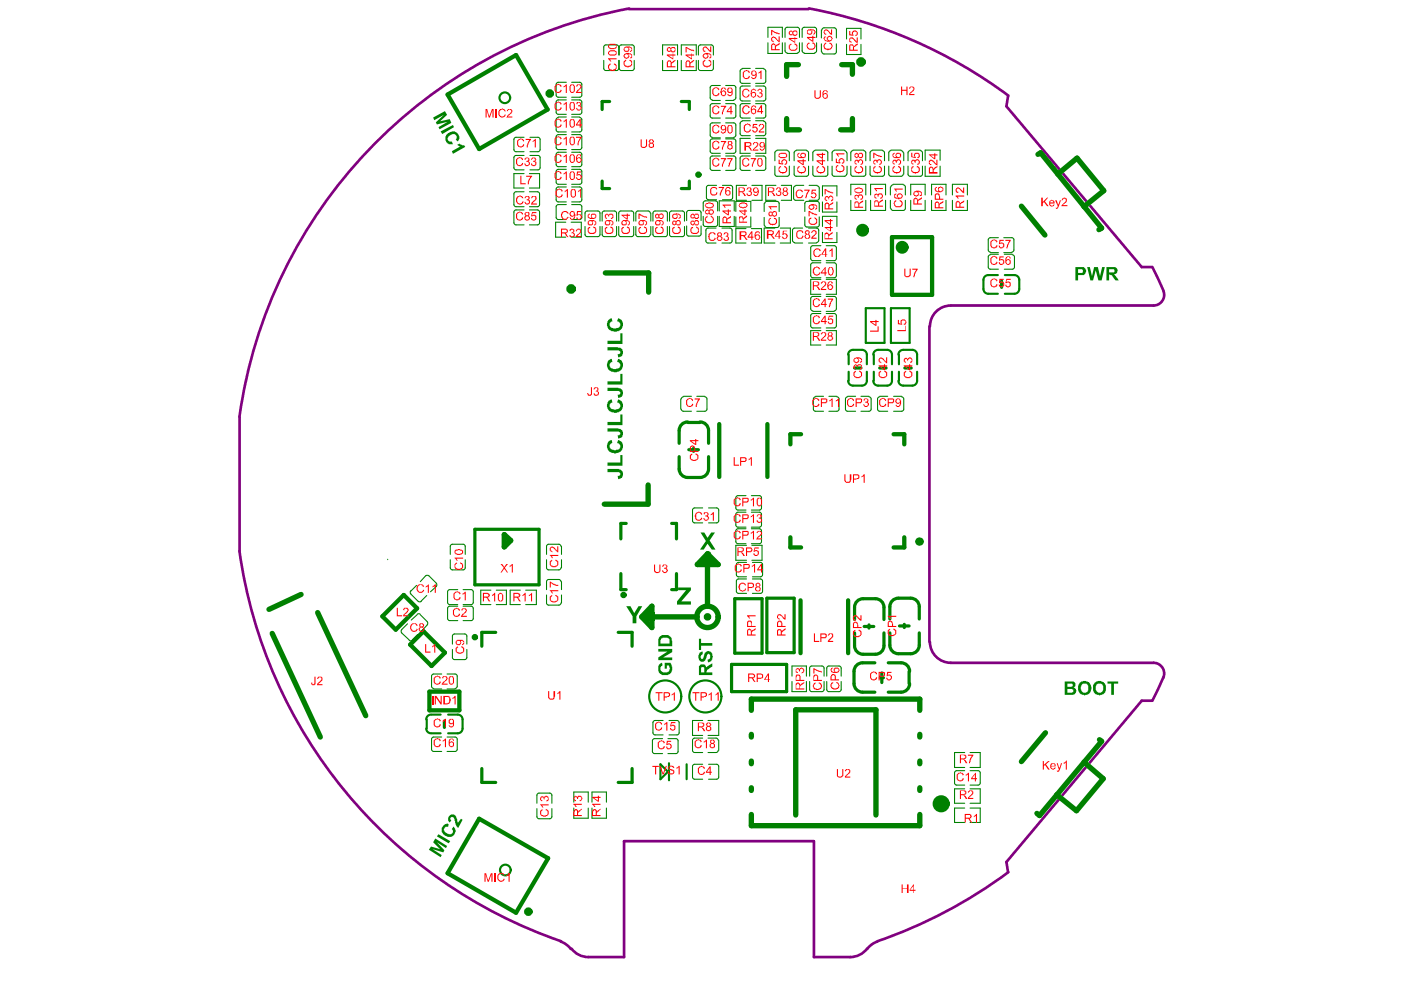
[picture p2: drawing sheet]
<svg xmlns="http://www.w3.org/2000/svg" width="297mm" height="210mm" viewBox="0 0 297 210" stroke-linecap="round" stroke-linejoin="round" font-family="sans-serif">
<g fill="none" stroke="#800080" stroke-width=".57">
<path d="M133.1 1.9h38M133.1 1.8a102.4 102.4 0 0 0-82.4 86.4M171.2 1.8a102.6 102.6 0 0 1 42.1 18.4M213.3 20.3l-.4 2.2 28.6 34h2.2M243.8 56.5l1.8 3.7a4.1 4.1 0 0 1 .5 3 2.26 2.26 0 0 1-2.1 1.4h-42.8a4.4 4.4 0 0 0-4.5 4.5M196.6 69.1v66.7M50.7 88.3v28.3M50.7 116.6a102.4 102.4 0 0 0 68 82.6M196.7 135.8a4.4 4.4 0 0 0 4.5 4.4h42.8a2.26 2.26 0 0 1 2.1 3.2M243.7 148.3h-2.2l-28.6 34.1 .4 2.1M246.1 143.3l-2.3 5M118.7 199.2l1.3 .8 .8 .8"/>
<path d="M185.6 199.2l-1.4 .8-.7 .8M213.3 184.5a102.5 102.5 0 0 1-27.7 14.7M120.9 200.7l1.3 1.2 1.7 .6h8.1v-24.5h40.2v24.5h8.3l1.6-.6 1.3-1.2"/>
</g>
<circle cx="194.5" cy="114.6" r=".93" fill="#008000"/>
<path d="M82 118.3v.1" fill="none" stroke="#008000" stroke-width=".21"/>
<g fill="none" stroke="#008000" stroke-width=".23">
<path d="M117.7 17.9v2.2M123.1 17.9v2.2M127.7 10v1.6M127.7 12.8v1.7M108.7 29.5v2.1M108.7 36.7v3.1M112 36.7h2.2v3.1h-2.2M112.1 35.9h1.7M112.1 32.9h1.7M112.1 29.1h1.7M112.1 32.1h1.7M114.3 29.5v2.1"/>
<path d="M117.7 21.6v2.1M117.7 28.9v2.3M117.7 32.7v2.1M117.7 36.3v2.2M120.9 35.8h1.7M120.9 39h1.7M120.9 39.6h1.7M120.9 28.5h1.7M120.9 31.6h1.7M120.9 32.2h1.7M120.9 35.3h1.7M120.9 27.9h1.7"/>
<path d="M120.9 24.8h1.7M120.9 21.1h1.7M120.9 24.2h1.7M120.9 20.6h1.7M123.1 21.6v2.1M123.1 28.9v2.3M123.1 32.7v2.1M123.1 36.3v2.2M108.7 41v2.3M108.7 44.9v2.2M112 47.6h1.7M112 44.4h1.7"/>
<path d="M112 40.6h1.7M112 43.7h1.7M114.2 41v2.3M114.2 44.9v2.2M117.6 47v3.2M117.7 40v2.3M120.8 47h2.2v3.2h-2.2M120.9 46.5h1.7M120.9 42.7h1.7M120.9 43.3h1.7M123.1 40v2.3M123.8 45.1v1.7"/>
<path d="M123.8 47.9v1.7M124.2 50.1h2.3M126.9 45.1v1.7M126.9 47.9v1.7M127.4 45.1v1.7M127.4 47.9v1.7M95.3 118.4v1.7M95.7 115.2h2.3M98.4 118.4v1.7M115.6 118.4v1.7M116.1 115.2h2.1M118.8 118.4v1.7"/>
<path d="M86.2 132l-1.2 1.2M88.1 123.9l-1.2 1.2M88.2 130.1l-1.2 1.1M88.9 130.1l1.5 1.4M90.1 121.8l-1.2 1.3M90.4 132.2l-1.1 1.3M94.7 128.7v2.2M95.1 128.3h1.7M95.1 131.3h1.7M95.1 127.9h1.7M95.1 124.8h1.7M95.7 137.4v1.7"/>
<path d="M95.7 120.6h2.3M96.2 139.6h2.1M96.2 134.1h2.1M98 128.3h1.7M98 131.3h1.7M98 127.9h1.7M98 124.8h1.7M98.8 137.4v1.7M100.1 128.7v2.2M101.7 127.9h2.2M101.7 124.9h2.2M105 127.9h2.1"/>
<path d="M105 124.9h2.1M111.2 127.9h2.3M111.2 124.9h2.3M115.6 123.1v1.7M116.1 120.6h2.1M116.1 128h2.1M116.1 122.6h2.1M118.8 123.1v1.7M91.3 156.4v2.2M94.6 156h1.7M94.6 159h1.7M94.6 145.8h1.7"/>
<path d="M94.6 142.6h1.7M96.7 156.4v2.2M113.6 168.3v1.7M114 173.2h2.3M114 167.8h2.3M116.8 168.3v1.7M121.4 173.1h3.1M121.4 169.7v-2.1h3.1v2.1M125.2 167.6v2.1M128.3 167.6v2.1"/>
</g>
<path d="M86.8 136.4l4.5 4.5M88.2 128.7l-4.5 4.5M90.8 146.3v4M97.2 146.3v4" fill="none" stroke="#008000" stroke-width=".91"/>
<path d="M94.8 155.2h2M94.8 151.2h2" fill="none" stroke="#008000" stroke-width=".45"/>
<path d="M127.4 21.5v1.7M127.4 38.3v1.6M101.9 133.8h3M101.9 162.6v3h3M133.7 162.6v3h-2.9" fill="none" stroke="#008000" stroke-width=".68"/>
<path d="M106.7 113.1l1.3 1.3-1.3 1.3z" fill="none" stroke="#008000" stroke-width="1.1"/>
<circle cx="136.3" cy="130.5" r=".57" fill="#008000"/>
<g fill="none" stroke="#008000" stroke-width=".68">
<path d="M144.1 21.5h1.7v1.7M145.8 38.3v1.6h-1.7M211.9 59.4v1.4M186.1 77.9h1.4M143.7 91.1v2.7M143.7 96.6v2.6M146.7 94.8v.7M149.9 91.1v2.7M100.5 112v11.7M114 112v11.7M132.5 110.8h-1.1v3.2M142.1 110.8h1v3.2"/>
<path d="M101.9 133.8v2.9M130.8 133.8h2.9v2.9M131.4 121.4v3.4h1.1M143.1 121.4v3.4h-1M180.8 128.5v2.6M182.8 132.6h2.1M183.8 132.2v.7M187 128.5v2.6M188.3 128.4v2.6M194.5 128.4v2.6M94 152.6v1.3M154.8 140.6v5.7"/>
<path d="M186.2 143.4h.7M187.9 146.5h2.7M187.9 140.2h2.7"/>
</g>
<g fill="none" stroke="#008000" stroke-width=".23">
<path d="M120.9 17.4h1.7M130.9 10v1.6M130.9 12.8v1.7M131 10v1.6M131 12.8v1.7M131.5 14.9h2.2M131.5 9.5h2.2M134.2 10v1.6M134.2 12.8v1.7M140.2 12.8v2.1h3.1v-2.1M140.2 11.6v-2.1h3.1v2.1M144.1 9.5v2.1"/>
<path d="M144.1 12.8v2.1M147.3 9.5v2.1M147.3 12.8v2.1M147.8 10v1.6M147.8 12.8v1.7M148.2 14.9h2.3M148.2 9.5h2.3M150.2 18.5v2.2M150.7 18.1h1.7M150.9 10v1.6M150.9 12.8v1.7M155.7 18.5v2.2"/>
<path d="M156.6 15v2.2M156.6 18.7v2.2M157 17.6h1.7M157 18.2h1.7M157 14.5h1.7M159.9 17.6h1.7M159.9 18.2h1.7M159.9 14.5h1.7M162 15v2.2M162 18.7v2.2M162.5 5.8v2.1M162.5 9v2.3"/>
<path d="M165.5 5.8v2.1M165.5 9v2.3M166.1 6.2v1.7M166.1 9v1.7M166.5 11.3h2.2M166.5 5.8h2.2M169.1 6.2v1.7M169.1 9v1.7M169.7 6.2v1.7M169.7 9v1.7M170.2 11.3h2.1M170.2 5.8h2.1"/>
<path d="M172.8 6.2v1.7M172.8 9v1.7M173.8 6.3v1.7M173.8 9.3v1.7M174.3 11.4h2.2M174.3 5.9h2.2M176.9 6.3v1.7M176.9 9.3v1.7M179.1 9.4v2.1h3.1v-2.1M179.1 8.3v-2.3h3.1v2.3M108.7 33.3v2.2M114.3 33.3v2.2"/>
<path d="M117.7 25.3v2.2M123.1 25.3v2.2M149.5 39.7v2.1M149.9 39.2h1.7M150.2 22.4v2.1M150.2 29.8v2.2M150.7 36.1h1.7M150.7 29.2h1.7M150.7 32.4h1.7M150.7 29.4h1.7M150.7 33h1.7M150.7 26h1.7"/>
<path d="M150.7 25h1.7M150.7 21.9h1.7M150.7 21.3h1.7M152.8 39.2h1.7M155 39.7v2.1M155.7 22.4v2.1M155.7 29.8v2.2M156.6 22.4v2.1M157 36.1h1.7M157 33h1.7M157 25h1.7M157 21.9h1.7"/>
<path d="M157 28.7h1.7M157 21.4h1.7M157 25.5h1.7M157.9 39.2h-2.1v3.2h2.1M158.7 29.3h-2.1v3.1h2.1M159.1 39.2h2.1v3.2h-2.1M159.9 36.1h1.7M159.9 29.3h2.1v3.1h-2.1M159.9 33h1.7M159.9 25h1.7M159.9 21.9h1.7M159.9 28.7h1.7"/>
<path d="M159.9 21.4h1.7M159.9 25.5h1.7M162 22.4v2.1M163.9 32.3v1.7M164.2 39.2h-2.2v3.2h2.2M165.3 39.2h2.1v3.2h-2.1M167 32.3v1.7M167.9 39.8v2.1M168 32.3v1.7M168.3 39.2h1.7M168.5 37.3h2.1M168.5 31.8h2.1"/>
<path d="M171.1 32.3v1.7M171.2 39.2h1.7M172 32.3v1.7M175.1 32.3v1.7M176 32.3v1.7M176.5 37.3h2.1M176.5 31.8h2.1M179.2 32.3v1.7M180 32.3v1.7M180 39v2.3M183.2 32.3v1.7M183.2 39v2.3"/>
<path d="M184.1 32.3v1.7M184.5 37.3h2.2M184.5 31.8h2.2M187.1 32.3v1.7M188 32.3v1.7M188.4 39.6v1.7M188.5 37.3h2.1M188.5 31.8h2.1M188.9 39h2.2M191.2 32.3v1.7M192.1 32.3v1.7M192.6 37.3h2.1"/>
<path d="M192.6 31.8h2.1M195.2 32.3v1.7M195.7 37.3h3.2M195.7 33.9v-2.1h3.2v2.1M117.7 43.7v2.3M123.1 43.7v2.3M124.2 44.6h2.3M130.4 45.1v1.7M130.4 47.9v1.7M130.9 45.1v1.7M130.9 47.9v1.7M131.4 50.1h2.2"/>
<path d="M131.4 44.6h2.2M134.1 45.1v1.7M134.1 47.9v1.7M134.5 45.1v1.7M134.5 47.9v1.7M137.7 45.1v1.7M137.7 47.9v1.7M138.1 45.1v1.7M138.1 47.9v1.7M138.6 50.1h2.1M138.6 44.6h2.1M141.2 45.1v1.7"/>
<path d="M141.2 47.9v1.7M141.6 45.1v1.7M141.6 47.9v1.7M142.1 50.1h2.3M142.1 44.6h2.3M144.8 45.1v1.7M144.8 47.9v1.7M145.3 45v1.7M145.3 47.8v1.7M148.3 45v1.7M148.3 47.8v1.7M148.8 45.8v1.7"/>
<path d="M149.2 47.9h2.2M149.2 42.5h2.2M149.3 48.7v2.3M149.8 51.4h1.7M149.8 48.3h1.7M149.9 42.3h1.7M151.8 45.8v1.7M152.2 45.8v2.1M152.7 51.4h1.7M152.7 48.3h1.7M152.8 42.3h1.7M154.9 48.7v2.3"/>
<path d="M155.7 45.9v2.1h3.1v-2.1M155.7 42.6h3.1M157.8 48.4h-2.1v3h2.1M159 48.4h2.1v3h-2.1M161.7 46v1.7M163.9 48.3h-2.2v3.1h2.2M164.8 46v1.7M165.1 48.3h2.1v3.1h-2.1M167.7 48.7v2.2M168.1 51.4h1.7M168.1 48.3h1.7M168.3 42.4h1.7"/>
<path d="M170.3 45.9v1.7M170.7 48h2.2M170.7 42.6h2.2M171.1 51.4h1.7M171.1 48.3h1.7M171.2 42.4h1.7M171.5 56.1v2.2M171.5 59.1v3.2M173.2 48.7v2.2M174 44.9h3.1M174 49.2v2.1h3.1v-2.1M174 41.5v-2.2h3.1v2.2"/>
<path d="M174 47.9v-2.1h3.1v2.1M174.8 59.1h2.1v3.2h-2.1M174.8 55.6h1.7M174.8 58.8h1.7M174.8 55.2h1.7M174.8 52h1.7M176.9 56.1v2.2M180 42.4v2.1M183.2 42.4v2.1M184.2 42.4v2.1h3.2v-2.1M184.2 41.3v-2.3h3.2v2.3M188.4 42.4v1.7"/>
<path d="M188.9 44.5h2.2M192.7 42.4v2.1h3v-2.1M192.7 41.3v-2.3h3v2.3M197.1 42.4v2.1h3v-2.1M197.1 41.3v-2.3h3v2.3M201.5 42.4v2.1h3.2v-2.1M201.5 41.3v-2.3h3.2v2.3M209.1 50.7v2.2M209.1 54.4v2.1M212.4 50.3h1.7M212.4 53.5h1.7M212.5 53.8h1.7"/>
<path d="M212.5 57h1.7M214.5 50.7v2.2M214.6 54.4v2.1M171.5 63.2v2.1M171.5 66.8v2.1M174.8 73h2.1M174.8 70h2.1M174.8 65.9h1.7M174.8 66.3h1.7M174.8 69.4h1.7M176.9 63.2v2.1M176.9 66.8v2.1"/>
<path d="M144 84.4v2.2M147.4 83.9h1.7M147.4 87h1.7M149.6 84.4v2.2M172.1 84.4v2.2M175.4 83.9h1.7M175.4 87h1.7M177.5 84.4v2.2M178.9 84.4v2.2M179.3 83.9h1.7M179.3 87h1.7M184.3 84.4v2.2"/>
<path d="M185.7 84.4v2.2M186.1 83.9h1.7M186.1 87h1.7M189.1 83.9h1.7M189.1 87h1.7M191.2 84.4v2.2M95.3 115.6v1.7M98.4 115.6v1.7M115.6 115.6v1.7M118.8 115.6v1.7M147 110.6h1.7M147 107.5h1.7"/>
<path d="M149.9 110.6h1.7M149.9 107.5h1.7M155.7 118.5h2.2M155.7 115.4h2.2M155.7 105.3v2.2M155.7 108.8v2.3M155.7 112.3v2.3M155.8 119.5v2.1M156.1 111.5h1.7M156.1 108.4h1.7M156.1 115h1.7M156.1 111.9h1.7"/>
<path d="M156.1 104.9h1.7M156.2 119h1.7M159 111.5h1.7M159 108.4h1.7M159 115h1.7M159 111.9h1.7M159 104.9h1.7M159.1 118.5h2.1M159.1 115.4h2.1M159.2 119h1.7M161.1 105.3v2.2M161.1 108.8v2.3"/>
<path d="M161.1 112.3v2.3M161.3 119.5v2.1M85 133.9l1.6 1.5M86.9 125.7l1.6 1.6M88.4 134.3l-1.2 1.1M90.3 126l-1.3 1.3M94.7 125.2v2.3M95.7 134.6v1.7M98.8 134.6v1.7M100.1 125.2v2.3M101.7 124.9v3M107.1 124.9v3"/>
<path d="M107.9 124.9v3M113.5 124.9v3M115.6 125.9v1.7M118.8 125.9v1.7M155.8 123v2.1M156.2 122.1h1.7M156.2 122.5h1.7M156.2 125.6h1.7M159.2 122.1h1.7M159.2 122.5h1.7M159.2 125.6h1.7M161.3 123v2.1"/>
<path d="M91.3 143.1v2.1M96.7 143.1v2.1M138 156.7v2.3M138.1 152.9v2.1M138.5 156.3h1.7M138.5 159.5h1.7M138.6 155.5h1.7M138.6 152.5h1.7M141.3 156.3h1.7M141.3 159.5h1.7M141.5 155.5h1.7M141.5 152.5h1.7"/>
<path d="M143.5 156.7v2.3M143.7 152.9v2.1M146.5 156.6v2.2M147 159.2h1.7M147 156.2h1.7M148.7 152.5h-2.2v3.1h2.2M149.8 152.5h2.3v3.1h-2.3M149.8 159.2h1.7M149.8 156.2h1.7M152.1 156.6v2.2M167.6 146.3h3M167.6 143.1v-2.2h3v2.2"/>
<path d="M171.3 141.4v1.7M171.3 144.2v1.7M174.3 141.4v1.7M174.3 144.2v1.7M174.9 141.4v1.7M175.4 146.3h2.1M175.4 140.9h2.1M178 141.4v1.7M202 159.2h2.1M205.2 159.2h2.2M113.6 171.1v1.7M116.8 171.1v1.7"/>
<path d="M121.4 171v2.1M124.5 171v2.1M125.2 171v2.1M128.3 171v2.1M146.5 162.2v2.2M147 164.9h1.7M147 161.7h1.7M149.9 164.9h1.7M149.9 161.7h1.7M152.1 162.2v2.2M202 174h2.1M202 162.4h2.1"/>
<path d="M202 163.5v2.2M202 171h2.1M202.4 163.1h1.7M202.4 166.1h1.7M204.1 166.9h-2.1v3.1h2.1M205.2 174h2.2M205.2 162.4h2.2M205.2 166.9h2.2v3.1h-2.2M205.2 163.1h1.7M205.2 166.1h1.7M205.2 171h2.2M207.4 163.5v2.2"/>
</g>
<g fill="none" stroke="#008000" stroke-width=".45">
<path d="M208.1 59.2v1.9M212.6 58.2h2M215.6 59.2v1.9M179.6 75v2.1M183.2 72.6h3.9M183.2 65.2h3.9M183.4 75v2.1M184.9 75v2.1M185.8 74h1.9M188.7 75v2.1M190.2 75v2.1M194 75v2.1"/>
<path d="M212.6 62.2h2M185.8 81.6h1.9M90.3 152.2v1.9M97.9 152.2v1.9M139.7 161.7l1.6 1.6-1.6 1.6zM141.5 161.5v3.6M145.3 161.7v3.2"/>
</g>
<g fill="none" stroke="#008000" stroke-width="1.1">
<path d="M168.9 13.7h-2.5v2.5M178.1 13.7h2.2v2M166.4 27.5h2.7M177.9 27.5h2.4M220.2 32.3l-.6 .4M233.1 48.3l-.6 .3M233.5 40.4l-4.2 3.3M149.7 117.2l2.2 2.3h-4.4zM149.7 119.5v8.8M63.7 125.8l-6.8 3.1M137.9 128.3v4.5M159 147.9v2.4"/>
<path d="M159 155.4v.6M194.6 147.9v2.4M194.6 155.4v.6M232.6 156.5l.5 .4M159 161v.6M159 166.7v.6M159 172.3v2.4M194.6 161v.6M194.6 166.7v.6M194.6 172.3v2.4M219.4 172.1l.5 .5"/>
</g>
<path d="M169.5 91.9h-2.3v2.1M167.2 113.7v2.1h2.3M85.4 125.9l2.8 2.8M89.6 133.6l-2.8 2.8" fill="none" stroke="#008000" stroke-width=".91"/>
<circle cx="149.7" cy="117.2" r=".57" fill="#008000"/>
<g fill="none" stroke="#008000" stroke-width=".23">
<path d="M118.1 17.4h1.7M128.2 14.9h2.2M128.2 9.5h2.2M144.1 14.9h3.2M144.1 9.5h3.2M153.5 18.1h1.7M162.5 11.3h3M162.5 5.8h3M108.7 36.7h2.2M108.7 39.8h2.2M109.2 35.9h1.7M109.2 32.9h1.7"/>
<path d="M109.2 32.1h1.7M109.2 29.1h1.7M118.1 39h1.7M118.1 35.8h1.7M118.1 39.6h1.7M118.1 31.6h1.7M118.1 28.5h1.7M118.1 35.3h1.7M118.1 32.2h1.7M118.1 27.9h1.7M118.1 24.8h1.7M118.1 24.2h1.7"/>
<path d="M118.1 21.1h1.7M118.1 20.6h1.7M150.2 26.5v2.1M150.2 33.5v2.1M153.5 36.1h1.7M153.5 29.2h1.7M153.5 29.4h1.7M153.5 32.4h1.7M153.5 33h1.7M153.5 26h1.7M153.5 21.9h1.7M153.5 25h1.7"/>
<path d="M153.5 21.3h1.7M155.7 26.5v2.1M155.7 33.5v2.1M156.6 26.1v2.2M156.6 33.5v2.1M162 26.1v2.2M162 33.5v2.1M163.9 35.2v1.6M164.4 37.3h2.1M164.4 31.8h2.1M167 35.2v1.6M168 35.2v1.6"/>
<path d="M171.1 35.2v1.6M172 35.2v1.6M172.4 37.3h2.3M172.4 31.8h2.3M173.3 39.8v2.1M175.1 35.2v1.6M176 35.2v1.6M179.2 35.2v1.6M180 35.2v1.6M180 39h3.2M180.5 37.3h2.2M180.5 31.8h2.2"/>
<path d="M183.2 35.2v1.6M184.1 35.2v1.6M187.1 35.2v1.6M188 35.2v1.6M191.2 35.2v1.6M191.5 39.6v1.7M192.1 35.2v1.6M195.2 35.2v1.6M195.7 35.2v2.1M198.9 35.2v2.1M109.2 47.6h1.7M109.2 44.4h1.7"/>
<path d="M109.2 43.7h1.7M109.2 40.6h1.7M117.6 47h2.1M117.6 50.2h2.1M118.1 46.5h1.7M118.1 42.7h1.7M118.1 43.3h1.7M127.8 50.1h2.2M127.8 44.6h2.2M135 50.1h2.1M135 44.6h2.1M145.7 50h2.2"/>
<path d="M145.7 44.5h2.2M148.8 42.9v1.7M151.8 42.9v1.7M152.2 44.6v-2.1h3.1v2.1M155.3 45.8v2.1h-3.1M155.7 42.6v2.2M158.8 42.6v2.2M161.7 43.1v1.7M162.2 48.1h2.2M162.2 42.6h2.2M164.8 43.1v1.7M170.3 43.1v1.7"/>
<path d="M171.5 52.4v2.3M171.5 59.1h2.2M172 58.8h1.7M172 55.6h1.7M172 55.2h1.7M172 52h1.7M173.3 43.1v1.7M173.3 45.9v1.7M174 42.7v2.2M176.9 52.4v2.3M177.1 42.7v2.2M180 44.5h3.2"/>
<path d="M191.5 42.4v1.7M209.5 57h1.7M209.5 53.8h1.7M209.5 53.5h1.7M209.5 50.3h1.7M171.5 62.3h2.2M172 62.7h1.7M172 65.9h1.7M172 69.4h1.7M172 66.3h1.7M173.7 70h-2.2v3h2.2M174.8 62.7h1.7"/>
<path d="M176.9 70v3M144.6 87h1.7M144.6 83.9h1.7M172.5 87h1.7M172.5 83.9h1.7M182.2 87h1.6M182.2 83.9h1.6M146.5 107.9v2.3M152.1 107.9v2.3M155.7 115.4v3.1M156.1 107.9h1.7M159 107.9h1.7"/>
<path d="M161.2 115.4v3.1M90.7 121.8l1.6 1.6M92.3 124.1l-1.2 1.1M107.9 127.9h2.2M107.9 124.9h2.2M91.8 159h1.7M91.8 156h1.7M91.8 145.8h1.7M91.8 142.6h1.7M167.6 144.2v2.1M170.6 144.2v2.1M171.7 146.3h2.2"/>
<path d="M171.7 140.9h2.2M174.9 144.2v1.7M178 144.2v1.7M202 159.2v3.2M207.4 159.2v3.2M125.2 173.1h3.1M125.2 167.6h3.1M202 171v3M207.4 171v3"/>
</g>
<g fill="none" stroke="#008000" stroke-width=".91">
<path d="M94.7 20l14.5-8.4 6.7 11.6-14.5 8.3zM188.7 50.2h8.5v12.2h-8.5zM152.2 89.7v11.2M162.4 89.7v11.2M189.1 91.9h2.2v2.1M191.3 113.7v2.1h-2.2M85.4 125.9l-4.5 4.5 2.8 2.8M89.6 133.6l4.5 4.5-2.8 2.8M169.4 127v11.2M179.4 127v11.2M90.8 146.3h6.4M90.8 150.3h6.4"/>
<path d="M101.4 173.2l14.6 8.4-6.8 11.5-14.5-8.3z"/>
</g>
<g fill="none" stroke="#008000" stroke-width=".68">
<path d="M127.4 39.9h1.6M127.4 21.5h1.6M180.8 77.9h1.4M191.4 77.9h1.4M145.5 89.4h2.6M145.7 95.2h2.1M149.9 96.6v2.6M100.5 112h13.5M145.5 101h2.6M100.5 123.7h13.5M155.5 126.7h5.7v11.5h-5.7zM162.2 126.6h5.8v11.5h-5.8z"/>
<path d="M180.8 133.9v2.7M182.6 126.7h2.6M182.6 138.4h2.6M187 133.9v2.7M188.3 133.9v2.6M190.1 126.6h2.6M190.1 138.3h2.6M190.3 132.4h2M191.3 132.1v.7M194.5 133.9v2.6M154.8 140.6h11.6v5.7h-11.6M180.7 142.1v2.6"/>
<path d="M182.5 146.5h2.6M182.5 140.2h2.6M186.6 142.4v2M192.3 142.1v2.6"/>
</g>
<g fill="none" stroke="#008000" stroke-width="1.1">
<path d="M166.4 25.1v2.4M180.3 25.1v2.4M220.2 32.3l12.9 16M223.8 36.8l4.1-3.3 5.6 6.9M128.1 57.8h9.1v4M216.1 43.6l5 6.1M137.1 102.6v4.1h-9.3M57.6 134l10.2 22M67.2 129.6l10.2 21.8M137.9 128.3l-2.1 2.2 2.1 2.3M138.6 130.5h8.9M159 147.9h35.6"/>
<path d="M221.2 155l-5.1 6.2M233.1 156.9l-13.2 15.7M159 174.7h35.6M168.3 172.5v-22.3h17v22.3M229.3 161.3l4.1 3.5-5.7 6.7-4.1-3.3"/>
</g>
<g fill="none" stroke="#008000" stroke-width=".45">
<path d="M209.1 58.2h2M179.6 78.7v1.9M180.5 74h1.9M183.2 65.2v7.4M183.4 78.7v1.9M184.9 78.7v1.9M187.1 65.2v7.4M188.5 65.2h3.9v7.4h-3.9zM188.7 78.7v1.9M190.2 78.7v1.9M191.1 74h1.9M194 78.7v1.9"/>
<path d="M209.1 62.2h2M180.5 81.6h1.9M191.1 81.6h1.9M91.3 155.2h1.9M91.3 151.2h1.9"/>
</g>
<g fill="#008000">
<path d="M148.9 117.6h1.7v1.9h-1.7z" fill-rule="evenodd"/>
<path d="M136.8 129.6h1.8v1.8h-1.8z" fill-rule="evenodd"/>
</g>
<g fill="#008000">
<path d="M132.5 128.3h.9l.8 1.4 .9-1.4h.8l-1.3 2.1v1.5h-.8v-1.5z"/>
<path d="M148.2 112.7h.8l.7 1.1 .8-1.1h.8l-1.2 1.7 1.3 1.9h-.8l-.9-1.3-.8 1.3h-.8l1.2-1.8z"/>
<path d="M139.4 140.7l.7-.5 .1 .6a.77 .77 0 0 0-.5 1 .77 .77 0 0 0 .9 .5h.3a.85 .85 0 0 0 .7-.6 .85 .85 0 0 0-.2-.9h-.3v.7h-.5v-1.3h1.3v.2a1.66 1.66 0 0 1-.4 2.3h-.2a1.41 1.41 0 0 1-1.7-.2 1.41 1.41 0 0 1-.2-1.7z"/>
<path d="M139.3 137.3h2.9v.7l-1.9 1.1h1.9v.6h-2.9v-.6l1.9-1.2h-1.9z"/>
<path d="M148 138.1l.7-.2-.1 .7a.46 .46 0 0 0-.4 .5 .46 .46 0 0 0 .5 .4l.2-.5a1.09 1.09 0 0 1 1.5-1.1 2.05 2.05 0 0 1 .3 1.6l-.2 .4-.5 .2h-.2l-.1-.5a.64 .64 0 0 0 .5-.6 .64 .64 0 0 0-.4-.7l-.2 .3a2.06 2.06 0 0 1-.8 1.4h-.1a.98 .98 0 0 1-.9-1.1z"/>
<path d="M147.9 135.2h.4v.9h2.4v.5h-2.4v.9h-.4z"/>
<path d="M230 56.5h.6l.4 1.9 .5-1.9h.8l.4 1.9 .5-1.9h.5l-.6 2.8h-.7l-.6-2.1-.5 2.1h-.6z"/>
<path d="M143.5 124.3h2.7v.6l-2.1 2.4h2.1v.6h-3v-.6l2-2.4h-1.7z"/>
<path d="M234.3 144.2h2.3v.5h-.9v2.3h-.6v-2.3h-.8z"/>
<path d="M92.1 177.4l2.5 1.6-.2 .5-2-1.3 1.6 1.7-.2 .5-2.3-.7 2 1.2-.3 .5-2.5-1.6 .5-.7 1.9 .6-1.5-1.5z"/>
<path d="M92.8 176.5l2.5 1.5-.4 .4-2.5-1.4z"/>
<path d="M93.7 174.8l.4-.4 .6-.1 .2 .1-.2 .5a.67 .67 0 0 0-.7 .4 .67 .67 0 0 0 .1 .8 1.69 1.69 0 0 0 1.5 .3 .68 .68 0 0 0 0-1l.3-.5a1.28 1.28 0 0 1 .1 1.8 1.28 1.28 0 0 1-1.8 .2l-.1-.2a1.25 1.25 0 0 1-.4-1.9z"/>
<path d="M94.9 172.8a.9 .9 0 0 1 1.1-.5 .9 .9 0 0 1 .6 .9l.2 .9 .7-.9 .4 .3-.9 1.7a2.53 2.53 0 0 1-.8-2h-.1a.4 .4 0 0 0-.6-.3l-.2 .2 .2 .5-.4 .4a.97 .97 0 0 1-.2-1.2z"/>
<path d="M91.6 24.9l2.5-1.4 .5 .8-1.5 1.4 2-.5 .4 .8-2.5 1.4-.2-.5 1.9-1.1-2.3 .5-.2-.4 1.7-1.6-2 1.1z"/>
<path d="M93.2 27.8l2.6-1.3 .3 .4-2.5 1.5z"/>
<path d="M94.4 28.6a2.54 2.54 0 0 1 1.9-.8 1.47 1.47 0 0 1 .7 2l-.2 .2-.4-.5a.68 .68 0 0 0 .1-1 .68 .68 0 0 0-1 0l-.1 .1a.7 .7 0 0 0-.6 .5 .7 .7 0 0 0 .2 .7v.2h.6l.2 .5a1.05 1.05 0 0 1-1.4-.7l-.2-.1z"/>
<path d="M96.7 30.6l.6-.2 .5 .3h.4l.2 .4-2.6 1.5-.2-.6 1.8-1z"/>
<path d="M128.5 99.2h2.1a1.12 1.12 0 0 1 1.1 1.6l-.1 .3-.8 .3-.1-.7a.42 .42 0 0 0 .5-.4 .42 .42 0 0 0-.5-.4h-2.2z"/>
<path d="M128.5 97.9h2.7v-1.6h.5v2.2h-3.2z"/>
<path d="M128.8 93.3l.6-.2 .1 .6a.74 .74 0 0 0-.5 .8 .74 .74 0 0 0 .8 .7l.1 .1a1.45 1.45 0 0 0 1.3-.6l-.1-.7-.5-.3 .2-.6a1.38 1.38 0 0 1 1 1.5 1.38 1.38 0 0 1-1.4 1.2 1.56 1.56 0 0 1-1.6-.5 1.56 1.56 0 0 1-.2-1.7z"/>
<path d="M128.5 90.6h2.1a1.12 1.12 0 0 1 1.1 1.6l-.1 .4-.8 .2-.1-.7a.42 .42 0 0 0 .5-.4 .42 .42 0 0 0-.5-.4h-2.2z"/>
<path d="M128.5 89.3h2.7v-1.6h.5v2.3h-3.2z"/>
<path d="M128.8 84.8l.6-.3 .1 .7a.69 .69 0 0 0-.5 .8 .69 .69 0 0 0 .8 .6 1.11 1.11 0 0 0 1.4-.6l-.1-.6-.5-.3 .2-.6a1.38 1.38 0 0 1 1 1.5 1.38 1.38 0 0 1-1.2 1.2 1.64 1.64 0 0 1-2.2-1.5z"/>
<path d="M128.5 82h2.1a1.07 1.07 0 0 1 1.1 1.5l-.1 .5-.6 .2h-.2l-.1-.7a.42 .42 0 0 0 .5-.4 .42 .42 0 0 0-.5-.4h-2.2z"/>
<path d="M128.5 80.7h2.7v-1.6h.5v2.3h-3.2z"/>
<path d="M128.8 76.2l.6-.3 .1 .7a.68 .68 0 0 0-.5 .8 .68 .68 0 0 0 .7 .6l.1 .1a1.32 1.32 0 0 0 1.4-.7l-.1-.5-.5-.4 .2-.6a1.38 1.38 0 0 1 1 1.5 1.38 1.38 0 0 1-1.2 1.3 1.64 1.64 0 0 1-2.2-1.7z"/>
<path d="M128.5 73.5h2.1a1.18 1.18 0 0 1 1.2 1l-.1 .7-.3 .3-.6 .1-.1-.7a.42 .42 0 0 0 .5-.4 .42 .42 0 0 0-.5-.4h-2.2z"/>
<path d="M128.5 72.1h2.7v-1.6h.5v2.3h-3.2z"/>
<path d="M128.5 67.9l.5-.4 .4-.1 .1 .6a.68 .68 0 0 0-.5 .8 .68 .68 0 0 0 .7 .6l.1 .1a1.32 1.32 0 0 0 1.4-.7l-.1-.5-.5-.4 .2-.5a1.38 1.38 0 0 1 1 1.4 1.38 1.38 0 0 1-1.2 1.3 1.64 1.64 0 0 1-2.2-1.7z"/>
<path d="M139.6 134.6l.6-.2a1.57 1.57 0 0 1 1.9 .6l.1 1.7h-2.9v-1.5zM139.8 135.2l-.1 1h1.9v-.5a.72 .72 0 0 0-.2-.7 .72 .72 0 0 0-.8-.1h-.4z"/>
<path d="M147.9 140.9a.96 .96 0 0 1 1.4 0l.2 .4 .2-.4 1-.5v.6l-.9 .6-.3 .5v.2h1.2v.5h-2.8zM148.3 141.3v1h.7v-.6a.41 .41 0 0 0-.1-.6 .41 .41 0 0 0-.6 .2z"/>
<path d="M227.5 56.5h1a.89 .89 0 0 1 1.3 .9 .99 .99 0 0 1-1.3 .8h-.4v1.1h-.6zM228.1 57v.8h.3a.46 .46 0 0 0 .7-.4 .46 .46 0 0 0-.7-.4z"/>
<path d="M234.1 56.5h1.3a.78 .78 0 0 1 .9 .4 .78 .78 0 0 1-.2 1l-.4 .2 .4 .3 .6 .9h-.7l-.7-1-.4-.2h-.3v1.2h-.5zM234.6 57v.6h.5a.45 .45 0 0 0 .6 0 .45 .45 0 0 0 .1-.5z"/>
<path d="M225.3 144.2h1.2a.75 .75 0 0 1 .9 .2 .75 .75 0 0 1 0 .9l-.2 .1a.86 .86 0 0 1 .1 1.5l-2 .1zM225.8 144.7v.6h.7a.43 .43 0 0 0 .5-.5zM225.8 145.8v.8h.7a.42 .42 0 0 0 .6-.4 .42 .42 0 0 0-.6-.4z"/>
<path d="M228.4 144.4a1.52 1.52 0 0 1 2.3 .5 1.52 1.52 0 0 1-.8 2.1 1.41 1.41 0 0 1-1.7-.7 2.24 2.24 0 0 1 .2-1.9zM228.8 145v.2a.9 .9 0 0 0 .2 1.1 .9 .9 0 0 0 1.1 0 1.94 1.94 0 0 0-.1-1.5l-.3-.1a.81 .81 0 0 0-.9 .3z"/>
<path d="M231.6 144.4a1.47 1.47 0 0 1 2.1 .3 1.9 1.9 0 0 1-.3 2.2l-.2 .1a1.4 1.4 0 0 1-1.8-.8 1.96 1.96 0 0 1 .2-1.8zM231.9 144.9a1.22 1.22 0 0 0 .5 1.7 .95 .95 0 0 0 .9-.4 .95 .95 0 0 0 .1-1 .88 .88 0 0 0-1.5-.3z"/>
</g>
<g fill="none" stroke="#008000" stroke-width=".45">
<path d="M209.1 58.2a1.02 1.02 0 0 0-1 1M214.6 58.2a1.02 1.02 0 0 1 1 1M180.5 74a1.02 1.02 0 0 0-1.1 1M182.4 74a1.02 1.02 0 0 1 1 1M185.8 74a1.02 1.02 0 0 0-1 1M187.7 74a1.02 1.02 0 0 1 1 1M191.1 74a1.02 1.02 0 0 0-1 1M193 74a1.02 1.02 0 0 1 1 1M208.1 61.1a1.02 1.02 0 0 0 1 1.1M215.6 61.1a1.02 1.02 0 0 1-1 1.1M179.4 80.6a1.02 1.02 0 0 0 1.1 1M183.4 80.6a1.02 1.02 0 0 1-1 1"/>
<path d="M184.8 80.6a1.02 1.02 0 0 0 1 1M188.7 80.6a1.02 1.02 0 0 1-1 1M190.1 80.6a1.02 1.02 0 0 0 1 1M194 80.6a1.02 1.02 0 0 1-1 1M90.2 154.1a1.02 1.02 0 0 0 1 1.1M91.2 151.2a1.02 1.02 0 0 0-1 1M96.8 151.2a1.02 1.02 0 0 1 1.1 1M97.9 154.1a1.02 1.02 0 0 1-1.1 1.1"/>
<circle cx="106.8" cy="20.7" r="1.13"/>
<circle cx="140.7" cy="147.4" r="3.4"/>
<circle cx="149.2" cy="147.4" r="3.4"/>
<circle cx="106.9" cy="184.1" r="1.13"/>
</g>
<g fill="none" stroke="#008000" stroke-width=".23">
<path d="M118.1 17.4l-.2 .1-.2 .4M122.6 17.4l.3 .1 .2 .4M127.7 14.5l.1 .2 .4 .2M128.2 9.5l-.2 .1-.3 .4M130.4 9.5l.3 .1 .2 .4M130.9 14.5l-.1 .2-.4 .2M131 14.5l.1 .2 .4 .2M131.5 9.5l-.4 .2-.1 .3M133.7 9.5l.4 .2 .1 .3M134.2 14.5l-.1 .2-.4 .2M147.8 14.5v.2l.4 .2M148.2 9.5l-.2 .1-.2 .4"/>
<path d="M150.5 9.5l.2 .1 .2 .4M150.7 18.1l-.4 .2-.1 .2M150.9 14.5v.2l-.4 .2M155.2 18.1l.3 .1 .2 .3M156.6 17.2l.2 .4h.2M157 18.2l-.2 .1-.2 .4M157 14.6h-.2l-.2 .4M161.6 18.2l.4 .2v.3M161.6 14.6l.4 .2v.2M162 17.2v.2l-.4 .2M166.1 10.7v.3l.4 .2M166.5 5.8l-.4 .2v.2"/>
<path d="M168.7 5.8l.4 .2v.2M169.1 10.7v.3l-.4 .2M169.7 10.7l.1 .3 .4 .2M170.2 5.8l-.4 .2-.1 .2M172.3 5.8l.4 .2 .1 .2M172.8 10.7l-.1 .3-.4 .2M173.9 11l.2 .4h.2M174.3 5.9h-.2l-.2 .4M176.5 5.9h.2l.2 .4M176.9 11l-.2 .4h-.2M108.7 31.6l.2 .4 .3 .1M108.7 35.5l.2 .4h.3"/>
<path d="M109.2 32.9l-.3 .1-.2 .3M109.2 29.1h-.3l-.2 .4M113.8 32.9l.2 .1 .3 .3M113.8 29.1h.2l.3 .4M114.3 31.6l-.3 .4-.2 .1M114.3 35.5l-.3 .4h-.2M117.7 38.5v.3l.4 .2M117.7 31.2l.2 .4h.2M117.7 34.8l.2 .4 .2 .1M117.7 27.5l.2 .4h.2M117.7 23.7l.2 .4 .2 .1M117.7 20.1l.2 .4 .2 .1"/>
<path d="M118.1 35.8l-.4 .3v.2M118.1 39.6h-.2l-.2 .4M118.1 28.5h-.2l-.2 .4M118.1 32.2l-.2 .1-.2 .4M118.1 24.9h-.2l-.2 .4M118.1 21.1l-.2 .1-.2 .4M122.6 35.8l.4 .3 .1 .2M122.6 39.6h.3l.2 .4M122.6 28.5h.3l.2 .4M122.6 32.2l.3 .1 .2 .4M122.6 24.9h.3l.2 .4M122.6 21.1l.3 .1 .2 .4"/>
<path d="M123.1 38.5l-.1 .3-.4 .2M123.1 31.2l-.2 .4h-.3M123.1 34.8l-.2 .4-.3 .1M123.1 27.5l-.2 .4h-.3M123.1 23.7l-.2 .4-.3 .1M123.1 20.1l-.2 .4-.3 .1M149.9 39.2l-.2 .1-.2 .4M150.2 28.6l.1 .2 .4 .3M150.2 32l.1 .2 .4 .2M150.2 24.5l.1 .3 .4 .2M150.2 20.7l.1 .2 .4 .2M150.2 35.6l.1 .2 .4 .3"/>
<path d="M150.7 29.4l-.4 .2-.1 .2M150.7 33l-.4 .2-.1 .3M150.7 21.9l-.4 .3-.1 .2M150.7 26l-.4 .2-.1 .3M154.5 39.2l.4 .2 .1 .3M155.2 29.4l.3 .1 .2 .3M155.2 33l.4 .2 .1 .3M155.2 21.9l.3 .1 .2 .4M155.2 26l.3 .1 .2 .4M155.7 28.6l-.1 .2-.4 .3M155.7 32l-.1 .2-.4 .2M155.7 24.5l-.1 .3-.4 .2"/>
<path d="M155.7 20.7l-.1 .2-.4 .2M155.7 35.6l-.1 .2-.4 .3M156.6 28.3l.2 .3 .2 .1M156.6 24.5l.2 .4 .2 .1M156.6 20.9l.2 .4 .2 .1M156.6 35.6l.2 .4 .2 .1M157 33l-.2 .1-.2 .4M157 21.9l-.2 .1-.2 .4M157 25.7h-.2l-.2 .4M161.6 33l.4 .2v.3M161.6 21.9l.4 .3v.2M161.6 25.7l.4 .2v.2"/>
<path d="M162 28.3v.2l-.4 .2M162 24.5v.3l-.4 .2M162 20.9v.2l-.4 .3M162 35.6v.2l-.4 .3M163.9 36.8l.1 .3 .4 .2M164.4 31.9h-.2l-.3 .4M166.5 31.9h.3l.2 .4M167 36.8l-.1 .3-.4 .2M168 36.8l.1 .3 .4 .2M168.3 39.3l-.3 .3-.1 .2M168.5 31.9l-.4 .2-.1 .2M170.6 31.9l.4 .2 .1 .2"/>
<path d="M171.1 36.8l-.1 .3-.4 .2M172 36.8v.3l.4 .2M172.4 31.9h-.2l-.2 .4M172.9 39.3l.2 .1 .2 .4M174.7 31.9h.2l.2 .4M175.1 36.8v.3l-.4 .2M176 36.8l.1 .3 .4 .2M176.5 31.9h-.2l-.3 .4M178.6 31.9h.3l.2 .4M179.1 36.8l-.1 .3-.4 .2M180 36.8l.1 .3 .4 .2M180.5 31.9l-.4 .2-.1 .2"/>
<path d="M182.7 31.9l.4 .2 .1 .2M183.2 36.8l-.1 .3-.4 .2M184.1 36.8v.3l.4 .2M184.5 31.9h-.2l-.2 .4M186.7 31.9h.2l.2 .4M187.1 36.8v.3l-.4 .2M188 36.8l.1 .3 .4 .2M188.5 31.9h-.2l-.3 .4M188.9 39.1l-.4 .2v.3M190.6 31.9h.3l.2 .4M191.1 36.8l-.1 .3-.4 .2M191.1 39.1l.4 .2v.3"/>
<path d="M192.1 36.8l.1 .3 .4 .2M192.6 31.9h-.3l-.2 .4M194.7 31.9h.2l.3 .4M195.2 36.8l-.1 .3-.4 .2M108.7 47.1l.2 .4 .3 .1M108.7 43.3l.2 .4h.3M109.2 40.6h-.3l-.2 .4M109.2 44.4l-.3 .1-.2 .4M113.7 40.6h.2l.3 .4M113.7 44.4l.2 .1 .3 .4M114.2 47.1l-.3 .4-.2 .1M114.2 43.3l-.3 .4h-.2"/>
<path d="M117.7 46v.2l.4 .3M117.7 42.3l.2 .4h.2M118.1 43.3l-.4 .2v.2M122.6 43.3l.4 .2 .1 .2M123.1 46l-.1 .2-.4 .3M123.1 42.3l-.2 .4h-.3M123.8 49.6v.2l.4 .3M124.2 44.6l-.4 .3v.2M126.5 44.6l.4 .3v.2M126.9 49.6v.2l-.4 .3M127.4 49.6l.1 .2 .3 .3M127.8 44.6l-.3 .3-.1 .2"/>
<path d="M130 44.6l.4 .3v.2M130.4 49.6v.2l-.4 .3M130.9 49.6l.1 .2 .4 .3M131.4 44.6l-.4 .3-.1 .2M133.6 44.6l.4 .3 .1 .2M134.1 49.6l-.1 .2-.4 .3M134.5 49.6l.1 .2 .4 .3M135 44.6l-.4 .3-.1 .2M137.1 44.6l.4 .3 .1 .2M137.6 49.6l-.1 .2-.4 .3M138.1 49.6l.1 .2 .4 .3M138.6 44.6l-.4 .3-.1 .2"/>
<path d="M140.7 44.6l.4 .3 .1 .2M141.2 49.6l-.1 .2-.4 .3M141.6 49.6l.1 .2 .4 .3M142.1 44.6l-.4 .3-.1 .2M144.4 44.6l.2 .1 .2 .4M144.8 49.6v.2l-.4 .3M145.3 49.5l.2 .4 .2 .1M145.7 44.5l-.2 .1-.2 .4M147.9 44.5l.4 .3v.2M148.3 49.5v.2l-.4 .3M148.8 47.5l.2 .4h.2M149.2 42.5l-.2 .1-.2 .3"/>
<path d="M149.3 51l.1 .2 .4 .2M149.5 41.8v.2l.4 .3M149.8 48.3l-.4 .2-.1 .2M151.4 42.5l.2 .1 .2 .3M151.8 47.5l-.2 .4h-.2M154.4 48.3l.4 .2 .1 .2M154.9 51l-.1 .2-.4 .2M155 41.8l-.1 .2-.4 .3M161.8 47.7v.2l.4 .2M162.2 42.6l-.2 .1-.2 .4M164.4 42.6l.2 .1 .2 .4M164.8 47.7v.2l-.4 .2"/>
<path d="M167.7 50.9v.2l.4 .2M167.9 41.9l.1 .3 .3 .2M168.1 48.3l-.4 .2v.2M170.3 47.6l.2 .4h.2M170.7 42.6l-.2 .1-.2 .4M171.5 58.3l.1 .2 .4 .3M171.5 54.7l.1 .2 .4 .3M172 55.6l-.4 .2-.1 .3M172 52l-.4 .2-.1 .2M172.8 48.3l.4 .2v.2M172.9 42.6l.2 .1 .2 .4M173.2 50.9l-.2 .4h-.2"/>
<path d="M173.3 47.6l-.2 .4h-.2M173.3 41.9v.3l-.4 .2M176.5 55.6l.2 .1 .2 .4M176.5 52l.2 .1 .2 .3M176.9 58.3l-.2 .4-.2 .1M176.9 54.7l-.2 .4-.2 .1M188.5 44.1l.2 .4h.2M191.5 44.1l-.2 .4h-.2M209.1 56.5l.2 .4 .2 .1M209.1 52.9l.2 .4h.2M209.5 53.9l-.2 .1-.2 .4M209.5 50.3l-.2 .1-.2 .3"/>
<path d="M214.1 50.3l.2 .1 .2 .3M214.2 53.9l.4 .2v.3M214.5 52.9l-.2 .4h-.2M214.6 56.5v.2l-.4 .3M171.5 65.3l.1 .3 .4 .2M171.5 68.9l.1 .3 .4 .2M172 66.3l-.4 .3-.1 .2M172 62.7l-.4 .2-.1 .3M176.5 66.3l.2 .1 .2 .4M176.5 62.7l.2 .1 .2 .4M176.9 65.3l-.2 .4-.2 .1M176.9 68.9l-.2 .4-.2 .1"/>
<path d="M144.1 86.6l.1 .2 .4 .2M144.6 84h-.2l-.3 .4M149.1 84h.2l.3 .4M149.6 86.6l-.1 .2-.4 .2M172.1 86.6v.2l.4 .2M172.5 84h-.2l-.2 .4M177.1 84h.2l.2 .4M177.5 86.6v.2l-.4 .2M178.9 86.6v.2l.4 .2M179.3 84h-.2l-.2 .4M183.8 84h.3l.2 .4M184.3 86.6l-.1 .2-.4 .2"/>
<path d="M185.7 86.6v.2l.4 .2M186.1 84h-.2l-.2 .4M190.8 84h.2l.2 .4M191.2 86.6l-.1 .2-.3 .2M95.7 115.2l-.4 .2v.2M98 115.2h.2l.2 .4M116.1 115.2h-.2l-.3 .4M118.2 115.2l.4 .2 .1 .2M146.5 110.2l.1 .2 .4 .2M147 107.5h-.3l-.2 .4M151.6 107.5h.2l.3 .4M152.1 110.2l-.1 .2-.4 .2"/>
<path d="M155.7 111.1v.2l.4 .2M155.7 114.6v.2l.4 .2M155.7 107.5v.2l.4 .2M156.1 108.4l-.4 .2v.2M156.1 111.9l-.4 .2v.2M156.1 104.9l-.4 .2v.2M156.2 119l-.2 .1-.2 .4M160.7 108.4h.2l.2 .4M160.7 111.9h.2l.2 .4M160.7 104.9h.2l.2 .4M160.9 119l.2 .1 .2 .4M161.1 111.1l-.2 .4h-.2"/>
<path d="M161.1 114.6l-.2 .4h-.2M161.1 107.5l-.2 .4h-.2M85 133.3l-.1 .2 .1 .4M86.6 135.5l.4 .1 .2-.1M86.9 125l-.1 .2 .1 .4M88.3 130l.4-.1 .2 .1M88.5 127.2l.4 .1 .2-.1M90.1 121.8l.2-.1 .4 .1M90.4 131.6l.1 .2-.1 .4M92.3 123.4l.1 .2-.1 .5M94.7 130.9l.2 .4h.2M94.7 127.5l.2 .4h.2"/>
<path d="M95.1 128.3h-.2l-.2 .4M95.1 124.8h-.2l-.2 .4M95.3 120.1v.3l.4 .2M95.7 139.1l.1 .2 .4 .3M96.2 134.1l-.4 .3-.1 .2M98.3 134.1l.4 .3 .1 .2M98.4 120.1l-.2 .4-.2 .1M98.8 139.1l-.1 .2-.4 .3M99.7 128.3h.2l.2 .4M99.7 124.8h.2l.2 .4M100.1 130.9l-.2 .4h-.2M100.1 127.5l-.2 .4h-.2"/>
<path d="M115.6 127.6l.3 .4h.2M115.6 120.1l.3 .4 .2 .1M116.1 122.6l-.2 .1-.3 .4M118.2 122.6l.4 .2 .1 .3M118.7 127.6l-.1 .2-.4 .2M118.7 120.1l-.1 .3-.4 .2M155.8 121.6l.2 .4 .2 .1M155.8 125.1l.2 .4 .2 .1M156.2 122.5l-.2 .1-.2 .4M160.9 122.5l.2 .1 .2 .4M161.3 121.6l-.2 .4-.2 .1M161.3 125.1l-.2 .4-.2 .1"/>
<path d="M91.3 158.6l.2 .3 .3 .1M91.3 145.2l.2 .4 .3 .1M91.8 156l-.4 .2-.1 .2M91.8 142.6l-.4 .2-.1 .3M96.3 156l.4 .2v.2M96.3 142.6l.4 .2v.3M96.7 158.6l-.2 .3-.2 .1M96.7 145.2l-.2 .4-.2 .1M138 159l.1 .2 .4 .3M138.1 155l.1 .3 .4 .2M138.5 156.3l-.4 .2-.1 .2M138.6 152.5l-.4 .2-.1 .2"/>
<path d="M143 156.3l.4 .2 .1 .2M143.2 152.5h.3l.2 .4M143.5 159l-.1 .2-.4 .3M143.7 155l-.2 .4-.3 .1M146.5 158.8l.1 .2 .4 .2M147 156.2h-.3l-.2 .4M151.5 156.2h.2l.2 .4M151.9 158.8v.2l-.4 .2M171.3 145.9l.1 .2 .3 .2M171.7 140.9l-.3 .2-.1 .3M173.9 140.9l.4 .2v.3M174.3 145.9v.2l-.4 .2"/>
<path d="M174.9 145.9l.1 .2 .4 .2M175.4 140.9l-.4 .2-.1 .3M177.5 140.9l.4 .2 .1 .3M178 145.9l-.1 .2-.4 .2M113.6 172.8l.1 .2 .3 .2M114 167.8l-.3 .2-.1 .3M116.3 167.8l.2 .1 .3 .4M116.8 172.8l-.1 .2-.4 .2M146.5 164.4l.1 .3 .4 .2M147 161.7l-.4 .2-.1 .3M151.6 161.7l.4 .2 .1 .3M152.1 164.4l-.1 .3-.4 .2"/>
<path d="M202 165.7l.2 .4h.2M202.4 163.1h-.2l-.2 .4M206.9 163.1h.3l.2 .4M207.4 165.7l-.2 .4h-.3"/>
</g>
<g fill="none" stroke="#008000" stroke-width=".91">
<circle cx="116.3" cy="19.8" r=".45"/>
<circle cx="111.8" cy="192.9" r=".45"/>
</g>
<g fill="none" stroke="#008000" stroke-width="1.1">
<circle cx="182.2" cy="13.1" r=".45"/>
<circle cx="120.8" cy="61.1" r=".45"/>
<circle cx="149.7" cy="130.5" r=".23"/>
<circle cx="149.7" cy="130.5" r="2.26"/>
</g>
<g fill="none" stroke="#008000" stroke-width=".68">
<path d="M143.7 99.2a1.81 1.81 0 0 0 1.8 1.8M145.5 89.3a1.81 1.81 0 0 0-1.8 1.8M148.1 89.3a1.81 1.81 0 0 1 1.8 1.8M149.9 99.2a1.81 1.81 0 0 1-1.8 1.8M180.8 136.6a1.81 1.81 0 0 0 1.8 1.8M182.6 126.7a1.81 1.81 0 0 0-1.8 1.8M185.2 126.7a1.81 1.81 0 0 1 1.8 1.8M187 136.6a1.81 1.81 0 0 1-1.8 1.8M188.3 136.5a1.81 1.81 0 0 0 1.8 1.8M190.1 126.6a1.81 1.81 0 0 0-1.8 1.8M192.7 126.6a1.81 1.81 0 0 1 1.8 1.8M194.5 136.5a1.81 1.81 0 0 1-1.8 1.8"/>
<path d="M180.7 144.7a1.81 1.81 0 0 0 1.8 1.8M182.5 140.2a1.81 1.81 0 0 0-1.8 1.9M190.6 140.2a1.81 1.81 0 0 1 1.8 1.9M192.4 144.7a1.81 1.81 0 0 1-1.8 1.8"/>
<circle cx="147.8" cy="37" r=".34"/>
<circle cx="100.5" cy="134.8" r=".34"/>
<circle cx="131.9" cy="125.9" r=".34"/>
</g>
<g fill="none" stroke="#008000" stroke-width="1.4">
<circle cx="182.5" cy="48.7" r=".68"/>
<circle cx="190.9" cy="52.3" r=".68"/>
</g>
<circle cx="199.1" cy="170.1" r=".9" fill="none" stroke="#008000" stroke-width="1.8"/>
<g fill="#f00">
<path d="M83.9 128.6h.3v1.6h.9v.2h-1.2z"/>
<path d="M85.3 128.8a.62 .62 0 0 1 .8-.2 .62 .62 0 0 1 .3 .7l-.9 .9h.9v.2h-1.1v-.3l.7-.7a.34 .34 0 0 0 .2-.4 .34 .34 0 0 0-.4-.2 .34 .34 0 0 0-.3 .4l-.2-.1z"/>
<path d="M86.9 132.2a.96 .96 0 0 1 1.3-.1l.2 .2-.3 .1a.58 .58 0 0 0-.6-.4 .58 .58 0 0 0-.5 .7v.1a.58 .58 0 0 0 .5 .7 .58 .58 0 0 0 .6-.5l.3 .1a.81 .81 0 0 1-1 .6 .81 .81 0 0 1-.6-.9z"/>
<path d="M95.8 129.1l.3-.2a.64 .64 0 0 1 1.1 0l.1 .3-.2 .1a.43 .43 0 0 0-.6-.5h-.1a.96 .96 0 0 0 0 1.5h.2a.4 .4 0 0 0 .5-.5l.3 .2h-.1a.77 .77 0 0 1-1 .5 .77 .77 0 0 1-.5-1z"/>
<path d="M97.6 128.9l.2-.1a.59 .59 0 0 1 .9 .2 .59 .59 0 0 1-.5 .8l-.3 .5h.9v.2h-1.3l.3-.5 .3-.2 .2-.3a.34 .34 0 0 0 .1-.6 .34 .34 0 0 0-.5 .3h-.3z"/>
<path d="M102.5 184.8h.3l.5 1.4 .6-1.4h.3v1.8h-.2v-1.6l-.6 1.6h-.2l-.5-1.6v1.6h-.2z"/>
<path d="M104.7 184.8h.2v1.8h-.2z"/>
<path d="M105.3 185l.3-.1a.87 .87 0 0 1 1.2 .3l-.2 .1a.58 .58 0 0 0-.7-.4 .58 .58 0 0 0-.5 .7 .61 .61 0 0 0 .4 .8 .65 .65 0 0 0 .8-.5l.2 .1a.84 .84 0 0 1-1.1 .5 .84 .84 0 0 1-.5-1.1z"/>
<path d="M107.1 185.1l.7-.3v1.8h-.2v-1.5l-.5 .3z"/>
<path d="M105.9 119.3h.3l.5 .7 .4-.7h.4l-.7 .8 .7 1h-.2l-.6-.7-.6 .7h-.2l.7-1z"/>
<path d="M107.8 119.7l.7-.4v1.8h-.2v-1.4l-.5 .3z"/>
<path d="M102.7 23.1h.4l.4 1.4 .6-1.4h.3v1.8h-.2v-1.6l-.6 1.6h-.2l-.4-1.6v1.6h-.3z"/>
<path d="M104.9 23.1h.2v1.8h-.2z"/>
<path d="M105.6 23.3a.85 .85 0 0 1 1.3 0l.1 .2-.2 .1a.58 .58 0 0 0-.7-.4 .58 .58 0 0 0-.4 .7 .61 .61 0 0 0 .3 .7 .64 .64 0 0 0 .8-.4l.2 .1a.84 .84 0 0 1-1 .5 .84 .84 0 0 1-.6-1.1z"/>
<path d="M107.3 23.3a.62 .62 0 0 1 .7-.3 .62 .62 0 0 1 .4 .7l-.2 .4-.7 .4v.1h.9v.3h-1.3l.2-.4 .6-.5a.38 .38 0 0 0 .2-.6 .38 .38 0 0 0-.5-.1l-.1 .2h-.2z"/>
<path d="M116 146.2h.2v1.1a.47 .47 0 0 0 .3 .5 .47 .47 0 0 0 .6-.3v-1.3h.3v1.1a.74 .74 0 0 1-.7 .7 .74 .74 0 0 1-.7-.7z"/>
<path d="M117.9 146.7l.4-.5h.3v1.8h-.3v-1.3l-.4 .2z"/>
<path d="M125 81.9h.2v1.3a.51 .51 0 0 1-.5 .5 .51 .51 0 0 1-.5-.5h.3a.29 .29 0 0 0 .2 .3 .29 .29 0 0 0 .3-.3z"/>
<path d="M125.7 82a.49 .49 0 0 1 .7 0 .49 .49 0 0 1 0 .7 .55 .55 0 0 1 0 1 .55 .55 0 0 1-.8-.4l.2-.1a.34 .34 0 0 0 .4 .3 .34 .34 0 0 0 .3-.4 .34 .34 0 0 0-.5-.3l.3-.2a.32 .32 0 0 0 .1-.4 .32 .32 0 0 0-.4-.2l-.2 .4h-.2z"/>
<path d="M131.9 13l.4-.3h.2v.2a.53 .53 0 0 0-.3 .6 .53 .53 0 0 0 .5 .4v.1l.4-.1a.51 .51 0 0 0 .5-.4 .51 .51 0 0 0-.4-.6v-.2a.77 .77 0 0 1 .4 1.2 .98 .98 0 0 1-1.6-.1z"/>
<path d="M139.2 157.1l.2-.1a.64 .64 0 0 1 1.1 0l.1 .2-.2 .1a.43 .43 0 0 0-.6-.4h-.1a.96 .96 0 0 0 0 1.4h.3a.4 .4 0 0 0 .4-.4l.3 .1h-.1a.77 .77 0 0 1-.9 .5 .77 .77 0 0 1-.5-1z"/>
<path d="M141.1 156.7h.9v.3h-.7l-.1 .4a.61 .61 0 0 1 .8 .2 .61 .61 0 0 1-.2 .9 .61 .61 0 0 1-.8-.3l-.1-.2h.3a.34 .34 0 0 0 .3 .3 .34 .34 0 0 0 .4-.3 .38 .38 0 0 0-.2-.5 .38 .38 0 0 0-.5 .1h-.2z"/>
<path d="M138.7 146.5h1.5v.2h-.7v1.6h-.2v-1.6h-.6z"/>
<path d="M142.1 146.9l.7-.4v1.8h-.2v-1.4l-.4 .2z"/>
<path d="M138.4 119.5h.2v1.1a.43 .43 0 0 0 .6 .4l.3-.1v-1.4h.2v1a.69 .69 0 0 1-.7 .8 .69 .69 0 0 1-.6-.8z"/>
<path d="M140.2 119.6l.5-.1a.46 .46 0 0 1 .4 .6l-.1 .1 .1 .2a.55 .55 0 0 1 0 .6 .55 .55 0 0 1-.6 .3l-.4-.4v-.2h.2a.37 .37 0 0 0 .3 .4 .37 .37 0 0 0 .4-.3 .37 .37 0 0 0-.3-.4h-.2v-.3a.3 .3 0 0 0 .4-.1 .3 .3 0 0 0-.1-.4 .3 .3 0 0 0-.4 .2l-.3 .1z"/>
<path d="M147 156.9a.98 .98 0 0 1 1.2-.3l.2 .1v.3l-.2 .1a.43 .43 0 0 0-.6-.5h-.1a.96 .96 0 0 0 0 1.5h.3a.4 .4 0 0 0 .4-.5l.4 .2h-.2a.77 .77 0 0 1-.9 .5 .77 .77 0 0 1-.5-1z"/>
<path d="M148.9 156.9l.7-.4v1.8h-.3v-1.4l-.4 .3z"/>
<path d="M149.9 49.5a.96 .96 0 0 1 1.5 0l-.2 .2-.2-.2a.57 .57 0 0 0-.7-.1 .57 .57 0 0 0-.2 .8 .51 .51 0 0 0 .5 .6 .51 .51 0 0 0 .6-.5l.3 .1h-.1a.75 .75 0 0 1-.9 .6 .75 .75 0 0 1-.6-.8l-.1-.1z"/>
<path d="M153.2 49.3h.1a.45 .45 0 0 1 .7 0 .45 .45 0 0 1-.1 .7 .58 .58 0 0 1 .1 1 .58 .58 0 0 1-.9-.5l.2-.1a.32 .32 0 0 0 .2 .3 .32 .32 0 0 0 .4-.1 .33 .33 0 0 0 0-.4 .33 .33 0 0 0-.4-.1l.3-.3a.28 .28 0 0 0-.1-.4 .28 .28 0 0 0-.4 .2h-.2z"/>
<path d="M150.4 39.8a.96 .96 0 0 1 1.3 .1l-.2 .2a.48 .48 0 0 0-.8-.2l-.1 .1a.67 .67 0 0 0-.1 .8 .67 .67 0 0 0 .7 .3l.3-.1 .1-.3 .2 .1a.84 .84 0 0 1-1.1 .6 .84 .84 0 0 1-.5-1.2z"/>
<path d="M152.1 39.6h1.1l-.7 1.3v.5h-.2v-.5l.5-1.1h-.7z"/>
<path d="M148.7 13l.3-.3h.2v.2a.53 .53 0 0 0-.3 .6 .53 .53 0 0 0 .6 .4v.1l.3-.1a.51 .51 0 0 0 .6-.4 .51 .51 0 0 0-.5-.6v-.2a.77 .77 0 0 1 .5 1.2 .98 .98 0 0 1-1.6-.1z"/>
<path d="M148.8 10a.86 .86 0 0 1 1.1 .4l.3 .3v-.9h.3v1.3l-.4-.1-.5-.7a.37 .37 0 0 0-.4-.2 .37 .37 0 0 0-.3 .2v.3l.3 .1v.3h-.3l-.2-.4z"/>
<path d="M156.4 123.6a.84 .84 0 0 1 1.4 .3h-.2a.56 .56 0 0 0-.8-.4 .56 .56 0 0 0-.2 .8 .52 .52 0 0 0 .3 .6 .52 .52 0 0 0 .6-.1l.1-.3 .2 .2a.81 .81 0 0 1-1.2 .3l-.4-.6z"/>
<path d="M158.1 39.8l.2-.1a.46 .46 0 0 1 .6 .1 .46 .46 0 0 1-.2 .7 .44 .44 0 0 1 .4 .3 .44 .44 0 0 1-.1 .5l-.3 .2h-.4l-.4-.4v-.2h.3a.34 .34 0 0 0 .4 .3 .34 .34 0 0 0 .2-.4 .34 .34 0 0 0-.4-.2v-.2h.3l.1-.3h-.1a.25 .25 0 0 0-.1-.3 .25 .25 0 0 0-.3 .1l-.1 .2h-.3z"/>
<path d="M159.3 30.3a.62 .62 0 0 1 .8-.2 .62 .62 0 0 1 .3 .6l-.3 .5-.6 .3v.1h.9v.3h-1.2l.1-.4 .7-.5a.42 .42 0 0 0 .2-.5 .42 .42 0 0 0-.4-.3l-.3 .1v.3l-.2-.1z"/>
<path d="M157.1 22.6a.84 .84 0 0 1 1.5 .2h-.2a.6 .6 0 0 0-.7-.3 .6 .6 0 0 0-.4 .7v.1a.6 .6 0 0 0 .4 .7 .6 .6 0 0 0 .7-.4l.2-.1a.81 .81 0 0 1-1.1 .6 1.05 1.05 0 0 1-.4-1.5z"/>
<path d="M157 19.2h.1a.79 .79 0 0 1 .8-.4 .79 .79 0 0 1 .7 .5h-.3a.45 .45 0 0 0-.3-.3 .45 .45 0 0 0-.5 .1 .76 .76 0 0 0-.2 .9 .76 .76 0 0 0 .8 .5l.2-.5h.3v.1a.96 .96 0 0 1-1.3 .4l-.3-.4z"/>
<path d="M160.3 19a.54 .54 0 0 1 .7-.1 .54 .54 0 0 1 .2 .7l-.2 .1a.46 .46 0 0 1 .3 .5 .46 .46 0 0 1-.4 .4v.1l-.2-.1a.4 .4 0 0 1-.5-.5h.2a.38 .38 0 0 0 .5 .4 .38 .38 0 0 0 .3-.5 .38 .38 0 0 0-.5-.2l.1-.2a.33 .33 0 0 0 .3-.4 .33 .33 0 0 0-.3-.3 .33 .33 0 0 0-.4 .3v.1l-.2-.1z"/>
<path d="M157.1 15.3l.3-.1a.64 .64 0 0 1 1.1 0l.1 .2-.2 .1a.43 .43 0 0 0-.6-.5h-.1a.96 .96 0 0 0 0 1.5h.2a.4 .4 0 0 0 .5-.4l.3 .1h-.1a.77 .77 0 0 1-1 .5 .77 .77 0 0 1-.5-1z"/>
<path d="M160.4 15.4l.7-.5v1.8h-.2v-1.4l-.5 .3z"/>
<path d="M168.6 48.9a.96 .96 0 0 1 1.3 .2v.2h-.2a.48 .48 0 0 0-.8-.2h-.1a.82 .82 0 0 0-.1 .8 .82 .82 0 0 0 .7 .5l.3-.2 .1-.4 .2 .2a.91 .91 0 0 1-1.4 .3l-.1-.2z"/>
<path d="M171.6 49.1a.59 .59 0 0 1 .9-.3 .59 .59 0 0 1 .1 .8l-.7 .7h.9v.2h-1.2l.4-.7a.63 .63 0 0 0 .4-.9 .35 .35 0 0 0-.4 0 .35 .35 0 0 0-.1 .4h-.3z"/>
<path d="M168.5 40.5a.88 .88 0 0 1 1.4 .1l-.2 .1-.1-.2a.63 .63 0 0 0-.8-.1 .63 .63 0 0 0-.2 .7 .57 .57 0 0 0 .5 .6 .57 .57 0 0 0 .6-.4l.2 .1a.85 .85 0 0 1-1.2 .5 .85 .85 0 0 1-.2-1.3z"/>
<path d="M170.2 40.1h1.1l-.6 1.2-.1 .6h-.2v-.3h.1l.2-.9 .4-.3h-.9z"/>
<path d="M171.7 40.1h.9v.3h-.6l-.1 .4a.4 .4 0 0 1 .6 .1h.1a.64 .64 0 0 1-.2 .9 .64 .64 0 0 1-.9-.3h.2a.43 .43 0 0 0 .7 .2 .43 .43 0 0 0 0-.7 .43 .43 0 0 0-.7 .1l-.1-.1z"/>
<path d="M186 84.6a.98 .98 0 0 1 1.2-.2l.3 .1v.3l-.3 .1a.43 .43 0 0 0-.5-.5h-.1a.96 .96 0 0 0 0 1.5h.2a.4 .4 0 0 0 .4-.5l.4 .2h-.1a.77 .77 0 0 1-1 .5 .77 .77 0 0 1-.5-1z"/>
<path d="M185.9 78.8l.4-.4 .2 .3a.66 .66 0 0 0-.2 1 .66 .66 0 0 0 1.1-.1h.1v-.5a.4 .4 0 0 0-.5-.4l.1-.3a.81 .81 0 0 1 .6 1 .81 .81 0 0 1-.9 .6 .89 .89 0 0 1-.9-1.2z"/>
<path d="M185.9 75.9h.1a.47 .47 0 0 1 .5-.3 .47 .47 0 0 1 .4 .3l.6 .6v-.9h.2v1.3h-.2l-.9-1a.33 .33 0 0 0-.4 .1 .33 .33 0 0 0-.1 .4l.4 .2v.3l-.2-.2a.43 .43 0 0 1-.4-.5z"/>
<path d="M184.1 70h1.6v-.9h.2v1.1h-1.8z"/>
<path d="M185 41.1l.4-.2 .4 .4a.45 .45 0 0 1 .3-.4 .45 .45 0 0 1 .5 .1l.2 .3v.4l-.3 .3h-.3v-.2a.34 .34 0 0 0 .3-.4 .34 .34 0 0 0-.4-.2 .34 .34 0 0 0-.2 .4h-.2v-.3l-.4-.2-.2 .3v.2l.3 .2-.1 .2a.68 .68 0 0 1-.3-.9z"/>
<path d="M185 39.8h1.8v.2h-1.5l.2 .2v.3h-.2z"/>
<path d="M189.2 42.6l.2-.2h.2v.2a.58 .58 0 0 0-.2 .8 .58 .58 0 0 0 .8 .2 .57 .57 0 0 0 .6-.5 .57 .57 0 0 0-.5-.6l.1-.2v.1a.77 .77 0 0 1 .6 1 .77 .77 0 0 1-1 .5h-.2a.8 .8 0 0 1-.6-1.1z"/>
<path d="M189.2 39.9h1.8v.2h-1.5l.2 .4a.25 .25 0 0 1-.3-.1 .25 .25 0 0 1 0-.3z"/>
<path d="M206 172.7l.5-.5h.2v1.8h-.2v-1.3l-.4 .2z"/>
<path d="M204.8 167.5a.61 .61 0 0 1 .8-.2 .61 .61 0 0 1 .2 .9l-.8 .6h.9v.3h-1.1l.1-.5a1.27 1.27 0 0 0 .8-1.1l-.5-.1-.2 .3h-.2z"/>
<path d="M202.4 163.9l.2-.1a.64 .64 0 0 1 1.2 0l.1 .2-.3 .1a.43 .43 0 0 0-.5-.5h-.1a.96 .96 0 0 0 0 1.5h.2a.4 .4 0 0 0 .4-.4l.4 .1h-.1a.77 .77 0 0 1-1 .5 .77 .77 0 0 1-.5-1z"/>
<path d="M204.3 163.9l.7-.4v1.8h-.2v-1.4l-.5 .3z"/>
<path d="M204.8 159.7h1.1l-.1 .4-.3 .4-.3 1h-.2l.1-.8 .6-.8h-.9z"/>
<path d="M202.2 41.4h1.8v.2h-1.4l.3 .4h-.3l-.4-.4z"/>
<path d="M202.3 39.8a.76 .76 0 0 1 1.1 .4l.4 .4v-.9h.2v1.2l-.4-.1-.5-.7a.37 .37 0 0 0-.4-.2 .37 .37 0 0 0-.3 .2v.4l.3 .1-.1 .2a.53 .53 0 0 1-.4-.3 .53 .53 0 0 1 .1-.6z"/>
<path d="M66.5 143.2h.3v1.2a.46 .46 0 0 1-.5 .6 .46 .46 0 0 1-.5-.6h.3a.25 .25 0 0 0 .2 .4 .25 .25 0 0 0 .2-.4z"/>
<path d="M67.2 143.3h.1a.55 .55 0 0 1 .9 .1 .55 .55 0 0 1-.3 .8l-.6 .6h.9v.2h-1.1l.1-.5a1.27 1.27 0 0 0 .8-1.1 .38 .38 0 0 0-.4-.1 .38 .38 0 0 0-.3 .3h-.2z"/>
<path d="M96.2 119.3l.4-.3 .1 .2-.1 .1a.51 .51 0 0 0-.3 .5 .51 .51 0 0 0 .2 .4h.1a.65 .65 0 0 0 1 0 .65 .65 0 0 0-.2-1h-.1l.2-.2a.85 .85 0 0 1 .4 1 .85 .85 0 0 1-.9 .6 .89 .89 0 0 1-.8-1.3z"/>
<path d="M96.2 118h1.8v.2h-1.5l.3 .3-.2 .2z"/>
<path d="M96.4 137.1l.4-.4 .2 .3a.66 .66 0 0 0-.2 1 .66 .66 0 0 0 1.1-.1h.1v-.5a.4 .4 0 0 0-.5-.4l.1-.3a.81 .81 0 0 1 .6 1 .81 .81 0 0 1-.9 .6 .89 .89 0 0 1-.9-1.2z"/>
<path d="M95.9 125.6a.98 .98 0 0 1 1.3-.3l.2 .1v.3l-.2 .1a.43 .43 0 0 0-.6-.5h-.1a.96 .96 0 0 0 0 1.5h.2a.4 .4 0 0 0 .5-.5l.3 .2h-.1a.77 .77 0 0 1-1 .5 .77 .77 0 0 1-.5-1z"/>
<path d="M97.9 125.6l.6-.4v1.8h-.2v-1.4l-.4 .3z"/>
<path d="M104.1 125.9l.4-.5h.3v1.9h-.3v-1.4l-.3 .2z"/>
<path d="M114.3 171.5l.4-.3 .1 .2a.66 .66 0 0 0-.1 1.1 .66 .66 0 0 0 1-.2h.2v-.4a.4 .4 0 0 0-.5-.5l.1-.2a.81 .81 0 0 1 .6 1 .81 .81 0 0 1-.9 .6 .89 .89 0 0 1-.9-1.3z"/>
<path d="M114.3 170.2h1.8v.2h-1.4l.2 .4-.2 .1z"/>
<path d="M114.4 168.6h.1a.44 .44 0 0 1 .7 .1v-.2a.61 .61 0 0 1 .8 .2 .61 .61 0 0 1-.1 .8l-.3 .1v-.3a.33 .33 0 0 0 .3-.5 .33 .33 0 0 0-.5-.1l-.3 .5a.35 .35 0 0 0-.2-.4 .35 .35 0 0 0-.4 0v.5h.2v.2a.43 .43 0 0 1-.4-.6z"/>
<path d="M116.3 126.2l.5-.3 .1 .2a.66 .66 0 0 0-.2 1.1 .66 .66 0 0 0 1.1-.2h.1v-.4a.4 .4 0 0 0-.5-.5l.2-.2a.81 .81 0 0 1 .5 .9 .81 .81 0 0 1-.9 .7 .89 .89 0 0 1-.9-1.3z"/>
<path d="M116.3 124.9h1.8v.2h-1.3l.2 .3-.2 .2z"/>
<path d="M116.3 123.1h.2l.8 .5 .8 .1v.3a2.28 2.28 0 0 1-1.6-.6v.9h-.2z"/>
<path d="M116.3 118.8l.5-.4 .1 .3a.66 .66 0 0 0-.2 1 .66 .66 0 0 0 1.1-.1h.1v-.5a.4 .4 0 0 0-.5-.4l.2-.3a.81 .81 0 0 1 .5 1 .81 .81 0 0 1-.9 .6 .89 .89 0 0 1-.9-1.2z"/>
<path d="M116.3 117.4h1.8v.2h-1.3l.2 .4-.2 .1z"/>
<path d="M116.3 116h.1a.47 .47 0 0 1 .5-.4 .47 .47 0 0 1 .4 .4l.6 .5v-.9h.2v1.3h-.2l-.9-.9a.33 .33 0 0 0-.4 0 .33 .33 0 0 0-.1 .4l.4 .2v.3l-.1-.2a.43 .43 0 0 1-.5-.5z"/>
<path d="M125.2 170.1h1.9v.2h-1.4l.2 .2v.3h-.2z"/>
<path d="M121.3 170.1h1.8v.2h-1.4l.3 .2v.3h-.3z"/>
<path d="M121.4 168.6l.4-.2 .4 .3a.47 .47 0 0 1 .4-.3 .47 .47 0 0 1 .5 .3l.1 .2a.57 .57 0 0 1-.6 .6v-.2a.34 .34 0 0 0 .4-.4 .34 .34 0 0 0-.5-.3 .34 .34 0 0 0-.2 .5l-.2-.2a.31 .31 0 0 0-.4-.2 .31 .31 0 0 0-.2 .4 .31 .31 0 0 0 .3 .2v.2a.4 .4 0 0 1-.4-.4h-.1z"/>
<path d="M124.3 48.3l.5-.4 .1 .4h-.2a.66 .66 0 0 0 0 .8 .66 .66 0 0 0 .8 .2h.1a.61 .61 0 0 0 .3-.6 .61 .61 0 0 0-.4-.6l.2-.2a.86 .86 0 0 1 .4 1.2 .86 .86 0 0 1-1.1 .4 .43 .43 0 0 1-.5-.4h-.2z"/>
<path d="M131.5 48.3l.4-.4 .1 .4h-.2a.66 .66 0 0 0 0 .8 .66 .66 0 0 0 .8 .2h.1a.61 .61 0 0 0 .3-.6 .61 .61 0 0 0-.4-.6l.2-.2a.86 .86 0 0 1 .5 1.2 .86 .86 0 0 1-1.2 .4 .43 .43 0 0 1-.5-.4h-.1z"/>
<path d="M138 162.1h1.4v.2h-.6v1.6h-.2v-1.6h-.6z"/>
<path d="M139.5 162.1h.2l.6 1.5 .6-1.5h.2l-.7 1.8h-.2z"/>
<path d="M141.3 162.3h.1a.61 .61 0 0 1 .6-.4 .61 .61 0 0 1 .6 .5l.1 .1-.4-.1a.42 .42 0 0 0-.5-.2 .42 .42 0 0 0-.3 .4l.7 .2a.43 .43 0 0 1 .5 .6 .74 .74 0 0 1-.7 .5 .74 .74 0 0 1-.7-.5l.2-.2a.45 .45 0 0 0 .3 .5 .45 .45 0 0 0 .5-.2 .28 .28 0 0 0 .1-.4 .28 .28 0 0 0-.4 0l-.6-.3z"/>
<path d="M143.1 162.4l.7-.3v1.8h-.2v-1.5l-.5 .3z"/>
<path d="M138.6 153.1a.98 .98 0 0 1 1.2-.2l.3 .1v.2l-.3 .2a.43 .43 0 0 0-.5-.5h-.1a.96 .96 0 0 0 0 1.5h.2a.4 .4 0 0 0 .4-.5l.4 .1h-.1a.77 .77 0 0 1-1 .6 .77 .77 0 0 1-.5-1z"/>
<path d="M140.5 153.1l.7-.3v1.8h-.2v-1.5l-.5 .4z"/>
<path d="M142 152.8h.9v.2h-.8l-.1 .5a.62 .62 0 0 1 .9 .2 .62 .62 0 0 1-.3 .8 .62 .62 0 0 1-.8-.4l.2-.1a.37 .37 0 0 0 .5 .4 .37 .37 0 0 0 .2-.6 .4 .4 0 0 0-.7-.1h-.2z"/>
<path d="M138.6 48.3l.4-.4 .2 .4h-.3a.66 .66 0 0 0 0 .8 .66 .66 0 0 0 .8 .2h.1a.61 .61 0 0 0 .4-.6 .61 .61 0 0 0-.5-.6l.3-.2a.86 .86 0 0 1 .4 1.2 .86 .86 0 0 1-1.1 .4 .43 .43 0 0 1-.6-.4h-.1z"/>
<path d="M142.2 48.3l.5-.4 .1 .4h-.2a.66 .66 0 0 0-.1 .8 .66 .66 0 0 0 .8 .2h.2a.61 .61 0 0 0 .3-.6 .61 .61 0 0 0-.5-.6l.3-.2a.86 .86 0 0 1 .4 1.2 .86 .86 0 0 1-1.1 .4 .43 .43 0 0 1-.6-.4h-.1z"/>
<path d="M147.6 162.5l.3-.1a.64 .64 0 0 1 1.1 0l.1 .2-.2 .1a.43 .43 0 0 0-.6-.4h-.1a.96 .96 0 0 0 0 1.5h.2a.4 .4 0 0 0 .5-.5l.3 .1h-.1a.77 .77 0 0 1-1 .6 .77 .77 0 0 1-.5-1z"/>
<path d="M147.1 108.7a.87 .87 0 0 1 1.3-.2l.2 .3-.3 .1v-.1a.54 .54 0 0 0-.7-.3 .54 .54 0 0 0-.3 .7 .55 .55 0 0 0 .3 .8 .55 .55 0 0 0 .7-.5l.3 .1a.4 .4 0 0 1-.5 .5 .78 .78 0 0 1-.9-.2 .78 .78 0 0 1-.1-.8z"/>
<path d="M148.9 108.5l.6-.1a.44 .44 0 0 1 .3 .3 .44 .44 0 0 1-.1 .5h.1a.56 .56 0 0 1 0 .9h-.1a.63 .63 0 0 1-.9-.5h.2a.38 .38 0 0 0 .4 .4 .38 .38 0 0 0 .3-.5 .38 .38 0 0 0-.5-.2v-.2a.29 .29 0 0 0 .5-.2 .29 .29 0 0 0-.2-.4 .29 .29 0 0 0-.4 .3h-.3h.1z"/>
<path d="M150.4 108.8l.4-.4h.2v1.8h-.2v-1.5l-.4 .4z"/>
<path d="M152.8 43.3h1.9v.2h-1.4l.2 .4-.2 .1z"/>
<path d="M149.2 46l.4-.3 .1 .2a.65 .65 0 0 0-.2 .9 .65 .65 0 0 0 1 .1 .53 .53 0 0 0 .3-.5 .53 .53 0 0 0-.4-.5v-.2a.81 .81 0 0 1 .6 .9 .81 .81 0 0 1-1 .6 .89 .89 0 0 1-.8-1.2z"/>
<path d="M159.6 115.8h.9v.3h-.7l-.2 .4a.6 .6 0 0 1 .9 .2 .6 .6 0 0 1-.3 .9 .6 .6 0 0 1-.8-.4l.2-.1a.37 .37 0 0 0 .5 .3 .37 .37 0 0 0 .2-.5 .4 .4 0 0 0-.7-.2h-.2z"/>
<path d="M158.1 130.2h1.8v.2h-1.5l.3 .5h-.2l-.4-.5z"/>
<path d="M157 33.8l.3-.1a.64 .64 0 0 1 1.1 0l.1 .2-.2 .1a.43 .43 0 0 0-.6-.4h-.1a.96 .96 0 0 0 0 1.4h.2a.4 .4 0 0 0 .5-.4l.3 .1h-.1a.77 .77 0 0 1-1 .5 .77 .77 0 0 1-.5-1z"/>
<path d="M158.8 33.5h1.2v.2l-.6 .8-.1 .8h-.2v-.5l.5-1.1h-.8z"/>
<path d="M157.4 26.6a.98 .98 0 0 1 1.2-.3l.2 .3-.2 .2a.52 .52 0 0 0-.6-.5 .52 .52 0 0 0-.4 .7 .55 .55 0 0 0 .3 .8 .55 .55 0 0 0 .7-.4l.4 .1a1.01 1.01 0 0 1-1.4 .4l-.3-.8z"/>
<path d="M159.3 26.2h.9v.3h-.7l-.1 .4a.61 .61 0 0 1 .9 .2 .61 .61 0 0 1-.3 .9 .61 .61 0 0 1-.8-.3l-.1-.1 .2-.1a.41 .41 0 0 0 .6 .3 .41 .41 0 0 0 .2-.6 .41 .41 0 0 0-.7-.1h-.2z"/>
<path d="M160.5 26.5a.58 .58 0 0 1 .8-.3 .58 .58 0 0 1 .3 .8l-.8 .8h.9v.2h-1.2l.2-.4a1.27 1.27 0 0 0 .7-1.1l-.4-.2-.2 .5-.3-.1z"/>
<path d="M168.3 141.6a.43 .43 0 0 1 .4-.3 .43 .43 0 0 1 .4 .3v-.1a.57 .57 0 0 1 1 0 .57 .57 0 0 1-.4 .9l-.1 .1 .1-.2a.42 .42 0 0 0 .2-.5 .42 .42 0 0 0-.4-.3l-.2 .1v.5h-.3a.31 .31 0 0 0-.1-.5 .31 .31 0 0 0-.4 .1 .31 .31 0 0 0 .1 .5h.2v.3v-.1a.51 .51 0 0 1-.5-.3 .51 .51 0 0 1 0-.5z"/>
<path d="M168.8 35.3l.3-.1 .2 .2a.52 .52 0 0 0-.5 .6 .52 .52 0 0 0 .7 .4 .55 .55 0 0 0 .8-.3 .55 .55 0 0 0-.5-.7l.1-.4a1.01 1.01 0 0 1 .5 1.4h-.1a1 1 0 0 1-1.6-.1z"/>
<path d="M170.7 9.3l.5-.4 .1 .4h-.1a.47 .47 0 0 0-.4 .4 .47 .47 0 0 0 .4 .5 .64 .64 0 0 0 .9 0 .64 .64 0 0 0 0-.9l-.2-.1 .1-.3a.87 .87 0 0 1 .3 1.4 .87 .87 0 0 1-1.3 0l-.3-.1v-.4h-.1z"/>
<path d="M166.9 9.6l.3-.3h.2v.2a.48 .48 0 0 0-.2 .8v.1a.86 .86 0 0 0 1.4-.6l-.3-.3h-.2v-.3h.1a.88 .88 0 0 1 .4 1.3 1.3 1.3 0 0 1-1.5 0l-.2-.2z"/>
<path d="M177.1 162.7h.2v1.1a.43 .43 0 0 0 .2 .5 .43 .43 0 0 0 .6-.2h.1v-1.4h.2v1.1a.7 .7 0 0 1-.5 .8 .7 .7 0 0 1-.8-.5z"/>
<path d="M178.8 163a.61 .61 0 0 1 .8-.2 .61 .61 0 0 1 .2 .8l-.8 .7h.9v.2h-1.1l.1-.4a1.27 1.27 0 0 0 .8-1.1l-.5-.2-.2 .4h-.2z"/>
<path d="M175.8 144.5l.4-.2 .1 .2a.59 .59 0 0 0-.4 .7 .59 .59 0 0 0 .6 .5 .64 .64 0 0 0 .8-.3 .64 .64 0 0 0-.2-.9l-.2-.2a.8 .8 0 0 1 .4 1.4 .93 .93 0 0 1-1.6-.5z"/>
<path d="M174.6 41.6a.54 .54 0 0 1 .8 .1v-.1a.56 .56 0 0 1 .8 .1 .56 .56 0 0 1-.3 .8l-.1 .1 .1-.3a.34 .34 0 0 0 .2-.5 .34 .34 0 0 0-.5-.1l-.2 .2 .1 .3h-.2a.33 .33 0 0 0-.2-.5 .33 .33 0 0 0-.4 .1v.5l.3 .1-.1 .2v-.1a.43 .43 0 0 1-.4-.6z"/>
<path d="M174.5 40h.3l.1 .2 .7 .4 .7 .1v.2l-1-.2-.6-.5v.9h-.2z"/>
<path d="M176.9 35l.4-.1 .1 .3a.52 .52 0 0 0-.4 .6 .52 .52 0 0 0 .6 .4 .55 .55 0 0 0 .8-.3 .55 .55 0 0 0-.4-.7l.1-.4a1.01 1.01 0 0 1 .4 1.4h-.1a1 1 0 0 1-1.6-.1z"/>
<path d="M176.8 33.6h.3v.6l.4 .2a.6 .6 0 0 1 .4-.8 .6 .6 0 0 1 .7 .3 .6 .6 0 0 1-.4 .8l-.1-.2a.41 .41 0 0 0 .3-.6 .41 .41 0 0 0-.7-.1l-.1 .4 .3 .2-.2 .2-.9-.1z"/>
<path d="M176.8 32.4h1.8v.3h-1.4l.3 .3-.2 .1z"/>
<path d="M179.7 8.1a.65 .65 0 0 1 .6-.2 .65 .65 0 0 1 .5 .5l.4 .4v-.9h.3v1.1h-.4l-.4-.5a.61 .61 0 0 0-.8-.4l-.1 .3a.4 .4 0 0 0 .4 .4l-.1 .2-.1-.1a.52 .52 0 0 1-.3-.8z"/>
<path d="M179.7 6.6h.2v.6l.4 .2a.62 .62 0 0 1 .7-.9 .62 .62 0 0 1 .4 1l-.4 .2-.1-.2a.41 .41 0 0 0 .3-.6 .41 .41 0 0 0-.5-.2 .41 .41 0 0 0-.2 .5l.1 .4-.9-.1z"/>
<path d="M174.3 9.3l.3-.3h.2v.3a.56 .56 0 0 0-.3 .7 .56 .56 0 0 0 .8 .3 .52 .52 0 0 0 .6-.4 .52 .52 0 0 0-.4-.6v-.4v.1a.74 .74 0 0 1 .7 .8 .74 .74 0 0 1-.8 .7l-.1 .1a.96 .96 0 0 1-1.1-1z"/>
<path d="M174.3 6.4a.64 .64 0 0 1 .7-.2 .64 .64 0 0 1 .5 .6l.3 .3v-.9h.2v1.3l-.4-.3-.3-.5a.42 .42 0 0 0-.5-.3 .42 .42 0 0 0-.3 .4v.2l.3 .1v.3l-.3-.2a.44 .44 0 0 1-.2-.6z"/>
<path d="M184.1 142.5a.98 .98 0 0 1 1.2-.2l.2 .1v.2l-.2 .1a.43 .43 0 0 0-.5-.4h-.2a.96 .96 0 0 0 0 1.4h.3a.4 .4 0 0 0 .4-.4l.4 .1h-.2a.77 .77 0 0 1-.9 .6 .77 .77 0 0 1-.5-1z"/>
<path d="M187.7 142.2h.9v.2h-.7l-.1 .4a.59 .59 0 0 1 .9 .2 .59 .59 0 0 1-.3 .9 .63 .63 0 0 1-.9-.5h.2a.4 .4 0 0 0 .4 .4 .4 .4 0 0 0 .4-.4 .4 .4 0 0 0-.4-.4l-.5 .1z"/>
<path d="M187.8 133.4l.5-.4 .1 .2a.66 .66 0 0 0-.2 1.1 .66 .66 0 0 0 1.1-.2h.1v-.4a.4 .4 0 0 0-.5-.5l.2-.2a.81 .81 0 0 1 .5 1 .81 .81 0 0 1-.9 .6 .89 .89 0 0 1-.9-1.2z"/>
<path d="M187.8 130.3h1.8v.2h-1.3l.2 .4-.2 .1z"/>
<path d="M184.9 35.3l.3-.1 .1 .2a.52 .52 0 0 0-.4 .6 .52 .52 0 0 0 .6 .4 .55 .55 0 0 0 .8-.3 .55 .55 0 0 0-.4-.7l.1-.4a1.01 1.01 0 0 1 .5 1.4h-.2a1 1 0 0 1-1.5-.1z"/>
<path d="M184.8 34h.1a.37 .37 0 0 1 .3-.2 .37 .37 0 0 1 .3 .2 .56 .56 0 0 1 1-.1 .56 .56 0 0 1-.3 .9l-.1 .1-.1-.2 .2-.1a.37 .37 0 0 0 0-.7 .37 .37 0 0 0-.5 .5v.1l-.3-.1v-.3a.29 .29 0 0 0-.4 0 .29 .29 0 0 0 .1 .5l.1 .2a.43 .43 0 0 1-.4-.6z"/>
<path d="M184.8 32.3l.4 .1 .3 .4 1.1 .2v.2l-.8-.1-.8-.5v.9h-.2z"/>
<path d="M188.9 35.3l.4-.1 .1 .2a.52 .52 0 0 0-.5 .6 .52 .52 0 0 0 .7 .4 .55 .55 0 0 0 .8-.3 .55 .55 0 0 0-.4-.7l.1-.4a1.01 1.01 0 0 1 .4 1.4h-.1a1 1 0 0 1-1.6-.1z"/>
<path d="M188.8 34h.1a.37 .37 0 0 1 .4-.2 .37 .37 0 0 1 .3 .2 .56 .56 0 0 1 .9-.1 .56 .56 0 0 1-.2 .9l-.1 .1-.1-.2 .2-.1a.37 .37 0 0 0-.1-.7 .37 .37 0 0 0-.5 .5v.1l-.2-.1v-.3a.29 .29 0 0 0-.5 0 .29 .29 0 0 0 .2 .5l.1 .2a.43 .43 0 0 1-.5-.6z"/>
<path d="M196.5 34h.1a.4 .4 0 0 1 .7-.1l.8 .8v-.9h.2v1.2l-.3-.1-.6-.7a.37 .37 0 0 0-.5-.1 .37 .37 0 0 0 0 .6h.2l-.1 .2a.43 .43 0 0 1-.5-.5z"/>
<path d="M192.9 35.3l.3-.1 .2 .2a.52 .52 0 0 0-.5 .6 .52 .52 0 0 0 .7 .4 .55 .55 0 0 0 .8-.3 .55 .55 0 0 0-.5-.7l.1-.4a1.01 1.01 0 0 1 .5 1.4h-.1a1 1 0 0 1-1.6-.1z"/>
<path d="M192.8 34h.1a.37 .37 0 0 1 .3-.2 .37 .37 0 0 1 .4 .2 .56 .56 0 0 1 .9-.1 .56 .56 0 0 1-.2 .9l-.2 .1-.1-.2 .3-.1a.37 .37 0 0 0-.1-.7 .37 .37 0 0 0-.5 .5v.1l-.2-.1v-.3a.29 .29 0 0 0-.5 0 .29 .29 0 0 0 .1 .5l.1 .2a.43 .43 0 0 1-.4-.6z"/>
<path d="M192.8 32.3h.2v.8l.5 .1a.62 .62 0 0 1 .4-.9 .62 .62 0 0 1 .7 .8l-.2 .4h-.3l-.1-.3a.37 .37 0 0 0 .4-.5 .37 .37 0 0 0-.6-.1 .37 .37 0 0 0-.2 .3 .37 .37 0 0 0 .2 .3l-.1 .3-.9-.3z"/>
<path d="M220.6 161h.2v.8l1-.8h.3l-.8 .7 .8 1.1h-.3l-.7-1-.3 .4v.6h-.2z"/>
<path d="M223.6 161.5h.2l.3 1 .4-1h.2l-.7 1.8h-.3l-.1-.2 .4-.1z"/>
<path d="M225 161.4l.7-.5v1.9h-.2v-1.4l-.2 .2h-.3z"/>
<path d="M220.3 41.8h.3v.9l.9-.9h.3l-.7 .8 .8 1h-.4l-.7-.9-.2 .4v.5h-.3z"/>
<path d="M223.2 42.4h.4l.3 1 .3-1h.3l-.5 1.3-.3 .5h-.3l-.1-.2h.4l.1-.4z"/>
<path d="M224.7 42l.1-.1a.59 .59 0 0 1 .9 .2 .59 .59 0 0 1-.3 .8l-.5 .5h.9v.2h-1.2v-.2l.5-.6a.4 .4 0 0 0 .4-.4 .4 .4 0 0 0-.5-.4l-.2 .4h-.2z"/>
<path d="M91.8 156.6a.98 .98 0 0 1 1.2-.2l.2 .1v.2l-.2 .2a.43 .43 0 0 0-.6-.5h-.1a.96 .96 0 0 0 0 1.5h.2a.4 .4 0 0 0 .5-.5l.3 .1h-.1a.77 .77 0 0 1-.9 .6 .77 .77 0 0 1-.5-1z"/>
<path d="M93.7 156.6l.7-.3v1.8h-.3v-1.5l-.4 .4z"/>
<path d="M91.4 147.3h.2v1.8h-.2z"/>
<path d="M92 147.3h.3l.9 1.3v-1.3h.3v1.8h-.3l-1-1.5v1.5h-.2z"/>
<path d="M95.7 147.7l.5-.4h.2v1.8h-.2v-1.5l-.5 .3z"/>
<path d="M89.9 136.3h.3v1.6h.9v.2h-1.2z"/>
<path d="M91.4 136.7l.7-.4v1.8h-.2v-1.5l-.4 .4z"/>
<path d="M120.5 48.6a.55 .55 0 0 1 .6-.2 .55 .55 0 0 1 .4 .5l-.2 .3a.58 .58 0 0 1 .1 1 .58 .58 0 0 1-.9-.5h-.1h.3a.34 .34 0 0 0 .5 .4 .34 .34 0 0 0 .1-.6l-.2-.2-.3 .1 .1-.2a.31 .31 0 0 0 .4-.3 .31 .31 0 0 0-.3-.3 .31 .31 0 0 0-.3 .3l-.2-.1z"/>
<path d="M121.8 48.7a.61 .61 0 0 1 .8-.3 .61 .61 0 0 1 .4 .8l-.9 .8h.9v.2h-1.2l.2-.5 .5-.3a.42 .42 0 0 0 .3-.4 .42 .42 0 0 0-.4-.4l-.3 .1v.2h-.3z"/>
<path d="M110.1 37.2h.2v1.6h.9v.2h-1.1z"/>
<path d="M111.3 37.2h1.3l-.1 .3a1.5 1.5 0 0 0-.6 1.5h-.2a1.88 1.88 0 0 1 .5-1.6h-.9z"/>
<path d="M117.3 36.6a.98 .98 0 0 1 1.3-.2l.2 .1v.2l-.2 .1a.43 .43 0 0 0-.6-.4h-.1a.96 .96 0 0 0 0 1.5h.2a.4 .4 0 0 0 .5-.5l.3 .1h-.1a.77 .77 0 0 1-1 .6 .77 .77 0 0 1-.5-1z"/>
<path d="M119.2 36.6l.7-.3v1.8h-.2v-1.5l-.5 .4z"/>
<path d="M122.1 36.3h.9v.2h-.7l-.1 .5a.58 .58 0 0 1 .8 .2 .58 .58 0 0 1-.2 .8 .63 .63 0 0 1-1-.5h.3a.4 .4 0 0 0 .4 .4 .4 .4 0 0 0 .4-.5 .4 .4 0 0 0-.5-.3l-.4 .1z"/>
<path d="M117.6 40.4a.98 .98 0 0 1 1.2-.3l.2 .1v.3l-.2 .1a.43 .43 0 0 0-.6-.5h-.1a.96 .96 0 0 0 0 1.5h.2a.4 .4 0 0 0 .5-.5l.3 .2h-.1a.77 .77 0 0 1-1 .5 .77 .77 0 0 1-.4-1z"/>
<path d="M119.5 40.4l.7-.4v1.8h-.3v-1.4l-.4 .3z"/>
<path d="M122.3 40.4l.7-.4v1.8h-.2v-1.4l-.5 .3z"/>
<path d="M109.3 41.7h.1a.75 .75 0 0 1 .8-.3 .75 .75 0 0 1 .6 .5h-.4a.46 .46 0 0 0-.5-.3 .46 .46 0 0 0-.4 .4 .61 .61 0 0 0 .2 .9 .61 .61 0 0 0 .8-.2l.3-.1v.2a.84 .84 0 0 1-.9 .5 .84 .84 0 0 1-.7-.7z"/>
<path d="M111.1 41.6l.2-.1a.46 .46 0 0 1 .7 .1 .46 .46 0 0 1-.2 .7 .44 .44 0 0 1 .4 .3 .44 .44 0 0 1-.2 .5 .55 .55 0 0 1-.6 .2 .55 .55 0 0 1-.4-.6h.2a.34 .34 0 0 0 .4 .3 .34 .34 0 0 0 .3-.4 .34 .34 0 0 0-.5-.2v-.2a.3 .3 0 0 0 .4-.1 .3 .3 0 0 0 0-.4l-.4-.1-.2 .3h-.2z"/>
<path d="M112.5 41.6a.62 .62 0 0 1 .8-.1 .62 .62 0 0 1 .2 .8l-.8 .8h.9v.2h-1.3l.2-.5 .8-.6 .1-.3h-.1a.34 .34 0 0 0-.4-.3 .34 .34 0 0 0-.3 .3h-.3z"/>
<path d="M135.5 29.5h.3v1a.43 .43 0 0 0 .2 .6 .43 .43 0 0 0 .6-.2h.1v-1.4h.2v1a.7 .7 0 0 1-.5 .8 .7 .7 0 0 1-.9-.4z"/>
<path d="M117.3 29.3a.98 .98 0 0 1 1.3-.2l.2 .1v.2l-.2 .1a.43 .43 0 0 0-.6-.4h-.1a.96 .96 0 0 0 0 1.4h.2a.4 .4 0 0 0 .5-.4l.3 .1h-.1a.77 .77 0 0 1-1 .5 .77 .77 0 0 1-.5-1z"/>
<path d="M119.2 29.3l.7-.4v1.8h-.2v-1.4l-.5 .3z"/>
<path d="M121.8 28.9h1.3l-.1 .4a1.5 1.5 0 0 0-.6 1.4h-.2v-.5l.6-1h-1z"/>
<path d="M117.3 33a.98 .98 0 0 1 1.3-.2l.2 .1v.2l-.2 .1a.43 .43 0 0 0-.6-.4h-.1a.96 .96 0 0 0 0 1.4h.2a.4 .4 0 0 0 .5-.4l.3 .1h-.1a.77 .77 0 0 1-1 .6 .77 .77 0 0 1-.5-1z"/>
<path d="M119.2 33l.7-.3v1.8h-.2v-1.5l-.5 .3z"/>
<path d="M109.4 29.7l.2-.1a.64 .64 0 0 1 1.2 0l.1 .2-.3 .2a.43 .43 0 0 0-.5-.5h-.1a.96 .96 0 0 0 0 1.5h.2a.4 .4 0 0 0 .4-.5l.4 .1h-.1a.77 .77 0 0 1-1 .6 .77 .77 0 0 1-.5-1z"/>
<path d="M111.2 29.4h1.1v.2l-.5 .8-.1 .8h-.3v-.5l.6-1.1h-.8z"/>
<path d="M112.7 29.8l.7-.4v1.8h-.3v-1.5l-.4 .4z"/>
<path d="M117.3 21.9a.98 .98 0 0 1 1.3-.2l.2 .1v.2l-.2 .2a.43 .43 0 0 0-.6-.5h-.1a.96 .96 0 0 0 0 1.5h.2a.4 .4 0 0 0 .5-.5l.3 .1h-.1a.77 .77 0 0 1-1 .6 .77 .77 0 0 1-.5-1z"/>
<path d="M119.2 21.9l.7-.3v1.8h-.2v-1.5l-.5 .4z"/>
<path d="M122 21.7l.5-.1a.44 .44 0 0 1 .4 .3 .44 .44 0 0 1-.1 .5h.1a.56 .56 0 0 1 0 .9h-.1a.63 .63 0 0 1-1-.5h.3a.38 .38 0 0 0 .4 .4 .38 .38 0 0 0 .3-.5 .38 .38 0 0 0-.5-.2v-.2a.29 .29 0 0 0 .4-.1 .29 .29 0 0 0-.2-.4 .29 .29 0 0 0-.3 .2h-.4h.2z"/>
<path d="M128.6 13.8l.4-.3h.2v.2a.53 .53 0 0 0-.3 .6 .53 .53 0 0 0 .5 .4v.1l.4-.1a.51 .51 0 0 0 .5-.5 .51 .51 0 0 0-.4-.5v-.2a.77 .77 0 0 1 .4 1.2 .98 .98 0 0 1-1.5-.1z"/>
<path d="M128.6 12.3h1.8v.3h-1.3l.2 .3-.2 .1-.5-.4z"/>
<path d="M146.5 146.5h1.5v.2h-.7v1.6h-.2v-1.6h-.6z"/>
<path d="M149.9 146.9l.7-.4v1.8h-.2v-1.4l-.4 .2z"/>
<path d="M151.4 146.9l.4-.4h.3v1.8h-.3v-1.4l-.3 .2z"/>
<path d="M155.5 119.7a.98 .98 0 0 1 1.2-.2l.2 .1v.2l-.2 .1a.43 .43 0 0 0-.6-.4h-.1a.96 .96 0 0 0 0 1.4h.2a.4 .4 0 0 0 .5-.4l.3 .1h-.1a.77 .77 0 0 1-1 .5 .77 .77 0 0 1-.4-1z"/>
<path d="M159.1 119.7l.7-.4v1.8h-.3v-1.4l-.4 .3z"/>
<path d="M155.2 109.2a.98 .98 0 0 1 1.3-.3l.2 .2v.2l-.2 .1a.43 .43 0 0 0-.6-.5h-.1a.96 .96 0 0 0 0 1.5h.2a.4 .4 0 0 0 .5-.4l.3 .1h-.1a.77 .77 0 0 1-1 .5 .77 .77 0 0 1-.5-1z"/>
<path d="M158.8 109.2l.7-.4v1.8h-.2v-1.4l-.5 .3z"/>
<path d="M160.2 108.9h.1a.45 .45 0 0 1 .7 0 .45 .45 0 0 1-.1 .7 .52 .52 0 0 1 .3 .6 .52 .52 0 0 1-.5 .4 .45 .45 0 0 1-.6-.5h.2a.34 .34 0 0 0 .4 .3 .34 .34 0 0 0 .3-.4 .34 .34 0 0 0-.5-.3v-.2a.31 .31 0 0 0 .4-.2 .31 .31 0 0 0-.1-.4l-.7 .4z"/>
<path d="M155.2 112.7a.98 .98 0 0 1 1.3-.3l.2 .2v.2l-.2 .1a.43 .43 0 0 0-.6-.5h-.1a.96 .96 0 0 0 0 1.5h.2a.4 .4 0 0 0 .5-.4l.3 .1h-.1a.77 .77 0 0 1-1 .5 .77 .77 0 0 1-.5-1z"/>
<path d="M158.8 112.7l.7-.4v1.8h-.2v-1.4l-.5 .3z"/>
<path d="M160.1 112.6a.62 .62 0 0 1 .7-.3 .62 .62 0 0 1 .4 .7l-.2 .4-.7 .4v.1h.9v.2h-1.2l.1-.3 .7-.6a.38 .38 0 0 0 .2-.5 .38 .38 0 0 0-.6-.1l-.1 .2h-.2z"/>
<path d="M155.2 105.7a.98 .98 0 0 1 1.3-.3l.2 .2v.2l-.2 .1a.43 .43 0 0 0-.6-.5h-.1a.96 .96 0 0 0 0 1.5h.2a.4 .4 0 0 0 .5-.4l.3 .1h-.1a.77 .77 0 0 1-1 .5 .77 .77 0 0 1-.5-1z"/>
<path d="M158.8 105.7l.7-.4v1.8h-.2v-1.4l-.5 .3z"/>
<path d="M145.9 96.3l.5-.4 .1 .3a.66 .66 0 0 0-.1 1 .66 .66 0 0 0 1-.1h.1v-.5a.4 .4 0 0 0-.4-.4l.1-.3a.81 .81 0 0 1 .6 1 .81 .81 0 0 1-.9 .6 .89 .89 0 0 1-1-1.2z"/>
<path d="M145.2 84.6l.2-.1a.64 .64 0 0 1 1.1 0l.1 .3-.2 .1a.43 .43 0 0 0-.6-.5h-.1a.96 .96 0 0 0 0 1.5h.2a.4 .4 0 0 0 .5-.5l.3 .2h-.1a.77 .77 0 0 1-.9 .5 .77 .77 0 0 1-.5-1z"/>
<path d="M147 84.3h1.1v.2l-.6 .8-.1 .8h-.2v-.4l.6-1.2h-.8z"/>
<path d="M172 67.1a.98 .98 0 0 1 1.2-.2l.2 .1v.2l-.2 .2a.43 .43 0 0 0-.6-.5h-.1a.96 .96 0 0 0 0 1.5h.3a.4 .4 0 0 0 .4-.5l.4 .1h-.2a.77 .77 0 0 1-.9 .6 .77 .77 0 0 1-.5-1z"/>
<path d="M175.4 66.8h.9v.2h-.8l-.1 .5a.62 .62 0 0 1 .9 .2 .62 .62 0 0 1-.3 .8 .62 .62 0 0 1-.9-.4l.3-.1a.37 .37 0 0 0 .5 .4 .37 .37 0 0 0 .1-.6 .4 .4 0 0 0-.6-.1h-.3z"/>
<path d="M173.7 59.8a.61 .61 0 0 1 .8-.2 .61 .61 0 0 1 .2 .9l-.8 .6h.9v.3h-1.1l.1-.5a1.27 1.27 0 0 0 .8-1.1l-.5-.1-.2 .3h-.2z"/>
<path d="M172.1 56.7h.1a.75 .75 0 0 1 .7-.3 .75 .75 0 0 1 .7 .6h-.3a.55 .55 0 0 0-.5-.4 .55 .55 0 0 0-.5 .4v.1a.68 .68 0 0 0 0 .7 .68 .68 0 0 0 .7 .3l.2-.1 .1-.4 .3 .2a.58 .58 0 0 1-.7 .5 1.01 1.01 0 0 1-.9-1.2z"/>
<path d="M165.6 48.8h.9v.1h-.6l-.2 .6v-.1a.62 .62 0 0 1 1 .6 .62 .62 0 0 1-1.1 .4l-.2-.3 .2 .1a.41 .41 0 0 0 .7 .1 .41 .41 0 0 0-.2-.7l-.1-.1-.5 .2z"/>
<path d="M164.3 39.8l.2-.1a.46 .46 0 0 1 .6 .1 .46 .46 0 0 1-.1 .7 .44 .44 0 0 1 .3 .3 .44 .44 0 0 1-.1 .5l-.2 .2h-.5l-.3-.4v-.2h.2a.34 .34 0 0 0 .4 .3 .34 .34 0 0 0 .3-.4 .34 .34 0 0 0-.5-.2v-.2a.31 .31 0 0 0 .4-.2 .31 .31 0 0 0-.2-.4l-.6 .3z"/>
<path d="M150.7 30.2a.98 .98 0 0 1 1.2-.2l.3 .1v.2l-.3 .1a.43 .43 0 0 0-.5-.4h-.1a.96 .96 0 0 0 0 1.4h.2a.4 .4 0 0 0 .4-.4l.4 .1h-.1a.77 .77 0 0 1-1 .5 .77 .77 0 0 1-.5-1z"/>
<path d="M152.5 29.8h1.1v.3l-.5 .8-.1 .7h-.3v-.4l.6-1.1h-.8z"/>
<path d="M150.7 22.7a.98 .98 0 0 1 1.2-.2l.3 .1v.2l-.3 .1a.43 .43 0 0 0-.5-.4h-.1a.96 .96 0 0 0 0 1.5h.2a.4 .4 0 0 0 .4-.5l.4 .1h-.1a.77 .77 0 0 1-1 .6 .77 .77 0 0 1-.5-1z"/>
<path d="M152.5 22.4h1.1v.2l-.5 .8-.1 .8h-.3v-.5l.6-1.1h-.8z"/>
<path d="M150.7 18.9a.98 .98 0 0 1 1.2-.2l.3 .1v.2l-.3 .1a.43 .43 0 0 0-.5-.4h-.1a.96 .96 0 0 0 0 1.4h.2a.4 .4 0 0 0 .4-.4l.4 .1h-.1a.77 .77 0 0 1-1 .5 .77 .77 0 0 1-.5-1z"/>
<path d="M172.3 19.1h.2v1a.43 .43 0 0 0 .3 .6 .43 .43 0 0 0 .5-.2h.1v-1.4h.3v1a.7 .7 0 0 1-.6 .8 .7 .7 0 0 1-.8-.4z"/>
<path d="M145 10h.4l.5 .4 .8 .1 .2 .4-.7-.2-.9-.5v.9h-.3z"/>
<path d="M178.6 100.4h.3v1a.47 .47 0 0 0 .3 .5 .47 .47 0 0 0 .6-.3v-1.2h.3v1a.74 .74 0 0 1-.7 .8 .74 .74 0 0 1-.8-.8z"/>
<path d="M182.3 100.8l.4-.4h.2v1.8h-.2v-1.4l-.4 .2z"/>
<path d="M179.2 84.6l.2-.1a.64 .64 0 0 1 1.2 0l.1 .3-.2 .1a.43 .43 0 0 0-.6-.5h-.1a.96 .96 0 0 0 0 1.5h.2a.4 .4 0 0 0 .5-.5l.3 .2h-.1a.77 .77 0 0 1-1 .5 .77 .77 0 0 1-.5-1z"/>
<path d="M182.7 84.5a.54 .54 0 0 1 .7-.3 .54 .54 0 0 1 .3 .7l-.2 .2h.1a.6 .6 0 0 1 .1 .9 .6 .6 0 0 1-.9 0l-.2-.3 .2-.1a.37 .37 0 0 0 .4 .3 .37 .37 0 0 0 .4-.3 .37 .37 0 0 0-.3-.4h-.2v-.2a.3 .3 0 0 0 .4-.1 .3 .3 0 0 0-.2-.4 .3 .3 0 0 0-.4 .1l-.2 .2z"/>
<path d="M191.2 78.8l.5-.4 .1 .3a.66 .66 0 0 0-.2 1 .66 .66 0 0 0 1.1-.1h.1v-.5a.4 .4 0 0 0-.5-.4l.1-.3a.81 .81 0 0 1 .6 1 .81 .81 0 0 1-.9 .6 .89 .89 0 0 1-.9-1.2z"/>
<path d="M191.3 75.8h.1a.44 .44 0 0 1 .7 .1v-.2a.61 .61 0 0 1 .8 .2 .61 .61 0 0 1-.1 .8l-.2 .2v-.4a.33 .33 0 0 0 .3-.4 .33 .33 0 0 0-.6-.2l-.3 .5a.35 .35 0 0 0-.2-.4 .35 .35 0 0 0-.4 .1v.4h.3v.2a.43 .43 0 0 1-.5-.5z"/>
<path d="M180.6 78.8l.4-.4 .1 .3a.66 .66 0 0 0-.1 1 .66 .66 0 0 0 1-.1h.2v-.5a.4 .4 0 0 0-.5-.4l.1-.3a.81 .81 0 0 1 .6 1 .81 .81 0 0 1-.9 .6 .89 .89 0 0 1-.9-1.2z"/>
<path d="M180.6 77.4l.3-.3 .5 .1v.2a.58 .58 0 0 1 .9-.1 .58 .58 0 0 1-.3 .9l-.1-.2 .3-.1a.38 .38 0 0 0-.2-.6 .38 .38 0 0 0-.5 .3l-.1 .2a.31 .31 0 0 0-.3-.4 .31 .31 0 0 0-.3 .2 .31 .31 0 0 0 .2 .4v.2l-.1-.1a.46 .46 0 0 1-.3-.7z"/>
<path d="M189.8 69.8h1.7v-.9h.2v1.2h-1.9z"/>
<path d="M190 67.7h.2v.7l.4 .1a.57 .57 0 0 1 .1-.9 .57 .57 0 0 1 .8 .2l.3 .2v.4l-.3 .3h-.3v-.2a.37 .37 0 0 0 .3-.6 .37 .37 0 0 0-.6 0h-.1l.1 .8-.9-.1z"/>
<path d="M191.3 56.8h.2v1.1a.43 .43 0 0 0 .3 .5 .43 .43 0 0 0 .5-.2h.1v-1.4h.3v1.1a.7 .7 0 0 1-.5 .8 .7 .7 0 0 1-.9-.5z"/>
<path d="M193 56.8h1.1l-.1 .5-.3 .3-.2 1.1h-.3l.2-.8 .5-.8h-.9z"/>
<path d="M180.8 41.4l.4-.3 .4 .4a.45 .45 0 0 1 .3-.4 .45 .45 0 0 1 .5 .2l.2 .2v.4l-.3 .4h-.3v-.3a.34 .34 0 0 0 .4-.3 .34 .34 0 0 0-.5-.3 .34 .34 0 0 0-.2 .4h-.2v-.3h-.3a.2 .2 0 0 0-.2 0 .2 .2 0 0 0 0 .3l.2 .2-.1 .3a.68 .68 0 0 1-.3-.9z"/>
<path d="M190.6 18.3h.3v.7h.9v-.7h.2v1.8h-.2v-.9h-.9v.9h-.3z"/>
<path d="M192.3 18.5a.62 .62 0 0 1 .8-.2 .62 .62 0 0 1 .4 .7l-.3 .3-.6 .5v.1h.9v.2h-1.2v-.3l.7-.6a.38 .38 0 0 0 .2-.5 .38 .38 0 0 0-.5-.2l-.1 .3h-.3z"/>
<path d="M91.8 143.4l.2-.1a.64 .64 0 0 1 1.1 0l.1 .2-.2 .1a.43 .43 0 0 0-.6-.4h-.1a.96 .96 0 0 0 0 1.5h.2a.4 .4 0 0 0 .5-.5l.3 .1h-.1a.77 .77 0 0 1-.9 .6 .77 .77 0 0 1-.5-1z"/>
<path d="M93.6 143.3l.1-.1a.59 .59 0 0 1 .9 .2 .59 .59 0 0 1-.5 .8l-.3 .5h.9v.2h-1.2l.2-.6 .3-.1 .2-.3a.34 .34 0 0 0 .1-.6 .34 .34 0 0 0-.5 .2h-.2z"/>
<path d="M91.8 152.5a.98 .98 0 0 1 1.2-.3l.2 .1v.3l-.2 .1a.43 .43 0 0 0-.6-.5h-.1a.96 .96 0 0 0 0 1.5h.2a.4 .4 0 0 0 .5-.5l.3 .2h-.1a.77 .77 0 0 1-.9 .5 .77 .77 0 0 1-.5-1z"/>
<path d="M93.7 152.5l.7-.4v1.8h-.3v-1.4l-.4 .3z"/>
<path d="M88.2 124a.96 .96 0 0 1 1.4-.1l.1 .2-.2 .1a.58 .58 0 0 0-.7-.4 .58 .58 0 0 0-.4 .6v.1a.58 .58 0 0 0 .4 .7 .58 .58 0 0 0 .7-.4l.2 .1a.81 .81 0 0 1-.9 .5 .81 .81 0 0 1-.7-.9z"/>
<path d="M90.1 124.1l.6-.5v1.8h-.2v-1.4l-.3 .3z"/>
<path d="M91.5 124l.7-.4v1.8h-.2v-1.4l-.5 .3z"/>
<path d="M110.5 125.9l.5-.5h.2v1.9h-.2v-1.4l-.4 .2z"/>
<path d="M111.9 125.9l.7-.5v1.9h-.3v-1.4l-.3 .2z"/>
<path d="M135.1 48.3l.4-.4 .2 .4h-.3a.66 .66 0 0 0 0 .8 .66 .66 0 0 0 .8 .2h.1a.61 .61 0 0 0 .4-.6 .61 .61 0 0 0-.5-.6l.2-.2a.86 .86 0 0 1 .5 1.2 .86 .86 0 0 1-1.1 .4 .43 .43 0 0 1-.6-.4h-.1z"/>
<path d="M135.1 45.2h.3l.4 .3h.2a.58 .58 0 0 0 .8 .3l.1 .3-.7-.1-.9-.6v.9h-.2z"/>
<path d="M118.8 45a.84 .84 0 0 1 1.5 .2h-.3a.6 .6 0 0 0-.7-.3 .6 .6 0 0 0-.4 .6v.2a.63 .63 0 0 0 .5 .5 .63 .63 0 0 0 .6-.2v-.1l.3 .1a.84 .84 0 0 1-1.2 .4 .84 .84 0 0 1-.3-1.2z"/>
<path d="M122.1 44.6h.9v.3h-.7l-.1 .5a.6 .6 0 0 1 .9 .4 .6 .6 0 0 1-.8 .7l-.3-.2v-.3h.2a.35 .35 0 0 0 .4 .3 .35 .35 0 0 0 .3-.4 .36 .36 0 0 0-.3-.5 .36 .36 0 0 0-.4 .3h-.2z"/>
<path d="M128 48.3l.4-.4 .1 .4h-.2a.66 .66 0 0 0 0 .8 .66 .66 0 0 0 .8 .2h.1a.61 .61 0 0 0 .3-.6 .61 .61 0 0 0-.4-.6l.2-.2a.86 .86 0 0 1 .5 1.2 .86 .86 0 0 1-1.2 .4 .43 .43 0 0 1-.5-.4h-.1z"/>
<path d="M128.1 45.3l.4-.1 .3 .3a.58 .58 0 0 1 .9-.1 .58 .58 0 0 1-.3 .9l-.2-.2a.38 .38 0 0 0 .4-.4 .38 .38 0 0 0-.5-.3 .38 .38 0 0 0-.2 .5h-.1a.4 .4 0 0 0-.6-.4l-.1 .3 .3 .3v.2l-.3-.1-.1-.2z"/>
<path d="M109.2 45.2a.98 .98 0 0 1 1.2-.2l.2 .1v.2l-.2 .1a.43 .43 0 0 0-.5-.4h-.2a.96 .96 0 0 0 0 1.5h.3a.4 .4 0 0 0 .4-.5l.4 .1h-.2a.77 .77 0 0 1-.9 .6 .77 .77 0 0 1-.5-1z"/>
<path d="M112.6 44.9h.9v.2h-.8l-.1 .4a.62 .62 0 0 1 .9 .2 .62 .62 0 0 1-.3 .9 .62 .62 0 0 1-.9-.4l.3-.1a.37 .37 0 0 0 .5 .3 .37 .37 0 0 0 .2-.5 .4 .4 0 0 0-.7-.1h-.3z"/>
<path d="M109.2 33.7a.98 .98 0 0 1 1.2-.2l.2 .1v.2l-.2 .1a.43 .43 0 0 0-.5-.4h-.2a.96 .96 0 0 0 0 1.4h.3a.4 .4 0 0 0 .4-.4l.4 .1h-.2a.77 .77 0 0 1-.9 .5 .77 .77 0 0 1-.5-1z"/>
<path d="M111 33.6l.2-.1a.45 .45 0 0 1 .7 0 .45 .45 0 0 1-.1 .6l.1 .1a.42 .42 0 0 1 .2 .5 .42 .42 0 0 1-.3 .3 .63 .63 0 0 1-.9-.4h.2a.41 .41 0 0 0 .6 .4 .41 .41 0 0 0 0-.8h-.4l.1-.2a.27 .27 0 0 0 .4-.3 .27 .27 0 0 0-.5-.1l-.1 .2h-.2z"/>
<path d="M112.5 33.5l.2-.2a.46 .46 0 0 1 .6 .2 .46 .46 0 0 1-.2 .6 .44 .44 0 0 1 .4 .4 .44 .44 0 0 1-.1 .4l-.3 .3h-.4l-.4-.4v-.2h.3a.34 .34 0 0 0 .4 .3 .34 .34 0 0 0 .2-.4 .34 .34 0 0 0-.4-.3v-.2h.3l.2-.3-.5-.2-.2 .3h-.3z"/>
<path d="M117.3 25.5a.98 .98 0 0 1 1.3-.2l.2 .1v.3l-.2 .1a.43 .43 0 0 0-.6-.5h-.1a.96 .96 0 0 0 0 1.5h.2a.4 .4 0 0 0 .5-.5l.3 .2h-.1a.77 .77 0 0 1-1 .5 .77 .77 0 0 1-.5-1z"/>
<path d="M119.2 25.5l.7-.3v1.8h-.2v-1.5l-.5 .4z"/>
<path d="M117.3 18.2a.98 .98 0 0 1 1.3-.2l.2 .1v.2l-.2 .1a.43 .43 0 0 0-.6-.4h-.1a.96 .96 0 0 0 0 1.4h.2a.4 .4 0 0 0 .5-.4l.3 .1h-.1a.77 .77 0 0 1-1 .6 .77 .77 0 0 1-.5-1z"/>
<path d="M119.2 18.2l.7-.3v1.8h-.2v-1.5l-.5 .3z"/>
<path d="M122 18a.66 .66 0 0 1 .7-.2 .66 .66 0 0 1 .4 .6l-.9 .9v.1h.9v.3h-1.3l.3-.6 .3-.2a.48 .48 0 0 0 .2-.8l-.3-.1-.2 .3h-.3z"/>
<path d="M172.2 144.5l.3-.1v.3a.52 .52 0 0 0-.3 .6 .52 .52 0 0 0 .6 .4 .57 .57 0 0 0 .8-.1v-.2a.47 .47 0 0 0 0-.5 .47 .47 0 0 0-.4-.2v-.3a.43 .43 0 0 1 .6 .5l.1 .1a.96 .96 0 0 1-1 1 .96 .96 0 0 1-.9-1z"/>
<path d="M172.1 141.4l1.1 .5 .7 .2v.2l-1.3-.4-.3-.3v.9h-.2z"/>
<path d="M164.5 130.1h.1a.54 .54 0 0 1 .8 .1l.6 .7v-.9h.2v1.1l-.5-.1-.2-.5-.2-.1a.34 .34 0 0 0-.6-.1 .34 .34 0 0 0 .3 .6v.2l-.3-.1a.48 .48 0 0 1-.2-.8z"/>
<path d="M172.2 134h.2v1.6h.9v.2h-1.1z"/>
<path d="M175.3 134.1a.58 .58 0 0 1 .9 .1 .58 .58 0 0 1-.3 .8l-.4 .6h.8v.2h-1.2l.2-.4 .4-.4a.51 .51 0 0 0 .3-.4 .51 .51 0 0 0-.2-.5l-.7 .4z"/>
<path d="M173.7 70.5a.61 .61 0 0 1 .8-.2 .61 .61 0 0 1 .2 .9l-.8 .7h.9v.2h-1.1l.1-.4a1.27 1.27 0 0 0 .8-1.2l-.5-.1-.2 .3h-.2z"/>
<path d="M155.2 96.7h.3v1.6h.9v.2h-1.2z"/>
<path d="M158.4 97.1l.7-.4v1.8h-.3v-1.4l-.4 .3z"/>
<path d="M146.2 48.1l.4-.1v.3a.48 .48 0 0 0-.2 .8 .76 .76 0 0 0 .8 .2 .76 .76 0 0 0 .6-.7l-.3-.3h-.2v-.4a.84 .84 0 0 1 .6 1.1 .84 .84 0 0 1-1.2 .5 .74 .74 0 0 1-.5-1.1z"/>
<path d="M162.7 46.2l.3-.1 .1 .2a.44 .44 0 0 0-.3 .4 .44 .44 0 0 0 .1 .4l.1 .1a.67 .67 0 0 0 .8 .2 .67 .67 0 0 0 .4-.7v-.2l-.5-.2 .1-.3v.1a.79 .79 0 0 1 .6 1.1 .79 .79 0 0 1-1.1 .4h-.2a.66 .66 0 0 1-.6-.4 .66 .66 0 0 1 .2-.7z"/>
<path d="M162.6 43.6h1.8v.3h-1.5l.4 .3-.3 .1z"/>
<path d="M171.2 46.2l.3-.2 .1 .2a.61 .61 0 0 0-.3 .8 .61 .61 0 0 0 .8 .4 .58 .58 0 0 0 .7-.5 .58 .58 0 0 0-.5-.7v-.2a.88 .88 0 0 1 .3 1.5 1.13 1.13 0 0 1-1.5-.5z"/>
<path d="M171.1 44.6h.3l.1 .3 .7 .3 .7 .1v.2l-1-.2-.6-.4v.9h-.2z"/>
<path d="M150.7 33.8a.98 .98 0 0 1 1.2-.2l.3 .1v.2l-.3 .1a.43 .43 0 0 0-.5-.4h-.1a.96 .96 0 0 0 0 1.4h.2a.4 .4 0 0 0 .4-.4l.4 .1h-.1a.77 .77 0 0 1-1 .5 .77 .77 0 0 1-.5-1z"/>
<path d="M152.5 33.5h1.1v.2l-.5 .8-.1 .8h-.3v-.5l.6-1.1h-.8z"/>
<path d="M153.9 33.5h1.1l-.1 .4-.4 .3-.2 1.1h-.2l.1-.8 .6-.8h-.9z"/>
<path d="M164.8 35.3l.4-.1 .1 .2a.52 .52 0 0 0-.4 .6 .52 .52 0 0 0 .6 .4 .55 .55 0 0 0 .8-.3 .55 .55 0 0 0-.4-.7l.1-.4a1.01 1.01 0 0 1 .4 1.4h-.1a1 1 0 0 1-1.6-.1z"/>
<path d="M164.7 33.8h.3v.7l.4 .1a.6 .6 0 0 1 .3-.8 .6 .6 0 0 1 .8 .4 .6 .6 0 0 1-.4 .7l-.1-.2a.41 .41 0 0 0 .3-.6 .41 .41 0 0 0-.7-.1l-.1 .1v.4l.2 .1-.1 .2-.9-.1z"/>
<path d="M172 63.5a.98 .98 0 0 1 1.2-.2l.2 .1v.2l-.2 .1a.43 .43 0 0 0-.6-.4h-.1a.96 .96 0 0 0 0 1.5h.3a.4 .4 0 0 0 .4-.5l.4 .1h-.2a.77 .77 0 0 1-.9 .6 .77 .77 0 0 1-.5-1z"/>
<path d="M175.1 63.2h1.2l-.1 .4-.4 .4-.2 1h-.2l.1-.8 .5-.8h-.9z"/>
<path d="M172.9 35.3l.3-.1 .1 .2a.52 .52 0 0 0-.4 .6 .52 .52 0 0 0 .7 .4 .55 .55 0 0 0 .7-.3 .55 .55 0 0 0-.4-.7l.1-.4a1.01 1.01 0 0 1 .5 1.4h-.2a1 1 0 0 1-1.5-.1z"/>
<path d="M172.2 52.9a.82 .82 0 0 1 .8-.4 .82 .82 0 0 1 .7 .6h-.3a.61 .61 0 0 0-.8-.3 .61 .61 0 0 0-.3 .8 .43 .43 0 0 0 .5 .5l.2 .2 .4-.5h.3a.88 .88 0 0 1-1.5 .3l-.1-.2z"/>
<path d="M175.5 53l.4-.4h.3v1.8h-.3v-1.4l-.3 .2z"/>
<path d="M150.7 26.8a.98 .98 0 0 1 1.2-.2l.3 .1v.2l-.3 .1a.43 .43 0 0 0-.5-.4h-.1a.96 .96 0 0 0 0 1.4h.2a.4 .4 0 0 0 .4-.4l.4 .1h-.1a.77 .77 0 0 1-1 .5 .77 .77 0 0 1-.5-1z"/>
<path d="M163.1 8l.5-.3 .1 .1a.58 .58 0 0 1 .7 .6l.3 .2v-.9h.3v1.2h-.3l-.8-.9a.38 .38 0 0 0-.6 .2 .38 .38 0 0 0 .4 .5v.2l-.2-.1a.52 .52 0 0 1-.4-.8z"/>
<path d="M163.1 6.3l.5 .1 .3 .4 1.1 .2v.2l-.8-.1-.8-.5v.9h-.3z"/>
<path d="M190.8 187.1h.2v.8h.9v-.8h.3v1.9h-.3v-1h-.9v1h-.2z"/>
<path d="M180.5 133.6l.4-.4 .1 .3a.66 .66 0 0 0-.1 1 .66 .66 0 0 0 1-.1h.1v-.5a.4 .4 0 0 0-.4-.4l.1-.3a.81 .81 0 0 1 .6 1 .81 .81 0 0 1-.9 .6 .89 .89 0 0 1-.9-1.2z"/>
<path d="M180.6 130.3a.86 .86 0 0 1 1.1 .5l.3 .3v-.9h.3v1.1h-.4l-.5-.7a.37 .37 0 0 0-.4-.2 .37 .37 0 0 0-.3 .2v.4l.3 .1v.2a.6 .6 0 0 1-.6-.3 .6 .6 0 0 1 .2-.7z"/>
<path d="M180.9 35.3l.3-.1 .2 .2a.52 .52 0 0 0-.5 .6 .52 .52 0 0 0 .7 .4 .55 .55 0 0 0 .8-.3 .55 .55 0 0 0-.5-.7l.1-.4a1.01 1.01 0 0 1 .5 1.4h-.1a1 1 0 0 1-1.6-.1z"/>
<path d="M180.8 34h.1a.37 .37 0 0 1 .3-.2 .37 .37 0 0 1 .4 .2 .56 .56 0 0 1 .9-.1 .56 .56 0 0 1-.2 .9l-.1 .1-.2-.2 .3-.1a.37 .37 0 0 0-.1-.7 .37 .37 0 0 0-.5 .5v.1l-.2-.1v-.3a.29 .29 0 0 0-.5 0 .29 .29 0 0 0 .1 .5l.1 .2a.43 .43 0 0 1-.4-.6z"/>
<path d="M171.9 84.6a.98 .98 0 0 1 1.2-.2l.2 .1v.3l-.2 .1a.43 .43 0 0 0-.6-.5h-.1a.96 .96 0 0 0 0 1.5h.2a.4 .4 0 0 0 .5-.5l.3 .2h-.1a.77 .77 0 0 1-.9 .5 .77 .77 0 0 1-.5-1z"/>
<path d="M175.5 84.6l.7-.3v1.8h-.3v-1.5l-.4 .4z"/>
<path d="M176.8 84.8l.5-.5h.2v1.8h-.2v-1.5l-.5 .4z"/>
<path d="M209.5 59.3l.3-.1a.64 .64 0 0 1 1.1 0l.1 .2-.2 .2a.43 .43 0 0 0-.6-.5h-.1a.96 .96 0 0 0 0 1.5h.2a.4 .4 0 0 0 .5-.5l.3 .1h-.1a.77 .77 0 0 1-1 .6 .77 .77 0 0 1-.5-1z"/>
<path d="M211.5 59h.9v.2h-.7l-.1 .5a.61 .61 0 0 1 .8 .2 .61 .61 0 0 1-.2 .8 .61 .61 0 0 1-.9-.2l-.1-.3h.4a.34 .34 0 0 0 .3 .4 .34 .34 0 0 0 .3-.4 .38 .38 0 0 0-.1-.5 .38 .38 0 0 0-.5 .2h-.3z"/>
<path d="M212.9 59h.9v.2h-.8l-.1 .5a.62 .62 0 0 1 .9 .2 .62 .62 0 0 1-.3 .8 .62 .62 0 0 1-.8-.3l.2-.2a.37 .37 0 0 0 .5 .4 .37 .37 0 0 0 .2-.6 .4 .4 0 0 0-.7-.1h-.2z"/>
<path d="M209.5 51.1l.3-.1a.64 .64 0 0 1 1.1 0l.1 .2-.2 .1a.43 .43 0 0 0-.6-.4h-.1a.96 .96 0 0 0 0 1.4h.2a.4 .4 0 0 0 .5-.4l.3 .1h-.1a.77 .77 0 0 1-1 .5 .77 .77 0 0 1-.5-1z"/>
<path d="M211.5 50.7h.9v.3h-.7l-.1 .4a.61 .61 0 0 1 .8 .2 .61 .61 0 0 1-.2 .9 .61 .61 0 0 1-.9-.3l-.1-.2h.4a.34 .34 0 0 0 .3 .3 .34 .34 0 0 0 .3-.3 .38 .38 0 0 0-.1-.5 .38 .38 0 0 0-.5 .2h-.3z"/>
<path d="M212.7 50.7h1.1l-.1 .5-.3 .3-.2 1.1h-.3l.1-.8 .6-.8h-.9z"/>
<path d="M209.5 54.6l.3-.1a.64 .64 0 0 1 1.1 0l.1 .2-.2 .1a.43 .43 0 0 0-.6-.4h-.1a.96 .96 0 0 0 0 1.4h.2a.4 .4 0 0 0 .5-.4l.3 .1h-.1a.77 .77 0 0 1-1 .5 .77 .77 0 0 1-.5-1z"/>
<path d="M211.5 54.3h.9v.2h-.7l-.1 .4a.61 .61 0 0 1 .8 .2 .61 .61 0 0 1-.2 .9 .61 .61 0 0 1-.9-.3l-.1-.2h.4a.34 .34 0 0 0 .3 .3 .34 .34 0 0 0 .3-.3 .38 .38 0 0 0-.1-.5 .38 .38 0 0 0-.5 .2h-.3z"/>
<path d="M88.7 132h.1a.49 .49 0 0 1 .8-.1 .49 .49 0 0 1-.1 .8h-.1a.56 .56 0 0 1 .3 .8 .56 .56 0 0 1-.9 .1l-.1-.2a.38 .38 0 0 1-.1-.5 .38 .38 0 0 1 .3-.2l-.2-.1zM88.9 132.1a.28 .28 0 0 0 .1 .4 .28 .28 0 0 0 .3 0 .28 .28 0 0 0 .1-.4l-.1-.1zM88.9 132.8a.4 .4 0 0 0 0 .6 .4 .4 0 0 0 .6 0 .45 .45 0 0 0-.6-.6z"/>
<path d="M132 11.4a1.24 1.24 0 0 1 1.7 .2v.2a.33 .33 0 0 1 0 .4 .33 .33 0 0 1-.4 0h.1a.36 .36 0 0 0 .2-.4 .36 .36 0 0 0-.4-.3l-.3-.1a.56 .56 0 0 1 0 .8 .56 .56 0 0 1-.8 0 .44 .44 0 0 1-.1-.7zM132.1 11.6a.41 .41 0 0 0 .5 .6 .41 .41 0 0 0 .2-.7l-.3-.1z"/>
<path d="M132 10.1a1.27 1.27 0 0 1 1.7 .2 .46 .46 0 0 1 0 .5 .46 .46 0 0 1-.4 .2v-.3a.35 .35 0 0 0 .3-.4 .35 .35 0 0 0-.4-.2h-.3a.59 .59 0 0 1-.2 .9 .59 .59 0 0 1-.8-.6zM132.1 10.2a.42 .42 0 0 0 .4 .5 .42 .42 0 0 0 .4-.5l-.2-.1z"/>
<path d="M140.4 146.5h.7a.52 .52 0 0 1 .7 .4 .52 .52 0 0 1-.6 .6l-.6 .1v.7h-.2zM140.6 146.7v.7h.5a.35 .35 0 0 0 .4-.4 .35 .35 0 0 0-.4-.3z"/>
<path d="M141.2 12.9l.2-.1a.35 .35 0 0 1 .4-.1 .35 .35 0 0 1 .2 .4l.1 .1 .8-.5v.2l-.3 .3a.4 .4 0 0 0-.5 .5v.3h.8v.2h-1.8zM141.3 13.1v.9h.6v-.5a.33 .33 0 0 0-.1-.5 .33 .33 0 0 0-.5 .1z"/>
<path d="M141.1 11.5h1.2l.1-.2v.2h.5v.3h-.5v.8h-.1l-1.2-.8zM141.4 11.8l.9 .5v-.5z"/>
<path d="M141.2 10.1h.1a.4 .4 0 0 1 .4-.1 .4 .4 0 0 1 .3 .3 .47 .47 0 0 1 .4-.4 .47 .47 0 0 1 .5 .4 .6 .6 0 0 1-.2 .7 .6 .6 0 0 1-.7 0v-.3a.49 .49 0 0 1-.7 .2 .49 .49 0 0 1-.1-.7zM141.3 10.5a.3 .3 0 0 0 .6 0 .3 .3 0 0 0-.6 0zM142.1 10.2v.1a.36 .36 0 0 0 0 .5 .36 .36 0 0 0 .5 0 .36 .36 0 0 0 .1-.5v-.1z"/>
<path d="M150.2 156.6h.2a.47 .47 0 0 1 .7 0 .47 .47 0 0 1-.2 .7 .52 .52 0 0 1 .4 .6 .52 .52 0 0 1-.6 .4l-.2-.1a.47 .47 0 0 1-.4-.4 .47 .47 0 0 1 .4-.5l-.4-.3h.1zM150.5 156.7a.33 .33 0 0 0 0 .4 .33 .33 0 0 0 .4 .1v-.1a.24 .24 0 0 0 0-.4 .24 .24 0 0 0-.3 0zM150.4 157.8a.38 .38 0 0 0 .7 0 .38 .38 0 0 0-.7 0z"/>
<path d="M151.7 49.4a.56 .56 0 0 1 .7-.2 .56 .56 0 0 1 .3 .6l-.2 .2a.54 .54 0 0 1 .2 .8 .54 .54 0 0 1-.9-.1l-.2-.2 .1-.4 .2-.1-.2-.2zM151.9 49.5a.32 .32 0 0 0 .2 .3 .32 .32 0 0 0 .4-.1 .3 .3 0 0 0-.1-.3 .3 .3 0 0 0-.3 0zM151.9 50.2a.37 .37 0 0 0 .2 .5 .37 .37 0 0 0 .5-.3l-.1-.1a.32 .32 0 0 0-.2-.2 .32 .32 0 0 0-.4 .1z"/>
<path d="M153.5 39.8l.3-.2h.3a.4 .4 0 0 1 .4 .4l-.2-.1a.38 .38 0 0 0-.4-.1 .38 .38 0 0 0-.3 .3v.4a.51 .51 0 0 1 .7-.3 .51 .51 0 0 1 .2 .7 .43 .43 0 0 1-.5 .5 .97 .97 0 0 1-.5-1.5zM153.6 40.6a.46 .46 0 0 0 .1 .5 .46 .46 0 0 0 .4 .2l.1-.2a.41 .41 0 0 0 .1-.5 .41 .41 0 0 0-.5-.1z"/>
<path d="M148.8 11.4a1.24 1.24 0 0 1 1.7 .2v.2a.33 .33 0 0 1-.1 .4 .33 .33 0 0 1-.4 0h.1a.36 .36 0 0 0 .2-.4 .36 .36 0 0 0-.4-.3l-.2-.1a.56 .56 0 0 1 0 .8 .56 .56 0 0 1-.8 0 .44 .44 0 0 1-.1-.7zM148.9 11.6a.41 .41 0 0 0 .4 .6 .41 .41 0 0 0 .3-.7l-.4-.1z"/>
<path d="M158.2 123.3h.8a.57 .57 0 0 1 .5 .6 .57 .57 0 0 1-.7 .5h-.4v.7h-.2zM158.4 123.5v.7h.4a.36 .36 0 0 0 .5-.3 .36 .36 0 0 0-.5-.4z"/>
<path d="M159.9 123.5l.3-.1a.46 .46 0 0 1 .6 .2 .46 .46 0 0 1-.1 .6l.2 .2a.56 .56 0 0 1-.3 .7 .56 .56 0 0 1-.7-.2 .4 .4 0 0 1-.1-.4 .4 .4 0 0 1 .3-.3l-.2-.2zM160.1 123.8a.3 .3 0 0 0 .6 0 .3 .3 0 0 0-.6 0zM160 124.4a.46 .46 0 0 0 .2 .5 .46 .46 0 0 0 .5 0l.1-.2-.1-.4-.4-.1z"/>
<path d="M156.5 48.9h.9a.51 .51 0 0 1 .5 .5 .51 .51 0 0 1-.4 .6l.7 .7h-.4l-.5-.7h-.5v.7h-.3zM156.8 49.2v.5h.5a.3 .3 0 0 0 .4-.2 .3 .3 0 0 0-.3-.3z"/>
<path d="M159 48.9h.2v1.2h.2v.2h-.2v.4h-.2v-.4h-.8v-.2zM159 49.3l-.6 .8h.6z"/>
<path d="M159.8 49.2h.1a.48 .48 0 0 1 .5-.3 .48 .48 0 0 1 .4 .5l-.3-.1a.48 .48 0 0 0-.5 0 .48 .48 0 0 0-.1 .5 .57 .57 0 0 1 .8 0 .57 .57 0 0 1 0 .8l-.5 .1a.4 .4 0 0 1-.4-.4h-.2zM160 49.8a.4 .4 0 0 0 .1 .7l.1 .1 .2-.1a.41 .41 0 0 0 .1-.5 .41 .41 0 0 0-.5-.2z"/>
<path d="M156.2 39.7h.8a.46 .46 0 0 1 .6 .4 .46 .46 0 0 1-.5 .5l.7 .9h-.3l-.5-.8h-.5v.8h-.3zM156.5 39.8v.7h.4a.43 .43 0 0 0 .5-.6z"/>
<path d="M159.4 39.8a.75 .75 0 0 1 .8 0 .75 .75 0 0 1 .3 .8l-.1 .3a.51 .51 0 0 1-.4 .6 .51 .51 0 0 1-.6-.5l.2 .1a.32 .32 0 0 0 .4 .1 .32 .32 0 0 0 .2-.3h.1v-.3a.54 .54 0 0 1-.8 .2 .54 .54 0 0 1-.1-.8zM159.5 40.2a.4 .4 0 0 0 .8 0 .4 .4 0 0 0-.8 0z"/>
<path d="M157.5 30.1h1a.45 .45 0 0 1 .5 .4 .45 .45 0 0 1-.5 .5l.3 .3 .3 .6h-.3l-.2-.5-.2-.1v-.2h-.6v.8h-.3zM157.8 30.3v.6h.5a.3 .3 0 0 0 .3-.1 .3 .3 0 0 0 0-.4v-.1z"/>
<path d="M160.8 30.2a.74 .74 0 0 1 .7 0 .74 .74 0 0 1 .4 .7v.3h-.1a.58 .58 0 0 1-.5 .7 .58 .58 0 0 1-.6-.5h.2a.35 .35 0 0 0 .4 .3 .35 .35 0 0 0 .3-.4l.1-.3-.1 .1a.53 .53 0 0 1-.7 0 .53 .53 0 0 1-.1-.7zM161 30.3a.47 .47 0 0 0-.1 .5 .47 .47 0 0 0 .4 .3l.3-.2a.37 .37 0 0 0 0-.5 .37 .37 0 0 0-.5-.1z"/>
<path d="M159.1 22.4h.2a.46 .46 0 0 1 .7 .3l-.2 .1a.35 .35 0 0 0-.5-.3 .35 .35 0 0 0-.2 .4v.3a.55 .55 0 0 1 .8 .1 .55 .55 0 0 1-.3 .8l-.1 .1a.9 .9 0 0 1-.7-1.3zM159.2 23.2a.46 .46 0 0 0-.1 .6 .46 .46 0 0 0 .5 .2l.2-.3a.45 .45 0 0 0-.6-.5z"/>
<path d="M161 22.3h.2v1.2h.2v.2h-.2v.4h-.2v-.4h-.8v-.2zM161 22.7l-.6 .8h.6z"/>
<path d="M159 19h.1a.49 .49 0 0 1 .5-.2 .49 .49 0 0 1 .4 .4h-.2a.38 .38 0 0 0-.6-.2 .38 .38 0 0 0-.1 .6l-.1 .1a.6 .6 0 0 1 .8-.1 .6 .6 0 0 1 .1 .9h-.1a.55 .55 0 0 1-.7 0 .55 .55 0 0 1-.3-.6l-.1-.1zM159.1 19.8a.41 .41 0 0 0 0 .6 .41 .41 0 0 0 .6-.2 .41 .41 0 0 0-.2-.5z"/>
<path d="M159 15.2a.74 .74 0 0 1 .9-.1 .74 .74 0 0 1 .2 1l-.1 .2a.51 .51 0 0 1-.5 .4 .51 .51 0 0 1-.5-.4l.2 .1a.48 .48 0 0 0 .5-.1 .48 .48 0 0 0 .2-.5 .48 .48 0 0 1-.6 .3 .48 .48 0 0 1-.3-.5l-.2-.1zM159.2 15.2v.1a.36 .36 0 0 0 .1 .5 .36 .36 0 0 0 .5-.2 .36 .36 0 0 0-.2-.4v-.2z"/>
<path d="M170.4 48.8a.52 .52 0 0 1 .7 .1 .52 .52 0 0 1 0 .7 .49 .49 0 0 1 .3 .7 .49 .49 0 0 1-.7 .2 .51 .51 0 0 1-.4-.7l.2-.2a.48 .48 0 0 1-.1-.8zM170.5 49.1v.1a.32 .32 0 0 0 .4 .3 .32 .32 0 0 0 .2-.5 .32 .32 0 0 0-.5-.1zM170.5 49.7a.41 .41 0 0 0 .2 .7 .41 .41 0 0 0 .5-.6 .4 .4 0 0 0-.7-.1z"/>
<path d="M174.5 49.4l.5-.2 .3 .1 .1 .4 .2-.3 .6-.3v.3l-.8 .6v.4h.8v.2h-1.7zM174.7 49.5l-.1 .9h.7l-.2-.9z"/>
<path d="M174.5 48h1.1v-.3h.2v.3h.4v.3h-.4v.6h-.2zM174.8 48.3l.8 .5v-.5z"/>
<path d="M174.5 46.6h1.1v-.3h.2v.3h.4v.2h-.4v.8h-.2l-1.1-.8zM174.8 46.8l.8 .6v-.6z"/>
<path d="M187.8 84.3h.7a.51 .51 0 0 1 .7 .2 .51 .51 0 0 1-.3 .7v.1h-.9v.8h-.2zM188 84.5v.6h.5a.31 .31 0 0 0 .5-.1 .31 .31 0 0 0-.3-.5z"/>
<path d="M189.5 84.5l.1-.1a.68 .68 0 0 1 .7 0 .68 .68 0 0 1 .3 .7 .82 .82 0 0 1-.9 1l-.2-.4 .2 .1a.32 .32 0 0 0 .4 .1 .32 .32 0 0 0 .2-.3h.1v-.4a.57 .57 0 0 1-.8 .1 .57 .57 0 0 1-.1-.8zM189.7 84.5v.1a.36 .36 0 0 0 .1 .6 .36 .36 0 0 0 .5-.2 .36 .36 0 0 0-.1-.5l-.1-.1z"/>
<path d="M185.9 77.3h1.1v-.2h.2v.2h.5v.2h-.5v.8h-.2zM186.2 77.5l.8 .6v-.6z"/>
<path d="M184.1 67.9h1.1v-.2h.2v.2h.5v.2h-.5v.8h-.2l-1.1-.8zM184.4 68.1l.8 .6v-.6z"/>
<path d="M185 42.5a.54 .54 0 0 1 .5-.1 .54 .54 0 0 1 .4 .4l.9-.6v.3l-.5 .2a.52 .52 0 0 0-.3 .8h.8v.2h-1.8zM185.2 42.6l-.1 .9h.7v-.4a.43 .43 0 0 0-.6-.5z"/>
<path d="M189.2 41.1l.4-.2-.1 .4a.23 .23 0 0 0-.2 .2 .23 .23 0 0 0 .2 .2l.5 .2a.58 .58 0 0 1 0-.9 .58 .58 0 0 1 .9 .2 .58 .58 0 0 1-.4 .8l-.2 .2-.6-.2a.62 .62 0 0 1-.5-.7zM190 41.4a.41 .41 0 0 0 .4 .4 .41 .41 0 0 0 .4-.5 .57 .57 0 0 0-.8 .1z"/>
<path d="M197.9 42.7h.1a.51 .51 0 0 1 .5 0 .51 .51 0 0 1 .3 .5l.2-.4 .6-.3v.3l-.8 .5v.6h.8v.2h-1.8zM198 42.9v1h.6v-.8l-.3-.3z"/>
<path d="M197.8 41.1l.2-.1a.48 .48 0 0 1 .6 0 .48 .48 0 0 1 .2 .5l.1 .5h.7v.3h-1.8zM198 41.3v.7h.7v-.5a.4 .4 0 0 0-.3-.3 .4 .4 0 0 0-.4 .1z"/>
<path d="M197.8 39.8l.4-.2-.1 .2a.48 .48 0 0 0 .1 .5 .48 .48 0 0 0 .5 .2l-.3-.1a.62 .62 0 0 1 .4-.9 .62 .62 0 0 1 .8 .5 .62 .62 0 0 1-.6 .7 .89 .89 0 0 1-1.2-.9zM198.7 39.8v.1a.37 .37 0 0 0 .2 .6 .37 .37 0 0 0 .4-.4l.2-.1-.4-.3z"/>
<path d="M193.4 41.9h.1a.51 .51 0 0 1 .5 0 .51 .51 0 0 1 .3 .5l.2-.4 .6-.3v.3l-.8 .5v.6h.8v.2h-1.9zM193.5 42.2v.9h.5v-.8l-.2-.3z"/>
<path d="M193.4 40.6a1.24 1.24 0 0 1 1.7 .2v.1a.33 .33 0 0 1-.1 .4 .33 .33 0 0 1-.4 .1v-.1a.25 .25 0 0 0 .3-.2 .25 .25 0 0 0-.1-.3l-.3-.2h-.4h.2a.6 .6 0 0 1-.1 .8 .6 .6 0 0 1-.8 0l-.2-.1zM193.5 40.7v.1a.41 .41 0 0 0 .4 .6 .41 .41 0 0 0 .2-.7l-.2-.1z"/>
<path d="M204.1 172.2h1a.51 .51 0 0 1 .5 .6 .51 .51 0 0 1-.6 .4l.3 .3 .4 .5h-.2l-.4-.3-.2-.5h-.6v.8h-.2zM204.3 172.5v.5h.6a.3 .3 0 0 0 .3-.1 .3 .3 0 0 0 0-.3v-.1z"/>
<path d="M203.1 167.3h.8a.46 .46 0 0 1 .5 .3 .46 .46 0 0 1-.4 .6l.7 .9h-.4l-.4-.8h-.6v.8h-.2zM203.3 167.4v.6h.5a.43 .43 0 0 0 .4-.5z"/>
<path d="M206.4 163.5h.1v1.2h.2v.2h-.2v.4h-.2v-.4h-.8v-.2zM206.3 163.9l-.6 .8h.6z"/>
<path d="M203.1 159.7h.8a.46 .46 0 0 1 .5 .4 .46 .46 0 0 1-.4 .5l.7 .9h-.4l-.4-.8h-.6v.8h-.2zM203.3 159.8v.7h.5a.43 .43 0 0 0 .4-.6z"/>
<path d="M202.3 42.6h.1a.51 .51 0 0 1 .5 0 .51 .51 0 0 1 .3 .5l.2-.4 .6-.3v.3l-.8 .5v.5h.8v.3h-1.8zM202.4 42.8v.9h.6v-.8l-.3-.2z"/>
<path d="M96.2 116.5l.1-.1a1.43 1.43 0 0 1 1.7 .1v.4a.43 .43 0 0 1-.6 .4v.1l-.8-.1a.43 .43 0 0 1-.4-.6zM96.3 116.7a.81 .81 0 0 0 1.2 .4 .31 .31 0 0 0 .2-.4 .31 .31 0 0 0-.4-.2v-.1h-.5z"/>
<path d="M96.4 135.7a1.44 1.44 0 0 1 1.6-.2 .55 .55 0 0 1 .2 .6 .55 .55 0 0 1-.4 .4v-.2l.3-.2a.43 .43 0 0 0-.6-.5h-.2h.1a.57 .57 0 0 1-.1 .9 .57 .57 0 0 1-.8-.2zM96.6 135.7a.41 .41 0 0 0 .5 .6 .41 .41 0 0 0 .2-.7z"/>
<path d="M102.2 125.4h.8a.52 .52 0 0 1 .6 .5 .52 .52 0 0 1-.5 .6l.3 .2 .3 .6h-.3l-.3-.7-.3-.1h-.4v.8h-.2zM102.4 125.7v.5h.9v-.2a.25 .25 0 0 0-.1-.3 .25 .25 0 0 0-.2 0z"/>
<path d="M105.3 125.8l.1-.1a.61 .61 0 0 1 .8-.1 .61 .61 0 0 1 .3 .6l-.2 .9-.4 .3-.2-.1a1.46 1.46 0 0 1-.4-1.5zM105.7 125.7l-.1 1a.36 .36 0 0 0 .2 .4 .36 .36 0 0 0 .4-.2v-.6a.49 .49 0 0 0 0-.5 .49 .49 0 0 0-.5-.1z"/>
<path d="M125.4 171.4a.48 .48 0 0 1 .5-.2 .48 .48 0 0 1 .4 .5v.1l.2-.4 .6-.3v.2l-.8 .7v.5h.8v.2h-1.9zM125.5 171.7v.8h.5v-.6a.3 .3 0 0 0-.1-.3 .3 .3 0 0 0-.3-.1z"/>
<path d="M125.2 168.6h1.3v-.2h.2v.2h.4v.2h-.4v.8h-.2zM125.7 168.8l.8 .6v-.6z"/>
<path d="M121.4 171.4a.48 .48 0 0 1 .5-.2 .48 .48 0 0 1 .4 .5v.1l.2-.4 .6-.3v.2l-.8 .7v.5h.8v.2h-1.8zM121.5 171.7v.8h.6v-.6a.3 .3 0 0 0-.1-.3 .3 .3 0 0 0-.4-.1z"/>
<path d="M124.3 46.9a1.26 1.26 0 0 1 1.6-.1l.2 .1v.3a.4 .4 0 0 1-.4 .5v-.2h.2l.1-.3-.1-.1a.46 .46 0 0 0-.7-.3h.2a.58 .58 0 0 1-.5 .9 .58 .58 0 0 1-.6-.8zM124.6 46.9a.41 .41 0 0 0 .1 .6 .41 .41 0 0 0 .5-.1 .41 .41 0 0 0-.1-.6z"/>
<path d="M124.3 45.4l.5-.2v.2h-.2l-.1 .3 .1 .1a.46 .46 0 0 0 .6 .3h-.1a.57 .57 0 0 1 .4-.9 .57 .57 0 0 1 .6 .7 1.12 1.12 0 0 1-1.8 0zM125.2 45.4a.41 .41 0 0 0 0 .6 .41 .41 0 0 0 .6 0 .41 .41 0 0 0 0-.6z"/>
<path d="M131.5 46.9a1.26 1.26 0 0 1 1.6-.1l.2 .1v.3a.4 .4 0 0 1-.5 .5v-.2h.3l.1-.3-.1-.1a.46 .46 0 0 0-.7-.3h.1a.58 .58 0 0 1-.4 .9 .58 .58 0 0 1-.6-.8zM131.7 46.9a.41 .41 0 0 0 .1 .6 .41 .41 0 0 0 .6-.1 .41 .41 0 0 0-.1-.6z"/>
<path d="M131.5 45.4h1.1v-.2h.2v.2h.5v.3h-.5v.8h-.2zM131.8 45.7l.8 .5v-.5z"/>
<path d="M138.6 46.9a1.26 1.26 0 0 1 1.6-.1l.2 .1v.3a.4 .4 0 0 1-.4 .5v-.2h.2l.1-.3-.1-.1a.46 .46 0 0 0-.7-.3h.1a.58 .58 0 0 1-.4 .9 .58 .58 0 0 1-.6-.8zM138.8 46.9a.41 .41 0 0 0 .1 .6 .41 .41 0 0 0 .6-.1 .41 .41 0 0 0-.1-.6z"/>
<path d="M138.6 45.4a.57 .57 0 0 1 .9 0 .51 .51 0 0 1 .7-.2 .51 .51 0 0 1 .2 .7v.1a.55 .55 0 0 1-.5 .3 .55 .55 0 0 1-.5-.3 .43 .43 0 0 1-.6 .2 .43 .43 0 0 1-.2-.5zM138.8 45.7a.28 .28 0 0 0 .5 0 .28 .28 0 0 0-.5 0zM139.5 45.5a.41 .41 0 0 0 .3 .6 .41 .41 0 0 0 .5-.3 .41 .41 0 0 0-.5-.5z"/>
<path d="M142.2 46.9a.46 .46 0 0 1 .8 0 .55 .55 0 0 1 .7-.3 .55 .55 0 0 1 .3 .8 .55 .55 0 0 1-.8 .2l-.2-.2v.1a.49 .49 0 0 1-.6 0 .49 .49 0 0 1-.2-.6zM142.4 46.9l-.1 .2h.1a.28 .28 0 0 0 .4 .4 .27 .27 0 0 0 .1-.5v-.1zM143.1 47a.38 .38 0 0 0 .2 .5 .38 .38 0 0 0 .5-.1l.1-.3h-.1a.34 .34 0 0 0-.3-.4 .34 .34 0 0 0-.4 .3z"/>
<path d="M142.3 45.3l.4-.1a1.04 1.04 0 0 1 1.3 .6v.3l-.4 .2v-.2l.3-.3-.2-.4-.6-.1a.57 .57 0 0 1 .1 .8 .57 .57 0 0 1-.8 .1 .57 .57 0 0 1-.1-.8zM142.4 45.5a.41 .41 0 0 0 .2 .6 .41 .41 0 0 0 .5-.1 .41 .41 0 0 0-.1-.6z"/>
<path d="M147.6 152.9h.8a.46 .46 0 0 1 .6 .4 .46 .46 0 0 1-.4 .5l.6 .9h-.3l-.5-.8h-.5v.8h-.3zM147.9 153v.7h.4a.43 .43 0 0 0 .5-.6z"/>
<path d="M149.5 153h.1a.47 .47 0 0 1 .7 0 .47 .47 0 0 1-.2 .7 .52 .52 0 0 1 .4 .6 .52 .52 0 0 1-.6 .4l-.2-.1a.47 .47 0 0 1-.4-.5 .47 .47 0 0 1 .4-.4l-.4-.3zM149.6 153.2l.1 .2a.28 .28 0 0 0 .3 .2 .28 .28 0 0 0 .2-.4 .28 .28 0 0 0-.4-.1zM149.6 154.1a.38 .38 0 0 0 .7 0 .38 .38 0 0 0-.7 0z"/>
<path d="M150.1 162.2h.3v1.1h.2v.2h-.2v.5h-.3v-.5h-.8v-.2zM150.1 162.5l-.5 .8h.5z"/>
<path d="M153 45.9h.1a.51 .51 0 0 1 .5 0 .51 .51 0 0 1 .3 .4l.2-.3 .6-.3v.3l-.8 .5v.5h.8v.2h-1.9zM153.1 46.1v.9h.5v-.8l-.2-.2z"/>
<path d="M152.8 44.5h1.2v-.2h.2v.2h.5v.3h-.5v.7h-.2l-1.2-.7zM153.2 44.8l.8 .5v-.5z"/>
<path d="M149.2 44.5a.42 .42 0 0 1 .5-.2 .42 .42 0 0 1 .3 .3 .48 .48 0 0 1 .8-.2 .57 .57 0 0 1 .1 .9 .57 .57 0 0 1-.9-.1v-.1l-.3 .3-.4-.1-.2-.4zM149.3 44.8a.31 .31 0 0 0 .3 .3 .31 .31 0 0 0 .3-.3 .31 .31 0 0 0-.3-.3zM150.1 44.8a.4 .4 0 0 0 .8 0 .4 .4 0 0 0-.8 0z"/>
<path d="M149.2 43.2l.1-.1a1.24 1.24 0 0 1 1.7 .2l-.1 .4a1.07 1.07 0 0 1-1.8-.3zM149.3 43.3v.2a.96 .96 0 0 0 1.5 0v-.2a1.3 1.3 0 0 0-1.5 0z"/>
<path d="M158.3 142.5h1a.51 .51 0 0 1 .5 .6 .51 .51 0 0 1-.6 .4l.3 .2 .4 .6h-.3l-.5-.8h-.6v.8h-.2zM158.5 142.7v.6h.6a.33 .33 0 0 0 .5-.3 .33 .33 0 0 0-.5-.3z"/>
<path d="M160.1 142.5h.8a.57 .57 0 0 1 .5 .6 .57 .57 0 0 1-.6 .5h-.5v.7h-.2zM160.3 142.7v.7h.5a.35 .35 0 0 0 .4-.3 .35 .35 0 0 0-.4-.4z"/>
<path d="M162.5 142.5h.2v1.2h.2l-.2 .2v.4h-.2v-.4h-.8zM162.5 142.8l-.6 .9h.6z"/>
<path d="M156 115.8h.8a.46 .46 0 0 1 .6 .4 .46 .46 0 0 1-.5 .5l.7 .9h-.3l-.5-.7h-.6v.7h-.2zM156.2 116v.6h.5a.43 .43 0 0 0 .4-.5z"/>
<path d="M157.8 115.8h.7a.35 .35 0 0 1 .4 0 .35 .35 0 0 1 .2 .4h.1l-.1 .5-1 .2v.7h-.3zM158.1 116.1v.5h.4a.3 .3 0 0 0 .3-.1 .3 .3 0 0 0 0-.3v-.1z"/>
<path d="M158.2 133.1h.1a.51 .51 0 0 1 .5 0 .51 .51 0 0 1 .3 .5v-.2l.8-.5v.3l-.4 .3a.4 .4 0 0 0-.4 .4v.4h.8v.2h-1.8zM158.3 133.4v.9h.5v-.8l-.2-.3z"/>
<path d="M158.1 131.5l.2-.1a.49 .49 0 0 1 .6 0 .49 .49 0 0 1 .2 .6v.4h.8v.3h-1.8zM158.3 131.7v.7h.7v-.5h-.2a.32 .32 0 0 0-.2-.3 .32 .32 0 0 0-.3 .1z"/>
<path d="M156.4 45.9l.4-.1a.4 .4 0 0 1 .5 .4l.8-.7v.4l-.4 .2a.64 .64 0 0 0-.4 .8h.8v.2h-1.7zM156.6 46l-.1 .9h.6l-.1-.9z"/>
<path d="M156.4 44.5h1.1v-.2h.2v.2h.4v.3h-.4v.7h-.2zM156.7 44.8l.8 .5v-.5z"/>
<path d="M156.4 43.2a1.41 1.41 0 0 1 1.7-.1v.1a.4 .4 0 0 1 .1 .4 .4 .4 0 0 1-.4 .3 .91 .91 0 0 1-1.4-.4h-.2zM156.5 43.3a.57 .57 0 0 0 .5 .6l.5-.2a.3 .3 0 0 0 .4-.2 .3 .3 0 0 0-.3-.3v-.1h-.7z"/>
<path d="M160.3 33.6h.1a.63 .63 0 0 1 .8 0 .63 .63 0 0 1 .1 .8 .62 .62 0 0 1-.2 .7 .62 .62 0 0 1-.8-.1l-.1-.2zM160.4 33.8v.8a.43 .43 0 0 0 .6 .4 1.65 1.65 0 0 0-.1-1.4z"/>
<path d="M168.3 144.7h.2a.43 .43 0 0 1 .5-.3 .43 .43 0 0 1 .3 .6l.2-.3 .7-.4v.2l-.9 .7v.5h.9v.2h-1.9zM168.6 144.8l-.1 .9h.6l-.1-.9-.1-.1z"/>
<path d="M168.5 142.7h.2a.59 .59 0 0 1 .7 .7v.5h.8v.2h-1.9zM168.6 143l-.1 .9h.6v-.5a.43 .43 0 0 0-.5-.4z"/>
<path d="M168.7 33.9h1.1v-.2h.2v.2h.5v.2h-.5v.8h-.2l-1.1-.8zM169 34.1l.8 .6v-.6z"/>
<path d="M168.7 32.6l.4-.3-.1 .3a.41 .41 0 0 0-.1 .5 .41 .41 0 0 0 .6 .1h.1a.49 .49 0 0 1-.2-.7 .49 .49 0 0 1 .8-.1 .44 .44 0 0 1 .3 .4 .44 .44 0 0 1-.1 .4 1.27 1.27 0 0 1-1.7-.2zM169.5 32.8a.43 .43 0 0 0 .5 .4 .39 .39 0 0 0 .2-.6 .39 .39 0 0 0-.6 .1z"/>
<path d="M170.7 7.8h1.2v-.2h.2v.2h.4v.2h-.4v.8h-.2l-1.2-.8zM171.1 8l.8 .6v-.6z"/>
<path d="M170.7 6.4l.5-.2a1.04 1.04 0 0 1 1.3 .6l-.1 .4-.3 .2v-.3a.36 .36 0 0 0 .2-.4 .36 .36 0 0 0-.4-.3l-.3-.1a.58 .58 0 0 1 .1 .8 .58 .58 0 0 1-.7 .2 .58 .58 0 0 1-.3-.7zM171 6.4a.41 .41 0 0 0 0 .7 .41 .41 0 0 0 .6-.3h.1a.61 .61 0 0 0-.7-.4z"/>
<path d="M166.9 8h1.2l.1-.2v.2h.5v.3h-.5v.7h-.1l-1.2-.7zM167.2 8.3l.9 .5v-.5z"/>
<path d="M167 6.6h.1a.4 .4 0 0 1 .4-.1 .4 .4 0 0 1 .3 .3 .46 .46 0 0 1 .5-.4 .46 .46 0 0 1 .4 .5 .49 .49 0 0 1-.3 .7 .49 .49 0 0 1-.6-.4 .49 .49 0 0 1-.7 .2 .49 .49 0 0 1-.1-.7zM167.1 7a.3 .3 0 0 0 .6 0 .3 .3 0 0 0-.6 0zM167.8 6.9v.1a.4 .4 0 0 0 .6 .3 .4 .4 0 0 0 .1-.6h-.5z"/>
<path d="M175.8 142.8a.56 .56 0 0 1 .7-.2 .56 .56 0 0 1 .3 .7v.4h.7v.3h-1.8zM175.9 143.1v.6h.7v-.4a.36 .36 0 0 0-.2-.4 .36 .36 0 0 0-.5 .2z"/>
<path d="M175.8 141.4l.4-.1v.2a.36 .36 0 0 0-.3 .4 .36 .36 0 0 0 .5 .3h.2a.52 .52 0 0 1-.1-.8 .52 .52 0 0 1 .8 0 .51 .51 0 0 1 .3 .4 .51 .51 0 0 1-.2 .5 1.95 1.95 0 0 1-1.6-.1l-.1-.4zM176.6 141.6a.41 .41 0 0 0 .5 .6 .41 .41 0 0 0 .2-.7z"/>
<path d="M174.6 42.9l.2-.1 .6 .1 .1 .5 .2-.3 .6-.4v.4l-.8 .4v.6h.8v.2h-1.8zM174.7 43.3v.8h.6v-.9l-.4-.1z"/>
<path d="M179.8 9.4h.2a.37 .37 0 0 1 .5 0 .37 .37 0 0 1 .1 .4l.9-.6v.3l-.8 .5v.5h.8v.2h-1.8zM179.9 9.6v.9h.6v-.4a.43 .43 0 0 0-.6-.5z"/>
<path d="M174.3 7.8l.4-.2v.2a.37 .37 0 0 0-.2 .3 .37 .37 0 0 0 .2 .4l.1 .1h.3v-.1a.42 .42 0 0 1-.2-.5 .42 .42 0 0 1 .4-.3 .4 .4 0 0 1 .6 .1h.1a.68 .68 0 0 1 0 .7 .68 .68 0 0 1-.6 .3h-.1a.99 .99 0 0 1-1.1-.8zM175.1 7.9a.35 .35 0 0 0 0 .4 .35 .35 0 0 0 .4 .2v.1l.1-.1a.35 .35 0 0 0 .3-.4 .35 .35 0 0 0-.4-.3z"/>
<path d="M185.9 142.2h.7a.51 .51 0 0 1 .6 .2 .51 .51 0 0 1-.2 .7v.1h-.9v.8h-.2zM186.1 142.4v.6h.5a.31 .31 0 0 0 .4-.2 .31 .31 0 0 0-.2-.4z"/>
<path d="M187.9 131.4h.1a.62 .62 0 0 1 .9 .6v.4h.7v.3h-1.8zM188 131.7v.7h.7v-.4a.46 .46 0 0 0-.7-.3z"/>
<path d="M188.8 32.6l.5-.3-.1 .3a.41 .41 0 0 0-.1 .5 .41 .41 0 0 0 .5 .1h.1a.49 .49 0 0 1-.2-.7 .49 .49 0 0 1 .8-.1 .44 .44 0 0 1 .4 .4 .44 .44 0 0 1-.2 .4 1.27 1.27 0 0 1-1.7-.2zM189.6 32.8a.43 .43 0 0 0 .6 .4 .39 .39 0 0 0 .2-.6 .39 .39 0 0 0-.7 .1z"/>
<path d="M196.5 35.5h.1a.42 .42 0 0 1 .5-.2 .42 .42 0 0 1 .3 .4l.4-.3 .5-.2v.2l-.8 .5v.5h.8v.3h-1.8zM196.7 35.6v.8h.6v-.6a.32 .32 0 0 0-.2-.3 .32 .32 0 0 0-.4 .1z"/>
<path d="M196.5 32.7h1.2v-.3h.2v.3h.4v.2h-.4v.8h-.2zM196.9 32.9l.8 .6v-.6z"/>
<path d="M222.3 161.6a.59 .59 0 0 1 .8-.1 .59 .59 0 0 1 .2 .7h-.9a.36 .36 0 0 0 .3 .4 .36 .36 0 0 0 .4-.2h.2a.59 .59 0 0 1-.7 .4 .59 .59 0 0 1-.4-.7zM222.4 161.8v.3h.7a.36 .36 0 0 0-.2-.5 .36 .36 0 0 0-.5 .2z"/>
<path d="M222 42.6l.1-.1a.61 .61 0 0 1 .7-.1 .61 .61 0 0 1 .3 .7h-.9a.36 .36 0 0 0 .2 .4 .36 .36 0 0 0 .5-.2h.2a.57 .57 0 0 1-.6 .4 .57 .57 0 0 1-.5-.5zM222.2 42.6v.2h.7a.4 .4 0 0 0-.3-.3 .4 .4 0 0 0-.4 .1z"/>
<path d="M95 156.4l.6-.1a.4 .4 0 0 1 .5 .4h-.3a.35 .35 0 0 0-.4-.3 .35 .35 0 0 0-.3 .5v.2a.51 .51 0 0 1 .5-.2 .51 .51 0 0 1 .5 .3 .62 .62 0 0 1-.3 .8 .62 .62 0 0 1-.8-.1l-.1-.3zM95.1 157.3a.41 .41 0 0 0 .3 .6 .41 .41 0 0 0 .5-.4 .41 .41 0 0 0-.6-.3z"/>
<path d="M93.8 147.3h.7a.76 .76 0 0 1 .7 .3 .76 .76 0 0 1 .1 .8 .45 .45 0 0 1-.6 .5v.2h-.9zM94.1 147.5v1.3h.6v-.1a.52 .52 0 0 0 .3-.8 .43 .43 0 0 0-.5-.4z"/>
<path d="M118.7 48.4h1a.51 .51 0 0 1 .5 .5 .51 .51 0 0 1-.6 .5l.3 .2 .4 .6h-.3l-.3-.4-.2-.4h-.6v.8h-.2zM118.9 48.6v.6h.6a.32 .32 0 0 0 .4-.3 .32 .32 0 0 0-.4-.3z"/>
<path d="M120.6 36.4h.1a.63 .63 0 0 1 .8 0 .63 .63 0 0 1 .1 .8 .62 .62 0 0 1-.2 .8 .62 .62 0 0 1-.8-.1l-.1-.3zM120.7 36.6v.8a.43 .43 0 0 0 .6 .5 1.65 1.65 0 0 0-.1-1.5z"/>
<path d="M120.8 40.1h.1a.63 .63 0 0 1 .8 .1 .63 .63 0 0 1 .1 .7 .62 .62 0 0 1-.2 .8 .62 .62 0 0 1-.8-.1l-.1-.2zM120.9 40.4v.7a.43 .43 0 0 0 .6 .5 1.65 1.65 0 0 0-.1-1.5z"/>
<path d="M137.3 29.6h.2a.47 .47 0 0 1 .7 0 .47 .47 0 0 1-.2 .7 .52 .52 0 0 1 .4 .6 .52 .52 0 0 1-.6 .4l-.2-.1a.47 .47 0 0 1-.4-.5 .47 .47 0 0 1 .4-.4l-.4-.3zM137.5 29.8l.1 .2a.28 .28 0 0 0 .3 .2 .28 .28 0 0 0 .2-.4 .28 .28 0 0 0-.4-.1zM137.5 30.7a.38 .38 0 0 0 .7 0 .38 .38 0 0 0-.7 0z"/>
<path d="M120.6 29.1h.1a.63 .63 0 0 1 .8 0 .63 .63 0 0 1 .1 .7 .62 .62 0 0 1-.2 .8 .62 .62 0 0 1-.8-.1l-.1-.2zM120.7 29.3v.8a.43 .43 0 0 0 .6 .4 1.65 1.65 0 0 0-.1-1.4z"/>
<path d="M120.6 32.8h.1a.63 .63 0 0 1 .8 0 .63 .63 0 0 1 .1 .8 .62 .62 0 0 1-.2 .8 .62 .62 0 0 1-.8-.2l-.1-.2zM120.7 33v.8a.43 .43 0 0 0 .6 .4 1.65 1.65 0 0 0-.1-1.4z"/>
<path d="M122 32.9l.4-.2a.33 .33 0 0 1 .4 0 .33 .33 0 0 1 .1 .4l-.1-.1a.29 .29 0 0 0-.4-.2 .29 .29 0 0 0-.2 .3h-.1v.4h.1a.49 .49 0 0 1 .7-.2 .49 .49 0 0 1 .1 .7 .43 .43 0 0 1-.6 .5l-.2-.1a1.2 1.2 0 0 1-.2-1.5zM122.2 33.6l-.1 .2 .1 .1a.29 .29 0 0 0 .2 .4 .29 .29 0 0 0 .4-.3l.1-.1a.46 .46 0 0 0-.7-.3z"/>
<path d="M120.6 21.7h.1a.63 .63 0 0 1 .8 .1 .63 .63 0 0 1 .1 .7 .62 .62 0 0 1-.2 .8 .62 .62 0 0 1-.8-.1l-.1-.3zM120.7 21.9v.8a.43 .43 0 0 0 .6 .5 1.65 1.65 0 0 0-.1-1.5z"/>
<path d="M128.8 10.9a1.7 1.7 0 0 1 1.6 0v.2a.6 .6 0 0 1-.2 .6 .6 .6 0 0 1-.7 .1h-.1a.61 .61 0 0 1-.8-.4zM128.9 11.1a.42 .42 0 0 0 .1 .5 .42 .42 0 0 0 .5-.1h.2a.41 .41 0 0 0 .5 0 .41 .41 0 0 0 0-.5l-1.1-.1z"/>
<path d="M128.6 9.6h.2a1.08 1.08 0 0 1 1.2-.3 .43 .43 0 0 1 .4 .5 .4 .4 0 0 1-.4 .5 .82 .82 0 0 1-.9 .1 .82 .82 0 0 1-.5-.8zM128.9 9.6a.68 .68 0 0 0 1 .6 .37 .37 0 0 0 .4-.4 .37 .37 0 0 0-.5-.3z"/>
<path d="M148.2 146.5h.7a.52 .52 0 0 1 .7 .4 .52 .52 0 0 1-.6 .6l-.6 .1v.7h-.2zM148.4 146.7v.7h.5a.35 .35 0 0 0 .4-.4 .35 .35 0 0 0-.4-.3z"/>
<path d="M157.3 119.3h.6a.51 .51 0 0 1 .7 .3 .51 .51 0 0 1-.2 .6v.2h-.9v.7h-.2zM157.5 119.6v.5h.4a.31 .31 0 0 0 .5-.1 .31 .31 0 0 0-.2-.4z"/>
<path d="M161 119.3h.2v1.2h.2v.2h-.2v.4h-.2v-.4h-.8v-.2zM161 119.7l-.6 .8h.6z"/>
<path d="M157 108.8h.7a.51 .51 0 0 1 .7 .3 .51 .51 0 0 1-.2 .6v.1h-.9v.8h-.3zM157.3 109.1v.5h.4a.31 .31 0 0 0 .5-.1 .31 .31 0 0 0-.3-.4z"/>
<path d="M157 112.3h.7a.51 .51 0 0 1 .7 .3 .51 .51 0 0 1-.2 .6v.2h-.9v.7h-.3zM157.3 112.6v.5h.4a.31 .31 0 0 0 .5-.1 .31 .31 0 0 0-.3-.4z"/>
<path d="M157 105.3h.7a.51 .51 0 0 1 .7 .3 .51 .51 0 0 1-.2 .6v.1h-.9v.8h-.3zM157.3 105.6v.5h.4a.31 .31 0 0 0 .5-.1 .31 .31 0 0 0-.3-.4z"/>
<path d="M160.2 105.4h.1a.66 .66 0 0 1 .8 .1 .66 .66 0 0 1 .1 .8v.2a.59 .59 0 0 1-.6 .6 .59 .59 0 0 1-.5-.8zM160.3 105.7v.5a.42 .42 0 0 0 .1 .6 .42 .42 0 0 0 .5 0 .42 .42 0 0 0 .1-.6v-.3a.4 .4 0 0 0-.6-.3z"/>
<path d="M146.1 94.4h.1a.62 .62 0 0 1 .9 .5v.5h.7v.2h-1.9zM146.2 94.6v.8h.7v-.5a.46 .46 0 0 0-.7-.3z"/>
<path d="M145.9 93.1h1.2v-.2h.2v.2h.5v.2h-.5v.8h-.2l-1.2-.8zM146.3 93.3l.8 .6v-.6z"/>
<path d="M174.5 66.8h.2v1.1h.2v.2h-.2v.5h-.2v-.5h-.8v-.2zM174.5 67.1l-.6 .8h.6z"/>
<path d="M172 59.6h.8a.46 .46 0 0 1 .5 .3 .46 .46 0 0 1-.4 .6l.7 .9h-.4l-.4-.8h-.6v.8h-.2zM172.2 59.7v.7h.4a.43 .43 0 0 0 .5-.6z"/>
<path d="M175.1 59.8l.4-.2a.46 .46 0 0 1 .5 0 .46 .46 0 0 1 .2 .4l-.3-.1a.29 .29 0 0 0-.3-.2 .29 .29 0 0 0-.2 .3h-.1v.4a.59 .59 0 0 1 .8-.1 .59 .59 0 0 1 0 .9 .59 .59 0 0 1-.8-.1l-.3-.3zM175.4 60.5a.4 .4 0 0 0 .1 .6 .4 .4 0 0 0 .5-.3 .4 .4 0 0 0-.4-.4z"/>
<path d="M174.6 56.5h.1v1.1h.2v.3h-.2v.4h-.2v-.4h-.8v-.3zM174.5 56.8l-.6 .8h.6z"/>
<path d="M175.3 56.7h.1a.49 .49 0 0 1 .6-.2 .49 .49 0 0 1 .3 .6h.1l-.1 .7a.51 .51 0 0 1-.5 .5 .51 .51 0 0 1-.5-.5l-.2-.2zM175.5 56.7v.4h-.1l.1 .7a.29 .29 0 0 0 .3 .3 .29 .29 0 0 0 .2-.3l.2-.2-.2-.5a.35 .35 0 0 0-.1-.4 .35 .35 0 0 0-.4 0z"/>
<path d="M162.2 48.7h.9a.51 .51 0 0 1 .6 .5 .51 .51 0 0 1-.4 .5l.6 .8h-.3l-.6-.8h-.4v.8h-.4zM162.6 48.9v.6h.4a.3 .3 0 0 0 .5-.2 .3 .3 0 0 0-.4-.4z"/>
<path d="M164.7 48.7h.3v1.3h.2l-.2 .1v.4h-.3v-.4h-.8zM164.7 49.1l-.5 .9h.5z"/>
<path d="M162.5 39.7h.8a.46 .46 0 0 1 .5 .4 .46 .46 0 0 1-.4 .5l.7 .9h-.4l-.4-.8h-.6v.8h-.2zM162.7 39.8v.7h.4a.43 .43 0 0 0 .5-.6z"/>
<path d="M165.6 39.9h.1a.47 .47 0 0 1 .8-.2 .47 .47 0 0 1-.1 .8h.1a.59 .59 0 0 1 .1 .8 .59 .59 0 0 1-.9 0 .59 .59 0 0 1 0-.8h.2l-.3-.1zM165.8 40a.3 .3 0 0 0 .6 0 .3 .3 0 0 0-.6 0zM165.7 40.9a.4 .4 0 0 0 .8 0 .4 .4 0 0 0-.8 0z"/>
<path d="M154 30h.1a.47 .47 0 0 1 .7-.1 .47 .47 0 0 1-.1 .7 .52 .52 0 0 1 .3 .6 .52 .52 0 0 1-.6 .4l-.2-.1a.47 .47 0 0 1-.3-.4 .47 .47 0 0 1 .3-.5l-.3-.3h.1zM154.2 30.1a.33 .33 0 0 0 .1 .4 .33 .33 0 0 0 .4 0v-.1a.24 .24 0 0 0 0-.3 .24 .24 0 0 0-.4 0zM154.1 31.1a.4 .4 0 0 0 .8 0 .4 .4 0 0 0-.8 0z"/>
<path d="M154.7 22.4h.1v1.1h.2v.2h-.2v.5h-.3v-.5h-.7v-.2zM154.5 22.7l-.5 .8h.5z"/>
<path d="M152.6 18.7l.4-.2a.35 .35 0 0 1 .4 0 .35 .35 0 0 1 .1 .4l.1 .1-.3-.1a.23 .23 0 0 0-.2-.2 .23 .23 0 0 0-.3 .2l-.2 .4a.58 .58 0 0 1 .9 0 .58 .58 0 0 1-.2 .9 .58 .58 0 0 1-.8-.3l-.1-.6zM152.7 19.4a.41 .41 0 0 0 .3 .7 .41 .41 0 0 0 .4-.5 .44 .44 0 0 0-.7-.2z"/>
<path d="M153.9 18.8a.66 .66 0 0 1 .8-.2 .66 .66 0 0 1 .3 .8 .63 .63 0 0 1-.2 .8 .63 .63 0 0 1-.8-.1l-.1-.2h.2a.38 .38 0 0 0 .5 .2 .38 .38 0 0 0 .2-.5v-.2a.51 .51 0 0 1-.7 .3 .51 .51 0 0 1-.2-.7zM154.1 18.9a.37 .37 0 0 0 .1 .5 .37 .37 0 0 0 .5-.1 .37 .37 0 0 0-.2-.5l-.2-.1z"/>
<path d="M174.1 19.2l.6-.1a.4 .4 0 0 1 .4 .5h-.2a.34 .34 0 0 0-.3-.4 .34 .34 0 0 0-.4 .4v.3a.57 .57 0 0 1 .9 .1 .57 .57 0 0 1-.2 .8 .74 .74 0 0 1-.8-.2 .74 .74 0 0 1-.1-.8zM174.2 20.1a.39 .39 0 0 0 .2 .5 .39 .39 0 0 0 .5-.1 .39 .39 0 0 0-.1-.5v-.1h-.3z"/>
<path d="M145.2 12.9l.2-.1a.35 .35 0 0 1 .4-.1 .35 .35 0 0 1 .1 .4l.2 .1 .8-.5v.2l-.4 .3a.4 .4 0 0 0-.4 .5v.3h.8v.2h-1.9zM145.3 13.1v.9h.5v-.5a.33 .33 0 0 0-.1-.5 .33 .33 0 0 0-.4 .1z"/>
<path d="M145 11.5h1.3l.1-.2v.2h.5v.3h-.5v.8h-.1l-1.3-.8zM145.4 11.8l.9 .5v-.5z"/>
<path d="M180.5 100.4h.6a.53 .53 0 0 1 .7 .4 .53 .53 0 0 1-.6 .6l-.5 .1v.7h-.2zM180.7 100.6v.7h.5a.35 .35 0 0 0 .4-.4 .35 .35 0 0 0-.5-.3z"/>
<path d="M181 84.3h.7a.51 .51 0 0 1 .7 .2 .51 .51 0 0 1-.2 .7v.1h-1v.8h-.2zM181.2 84.5v.6h.5a.31 .31 0 0 0 .5-.1 .31 .31 0 0 0-.3-.5z"/>
<path d="M191.2 77.3h1.1v-.2h.3v.2h.4v.2h-.4v.8h-.3zM191.5 77.5l.8 .6v-.6z"/>
<path d="M180.7 75.8a1.24 1.24 0 0 1 1.7 .3 .46 .46 0 0 1 0 .4 .46 .46 0 0 1-.5 .2v-.2a.25 .25 0 0 0 .4-.1 .25 .25 0 0 0-.1-.3l-.4-.3h-.3h.1a.56 .56 0 0 1 0 .8 .56 .56 0 0 1-.8 0 .48 .48 0 0 1-.1-.8zM180.7 76.2a.4 .4 0 0 0 .8 0 .4 .4 0 0 0-.8 0z"/>
<path d="M180.8 42.7a.54 .54 0 0 1 .6-.1 .54 .54 0 0 1 .3 .5l.9-.7v.3l-.4 .2a.52 .52 0 0 0-.4 .8h.8v.3h-1.8zM181 42.8l-.1 .9h.7v-.4a.43 .43 0 0 0-.6-.5z"/>
<path d="M180.8 40a1.24 1.24 0 0 1 1.8 .1v.4a1.12 1.12 0 0 1-1.8 0zM181 40v.1a.3 .3 0 0 0 0 .4 .3 .3 0 0 0 .4 .1v.1l.6-.1a.29 .29 0 0 0 .4-.3 .29 .29 0 0 0-.4-.3l-.1-.1z"/>
<path d="M95 143.2h.1a.63 .63 0 0 1 .8 0 .63 .63 0 0 1 .2 .8 .62 .62 0 0 1-.3 .8 .62 .62 0 0 1-.8-.1l-.1-.3zM95.1 143.4v.8a.43 .43 0 0 0 .6 .5 1.65 1.65 0 0 0-.1-1.5z"/>
<path d="M94.9 152.3a.66 .66 0 0 1 .9-.1 .66 .66 0 0 1 .3 .8 .63 .63 0 0 1-.3 .8 .63 .63 0 0 1-.8-.1l-.1-.2h.2a.38 .38 0 0 0 .6 .2 .38 .38 0 0 0 .1-.6v-.1a.51 .51 0 0 1-.7 .2 .51 .51 0 0 1-.2-.6zM95.1 152.5a.37 .37 0 0 0 .1 .5 .37 .37 0 0 0 .6-.1 .37 .37 0 0 0-.2-.6l-.2-.1z"/>
<path d="M108.6 125.4h.8a.52 .52 0 0 1 .7 .5 .52 .52 0 0 1-.6 .6l.4 .2 .3 .6h-.3l-.4-.7-.2-.1h-.5v.8h-.2zM108.8 125.7v.5h.9v-.2a.25 .25 0 0 0 0-.3 .25 .25 0 0 0-.3 0z"/>
<path d="M135.1 46.9a1.26 1.26 0 0 1 1.6-.1l.2 .1v.3a.4 .4 0 0 1-.5 .5v-.2h.3l.1-.3-.1-.1a.46 .46 0 0 0-.7-.3h.1a.58 .58 0 0 1-.4 .9 .58 .58 0 0 1-.6-.8zM135.3 46.9a.41 .41 0 0 0 .1 .6 .41 .41 0 0 0 .6-.1 .41 .41 0 0 0-.1-.6z"/>
<path d="M120.6 44.9a.56 .56 0 0 1 .7-.2 .56 .56 0 0 1 .3 .6h.1v.5h-.1a.58 .58 0 0 1-.4 .7 .58 .58 0 0 1-.7-.5h.2a.35 .35 0 0 0 .4 .3 .35 .35 0 0 0 .3-.4l.1-.2a.6 .6 0 0 1-.8 0 .6 .6 0 0 1-.1-.8zM120.8 44.9v.1a.38 .38 0 0 0 0 .5 .38 .38 0 0 0 .5 0 .38 .38 0 0 0 0-.5v-.1z"/>
<path d="M128 46.9a1.26 1.26 0 0 1 1.5-.1l.3 .1v.3a.4 .4 0 0 1-.5 .5v-.2h.2l.2-.3-.2-.1a.46 .46 0 0 0-.6-.3h.1a.58 .58 0 0 1-.4 .9 .58 .58 0 0 1-.6-.8zM128.2 46.9a.41 .41 0 0 0 .1 .6 .41 .41 0 0 0 .6-.1 .41 .41 0 0 0-.1-.6z"/>
<path d="M111 45.1h.1a.46 .46 0 0 1 .7-.2 .46 .46 0 0 1 .1 .6l-.1 .2a.53 .53 0 0 1 .3 .6 .53 .53 0 0 1-.5 .4 .6 .6 0 0 1-.6-.4 .6 .6 0 0 1 .1-.6h.1l-.2-.3zM111.2 45.3a.3 .3 0 0 0 .6 0 .3 .3 0 0 0-.6 0zM111.2 45.9a.37 .37 0 0 0 .1 .5 .37 .37 0 0 0 .5-.1 .37 .37 0 0 0-.2-.5z"/>
<path d="M120.6 25.3h.1a.63 .63 0 0 1 .8 .1 .63 .63 0 0 1 .1 .7 .62 .62 0 0 1-.2 .8 .62 .62 0 0 1-.8-.1l-.1-.2zM120.7 25.5v.8a.43 .43 0 0 0 .6 .5 1.65 1.65 0 0 0-.1-1.5z"/>
<path d="M122.6 25.2h.3v1.1h.2v.3h-.2v.4h-.3v-.4h-.8v-.3zM122.6 25.5l-.5 .8h.5z"/>
<path d="M120.6 18h.1a.63 .63 0 0 1 .8 0 .63 .63 0 0 1 .1 .8 .62 .62 0 0 1-.2 .7 .62 .62 0 0 1-.8-.1l-.1-.2zM120.7 18.2v.8a.43 .43 0 0 0 .6 .4 1.65 1.65 0 0 0-.1-1.4z"/>
<path d="M172.1 143a.56 .56 0 0 1 .7-.3 .56 .56 0 0 1 .3 .7v.5h.8v.2h-1.8zM172.3 143.1l-.1 .8h.7v-.5a.33 .33 0 0 0-.1-.4 .33 .33 0 0 0-.5 .1z"/>
<path d="M164.4 133.4h.1a.48 .48 0 0 1 .5-.3 .48 .48 0 0 1 .4 .5l.2-.4 .6-.3v.3l-.8 .6v.5h.8v.2h-1.8zM164.6 133.5v.8h.6v-.5a.33 .33 0 0 0-.1-.4 .33 .33 0 0 0-.5 .1z"/>
<path d="M164.4 131.7a.6 .6 0 0 1 .7-.4 .6 .6 0 0 1 .4 .7v.4h.7v.3h-1.8zM164.6 131.8v.6h.7v-.4a.38 .38 0 0 0-.3-.4 .38 .38 0 0 0-.4 .2z"/>
<path d="M173.6 134h.6a.53 .53 0 0 1 .7 .5 .53 .53 0 0 1-.7 .5h-.4v.8h-.2zM173.8 134.3v.5h.4a.32 .32 0 0 0 .5-.3 .32 .32 0 0 0-.5-.2z"/>
<path d="M172 70.3h.8a.46 .46 0 0 1 .5 .4 .46 .46 0 0 1-.4 .5l.7 .9h-.4l-.4-.8h-.6v.8h-.2zM172.2 70.4v.7h.4a.43 .43 0 0 0 .5-.6z"/>
<path d="M175.1 70.5h.2a.47 .47 0 0 1 .7-.2 .47 .47 0 0 1-.1 .8h.1a.59 .59 0 0 1 .1 .8 .59 .59 0 0 1-.9 0 .59 .59 0 0 1 .1-.8h.1l-.3-.1zM175.3 70.6a.3 .3 0 0 0 .6 0 .3 .3 0 0 0-.6 0zM175.3 71.5a.38 .38 0 0 0 .7 0 .38 .38 0 0 0-.7 0z"/>
<path d="M156.6 96.7h.7a.53 .53 0 0 1 .6 .5 .53 .53 0 0 1-.6 .6h-.5v.7h-.2zM156.8 97v.5h.5a.32 .32 0 0 0 .4-.3 .32 .32 0 0 0-.4-.2z"/>
<path d="M146.1 46.9h.1a.46 .46 0 0 1 .8 0 .5 .5 0 0 1 .4-.3 .5 .5 0 0 1 .5 .2v.1a.56 .56 0 0 1-.3 .8 .56 .56 0 0 1-.7-.3 .31 .31 0 0 1-.2 .3 .31 .31 0 0 1-.4-.1l-.2-.2zM146.3 46.9a.32 .32 0 0 0 0 .5 .32 .32 0 0 0 .4 0 .33 .33 0 0 0 0-.4 .33 .33 0 0 0-.4-.1zM147 47a.43 .43 0 0 0 .5 .5 .35 .35 0 0 0 .1-.6 .35 .35 0 0 0-.5 .1z"/>
<path d="M146.2 45.3h.1a.32 .32 0 0 1 .4-.1 .32 .32 0 0 1 .2 .3 .56 .56 0 0 1 .8-.2 .56 .56 0 0 1-.1 .9l-.1 .1a.46 .46 0 0 1-.6-.3 .43 .43 0 0 1-.6 .2 .43 .43 0 0 1-.2-.5zM146.3 45.5a.32 .32 0 0 0 .1 .5 .32 .32 0 0 0 .4-.2 .32 .32 0 0 0-.3-.4zM147 45.8a.37 .37 0 0 0 .7 0 .37 .37 0 0 0-.7 0z"/>
<path d="M162.6 45h.1a.37 .37 0 0 1 .3-.2 .37 .37 0 0 1 .4 .2 .52 .52 0 0 1 .6-.4 .52 .52 0 0 1 .4 .6v.3l-.5 .4-.4-.1-.1-.3a.43 .43 0 0 1-.6 .3 .43 .43 0 0 1-.2-.6zM162.8 45a.33 .33 0 0 0 0 .5 .33 .33 0 0 0 .5 0 .33 .33 0 0 0 0-.5zM163.5 45.1v.1a.35 .35 0 0 0 .3 .5 .35 .35 0 0 0 .4-.4h.1l-.1-.1a.29 .29 0 0 0-.3-.3 .29 .29 0 0 0-.3 .2z"/>
<path d="M171.2 43.4a1.24 1.24 0 0 1 1.7 .2v.1a.35 .35 0 0 1 0 .4 .35 .35 0 0 1-.4 .2l-.1 .1 .1-.2a.36 .36 0 0 0 .2-.5 .36 .36 0 0 0-.4-.2l-.2-.1a.57 .57 0 0 1 .1 .8 .57 .57 0 0 1-.8 .1l-.1-.1a.4 .4 0 0 1-.1-.7zM171.3 43.6a.42 .42 0 0 0 .4 .6 .42 .42 0 0 0 .4-.6l-.5-.2z"/>
<path d="M164.8 32.4h.2a1.44 1.44 0 0 1 1.5 .3 .72 .72 0 0 1-.2 .7 .72 .72 0 0 1-.8 .1h-.4v-.2a.44 .44 0 0 1-.4-.3 .44 .44 0 0 1 .1-.4zM165 32.7v.1a.33 .33 0 0 0 0 .4 .33 .33 0 0 0 .4 0h.2a.43 .43 0 0 0 .6 0 .43 .43 0 0 0 0-.6 .43 .43 0 0 0-.6 0z"/>
<path d="M174.5 63.2h.2v1.1h.2v.2h-.2v.5h-.2v-.5h-.8v-.2zM174.5 63.5l-.6 .8h.6z"/>
<path d="M172.8 33.9h1.1v-.2h.2v.2h.5v.2h-.5v.8h-.2l-1.1-.8zM173.1 34.1l.8 .6v-.6z"/>
<path d="M172.8 32.6h1.1v-.3h.2v.3h.5v.2h-.5v.8h-.2l-1.1-.8zM173.1 32.8l.8 .5v-.5z"/>
<path d="M174.6 52.6h.2v1.2h.2l-.2 .1v.5h-.2v-.5h-.8zM174.6 52.9l-.6 .9h.6z"/>
<path d="M152.5 26.7a.74 .74 0 0 1 1 0 .74 .74 0 0 1 .1 .9l-.1 .2a.51 .51 0 0 1-.5 .5 .51 .51 0 0 1-.5-.5l.2 .1a.48 .48 0 0 0 .6 0 .48 .48 0 0 0 .1-.5 .48 .48 0 0 1-.5 .2 .48 .48 0 0 1-.4-.5l-.1-.1zM152.7 26.7v.3h-.1h.1a.31 .31 0 0 0 .2 .4 .31 .31 0 0 0 .4-.2l.1-.1a.4 .4 0 0 0-.1-.4 .4 .4 0 0 0-.5 0z"/>
<path d="M154 26.6h.1a.63 .63 0 0 1 .7 0 .63 .63 0 0 1 .2 .8 .62 .62 0 0 1-.2 .7 .62 .62 0 0 1-.8-.1l-.1-.2zM154.1 26.8v.8a.43 .43 0 0 0 .6 .4 1.65 1.65 0 0 0-.2-1.4z"/>
<path d="M163.3 9.3h.1a.51 .51 0 0 1 .5 0 .51 .51 0 0 1 .3 .4l.2-.3 .6-.4v.4l-.8 .4v.6h.8v.2h-1.9zM163.4 9.5v.9h.5v-.8l-.2-.2z"/>
<path d="M193.2 187.1h.2v1.2h.3v.2h-.3v.5h-.2v-.5h-.8v-.2zM193.2 187.5l-.6 .8h.6z"/>
<path d="M180.6 131.7h.1a.62 .62 0 0 1 .9 .5v.5h.7v.2h-1.8zM180.7 131.9v.8h.7v-.5a.46 .46 0 0 0-.7-.3z"/>
<path d="M180.8 32.6h.1a.35 .35 0 0 1 .4-.3 .35 .35 0 0 1 .3 .4 .57 .57 0 0 1 .8-.3 .57 .57 0 0 1 .1 .9 .57 .57 0 0 1-.8 0l-.1-.2-.2 .4-.3-.2a.52 .52 0 0 1-.3-.7zM181 32.7v.1a.24 .24 0 0 0 0 .3 .24 .24 0 0 0 .4 0 .28 .28 0 0 0 0-.4 .28 .28 0 0 0-.4 0zM181.7 32.8a.38 .38 0 0 0 .7 0 .38 .38 0 0 0-.7 0z"/>
<path d="M173.7 84.3h.6a.51 .51 0 0 1 .7 .2 .51 .51 0 0 1-.2 .7v.1h-.9v.8h-.2zM173.9 84.5v.6h.4a.31 .31 0 0 0 .5-.1 .31 .31 0 0 0-.2-.5z"/>
<path d="M212.8 54.4l.6-.1a.4 .4 0 0 1 .4 .4h-.2a.35 .35 0 0 0-.4-.3 .35 .35 0 0 0-.3 .4v.2a.51 .51 0 0 1 .5-.2 .51 .51 0 0 1 .4 .4 .62 .62 0 0 1-.2 .7 .62 .62 0 0 1-.8-.1l-.1-.2zM212.9 55.3a.41 .41 0 0 0 .3 .6 .41 .41 0 0 0 .5-.5 .41 .41 0 0 0-.7-.2z"/>
</g>
</svg>
